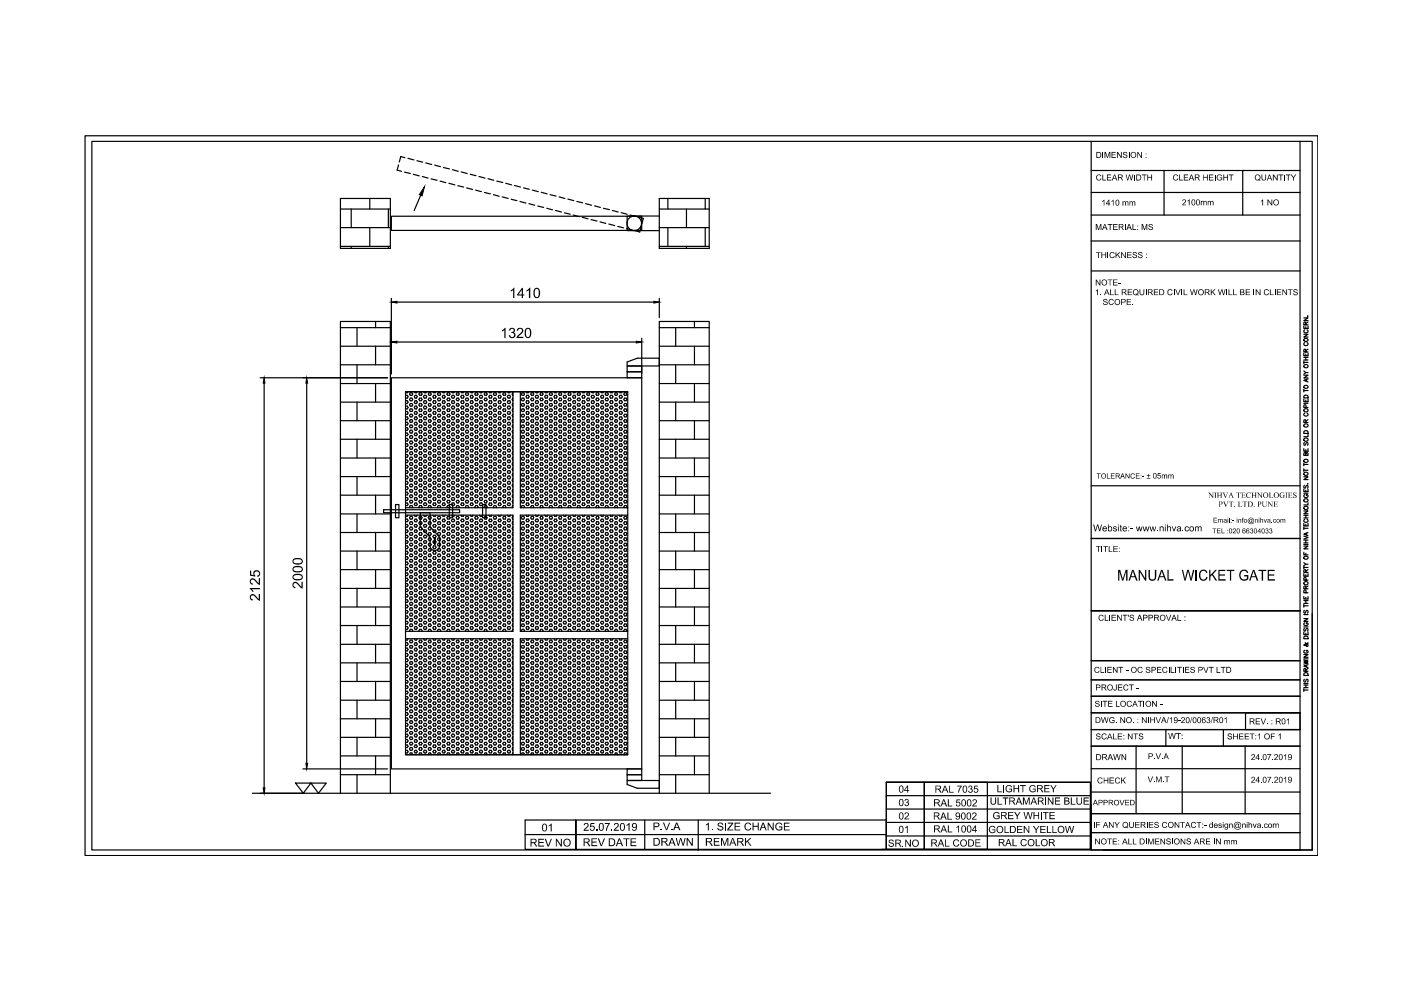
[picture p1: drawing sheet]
<svg xmlns="http://www.w3.org/2000/svg" width="297mm" height="210mm" viewBox="0 0 297 210" stroke-linecap="round" stroke-linejoin="round" font-family="sans-serif">
<!-- layer: 0 -->
<g fill="none" stroke="#000" stroke-width=".25">
<path d="M18 28.8h261.4v152.6h-261.4zM19.5 30h258.7v150.2h-258.7zM84.5 35l-.3 1.1 .9 .2M85.8 36.5l1.2 .3M85.9 33.4l-.9-.2-.3 1.1M86.5 33.6l1.3 .3M87.6 37l1.3 .3M88.4 34.1l1.2 .3M89.5 37.4l1.3 .4M90.3 34.5l1.2 .4M91.4 37.9l1.3 .3M92.2 35l1.2 .3"/>
<path d="M93.3 38.4l1.2 .3M94 35.5l1.3 .3M95.2 38.9l1.2 .3M95.9 36l1.3 .3M97.1 39.4l1.2 .3M97.8 36.4l1.3 .4M98.9 39.8l1.3 .4M99.7 37l1.2 .3M101.6 37.4l1.2 .4M103.5 37.9l1.2 .3M105.3 38.4l1.3 .3M107.2 38.9l1.3 .3"/>
<path d="M109.1 39.3l1.3 .4M111 39.8l1.2 .3M231.4 30v150.2h44.2v-150.2M231.4 36.2h44.2M246.8 36.2v9.4M263.5 36.2v9.4M72.2 42.1h10.6v10.6h-10.6zM72.2 44.3h10.6M72.2 48.3h10.6M72.2 52.2h10.6M74.5 44.3v4M74.5 52.2v.5"/>
<path d="M78.4 42.1v2.2M78.4 48.3v3.9M82.3 44.3v4M82.3 52.2v.5M83 45.8h53.1v3.1h-53.1zM89.2 41.4l-1.4 3.3M100.8 40.3l1.3 .3M102.7 40.8l1.3 .3M104.6 41.3l1.2 .3M106.5 41.7l1.2 .4M108.4 42.2l1.2 .3M110.2 42.7l1.3 .4"/>
<path d="M112.1 43.2l1.3 .3M112.9 40.3l1.2 .3M114 43.7l1.3 .3M114.8 40.8l1.2 .3M115.9 44.2l1.2 .3M116.6 41.3l1.3 .3M117.8 44.6l1.2 .4M118.5 41.7l1.3 .4M119.7 45.1l1.2 .3M120.4 42.2l1.3 .3M121.5 45.6l1.3 .3M122.3 42.7l1.2 .3"/>
<path d="M123.4 46.1l1.3 .3M124.2 43.2l1.2 .3M125.3 46.6l1.3 .3M126.1 43.6l1.2 .4M127.2 47l1.2 .4M127.9 44.2l1.3 .3M129.1 47.5l1.2 .3M129.8 44.6l1.3 .4M131 48l1.2 .3M131.7 45.1l1.3 .3M132.8 48.5l1.3 .3M133.6 45.6l1.2 .3"/>
<path d="M135.5 46.1l.9 .2-.3 1.1M135.9 48l-.3 1.2-.9-.3M139.8 45.8h-6.8v3.1h6.8M139.8 42.1h10.6v10.6h-10.6zM139.8 44.3h10.6M139.8 48.3h10.6M139.8 52.2h10.6M141.6 42.1v2.2M141.6 48.3v3.9M145.5 44.3v4M145.5 52.2v.5M149.5 42.1v2.2"/>
<path d="M149.5 48.3v3.9M231.4 40.8h44.2M231.4 51.1h44.2M231.4 57.4h44.2M231.4 45.6h44.2M72.2 69.5h10.6M72.2 73.4h10.6M72.2 77.3h10.6M75.7 69.5v3.9M75.7 77.3v4M79.6 68.2v1.3M79.6 73.4v3.9"/>
<path d="M83 63.2v16M84.2 72.5h50.7M84.2 64.1h54.4M133 76.8l2.1-.9h4.7v1.7h-6.8zM133 77.6h3.1v1.2h-3.1zM133 78.8h3.1v1.3h-3.1zM136.1 71.7v7.5M139.8 69.5h10.6M139.8 73.4h10.6M139.8 77.3h10.6M139.8 63.2v4.2M143.3 69.5v3.9"/>
<path d="M143.3 77.3v4M147.2 68.2v1.3M147.2 73.4v3.9M276.4 79.5h.9l-.9 .6h.9M276.4 74.9v.5h.9v-.5M276.4 70.9h.9l-.9 .6h.9M276.4 69.1v.5h.9v-.5M276.4 67.4h.9l-.9 .6h.9M276.4 76.5v.6M276.4 78.7l.5 .3M276.4 76.8h.9M276.4 76.3h.9"/>
<path d="M276.4 75.8h.9M276.6 72.6a.33 .33 0 0 0-.2 .4 .33 .33 0 0 0 .4 .3h.2a.33 .33 0 0 0 .3-.3 .33 .33 0 0 0-.2-.4M276.6 69.9a.33 .33 0 0 0-.2 .4 .33 .33 0 0 0 .4 .3h.2a.33 .33 0 0 0 .3-.3 .33 .33 0 0 0-.2-.4M276.9 74.6l-.1-.5h-.3l-.1 .5h.9M276.9 68.9l-.1-.5-.3-.1-.1 .6h.9M276.9 69.3v.3M276.9 75.1v.3M276.9 75.8v.5M277.2 67h.1M277.3 79h-.4l-.5 .3M277.3 74l-.4 .3M277.3 68.3l-.4 .3"/>
<path d="M55.2 80.1h27M56 81.2v85.8M65 81.2v80.6M72.2 81.3h10.6M72.2 85.3h10.6M72.2 89.2h10.6M72.2 93.1h10.6M72.2 97.1h10.6M75.7 85.3v3.9M75.7 93.1v4M79.6 81.3v4M79.6 89.2v3.9"/>
<path d="M79.6 97.1v3.9M83 80.1h53.1v82.9h-53.1zM86 83.1h47.1v76.9h-47.1M86 99.9l.4-.1 .1 .3-.1 .3-.4-.1M86 98.8l.4-.1 .1 .2-.1 .3-.4-.1M86 97.6l.4-.1 .1 .3-.1 .3-.4-.1M86 96.5l.4-.1 .1 .2-.1 .3h-.4M86 83.9l.4-.1 .1 .3-.1 .3-.4-.1M86 85h.4l.1 .3-.1 .3-.4-.1M86 86.2l.4-.1 .1 .3-.1 .3-.4-.1M86 87.3l.4-.1 .1 .3-.1 .3h-.4M86 88.5l.4-.1 .1 .3-.1 .3-.4-.1"/>
<path d="M86 89.6l.4-.1 .1 .3-.1 .3h-.4v-.1M86 90.8l.4-.1 .1 .3-.1 .2-.4-.1M86 91.9l.4-.1 .1 .3-.1 .3-.4-.1M86 93h.4l.1 .3-.1 .2-.4-.1M86 94.2l.4-.1 .1 .3-.1 .3-.4-.1M86 95.3h.4l.1 .2-.1 .3-.4-.1M86.5 83.1l-.1 .2-.4-.1M87 90.1h.3l.2 .3-.2 .3h-.3l-.2-.3zM87 83.3h.3l.2 .3-.2 .2h-.3l-.2-.2zM87 84.4h.3l.2 .3-.2 .3h-.3l-.2-.3zM87 85.6h.3l.2 .3-.2 .2h-.3l-.2-.2zM87 86.7h.3l.2 .3-.2 .2h-.3l-.2-.2z"/>
<path d="M87 87.8h.3l.2 .3-.2 .3h-.3l-.2-.3zM87 89h.3l.2 .2-.2 .3h-.3l-.2-.3zM87 91.2h.3l.2 .3-.2 .3h-.3l-.2-.3zM87 92.4h.3l.2 .3-.2 .3h-.3l-.2-.3zM87 93.5h.3l.2 .3-.2 .3h-.3l-.2-.3zM87 94.7h.3l.2 .3-.2 .3h-.3l-.2-.3zM87 95.8h.3l.2 .3-.2 .3h-.3l-.2-.3zM87 96.9h.3l.2 .3-.2 .3h-.3l-.2-.3zM87 98.1h.3l.2 .3-.2 .3h-.3l-.2-.3zM87 99.2h.3l.2 .3-.2 .3h-.3l-.2-.3zM87.9 83.1l.1 .2h.3l.1-.2M88 98.7h.3l.2 .2-.2 .3h-.3l-.2-.3z"/>
<path d="M88 94.1h.3l.2 .3-.2 .3h-.3l-.2-.3zM88 93h.3l.2 .3-.2 .2h-.3l-.2-.2zM88 83.8h.3l.2 .3-.2 .3h-.3l-.2-.3zM88 85h.3l.2 .3-.2 .3h-.3l-.2-.3zM88 86.1h.3l.2 .3-.2 .3h-.3l-.2-.3zM88 87.2h.3l.2 .3-.2 .3h-.3l-.2-.3zM88 88.4h.3l.2 .3-.2 .3h-.3l-.2-.3zM88 89.5h.3l.2 .3-.2 .3h-.3l-.2-.3zM88 90.7h.3l.2 .3-.2 .2h-.3l-.2-.2zM88 91.8h.3l.2 .3-.2 .3h-.3l-.2-.3zM88 95.3h.3l.2 .2-.2 .3h-.3l-.2-.3zM88 96.4h.3l.2 .2-.2 .3h-.3l-.2-.3z"/>
<path d="M88 97.5h.3l.2 .3-.2 .3h-.3l-.2-.3zM88 99.8h.3l.2 .3-.2 .3h-.3l-.2-.3zM89 90.1h.3l.2 .3-.2 .3h-.3l-.2-.3zM89 89h.3l.2 .2-.2 .3h-.3l-.2-.3zM89 83.3h.3l.2 .3-.2 .2h-.3l-.2-.2zM89 84.4h.3l.2 .3-.2 .3h-.3l-.2-.3zM89 85.6h.3l.2 .3-.2 .2h-.3l-.2-.2zM89 86.7h.3l.2 .3-.2 .2h-.3l-.2-.2zM89 87.8h.3l.2 .3-.2 .3h-.3l-.2-.3zM89 91.2h.3l.2 .3-.2 .3h-.3l-.2-.3zM89 92.4h.3l.2 .3-.2 .3h-.3l-.2-.3zM89 93.5h.3l.2 .3-.2 .3h-.3l-.2-.3z"/>
<path d="M89 94.7h.3l.2 .3-.2 .3h-.3l-.2-.3zM89 95.8h.3l.2 .3-.2 .3h-.3l-.2-.3zM89 96.9h.3l.2 .3-.2 .3h-.3l-.2-.3zM89 98.1h.3l.2 .3-.2 .3h-.3l-.2-.3zM89 99.2h.3l.2 .3-.2 .3h-.3l-.2-.3zM89.8 83.1l.2 .2h.3l.1-.2M90 98.7h.3l.2 .2-.2 .3h-.3l-.2-.3zM90 97.5h.3l.2 .3-.2 .3h-.3l-.2-.3zM90 96.4h.3l.2 .2-.2 .3h-.3l-.2-.3zM90 83.8h.3l.2 .3-.2 .3h-.3l-.2-.3zM90 85h.3l.2 .3-.2 .3h-.3l-.2-.3zM90 86.1h.3l.2 .3-.2 .3h-.3l-.2-.3z"/>
<path d="M90 87.2h.3l.2 .3-.2 .3h-.3l-.2-.3zM90 88.4h.3l.2 .3-.2 .3h-.3l-.2-.3zM90 89.5h.3l.2 .3-.2 .3h-.3l-.2-.3zM90 90.7h.3l.2 .3-.2 .2h-.3l-.2-.2zM90 91.8h.3l.2 .3-.2 .3h-.3l-.2-.3zM90 93h.3l.2 .3-.2 .2h-.3l-.2-.2zM90 94.1h.3l.2 .3-.2 .3h-.3l-.2-.3zM90 95.3h.3l.2 .2-.2 .3h-.3l-.2-.3zM90 99.8h.3l.2 .3-.2 .3h-.3l-.2-.3zM91 85.6h.3l.1 .3-.1 .2h-.3l-.2-.2zM91 83.3h.3l.1 .3-.1 .2h-.3l-.2-.2zM91 84.4h.3l.1 .3-.1 .3h-.3l-.2-.3z"/>
<path d="M91 86.7h.3l.1 .3-.1 .2h-.3l-.2-.2zM91 87.8h.3l.1 .3-.1 .3h-.3l-.2-.3zM91 89h.3l.1 .2-.1 .3h-.3l-.2-.3zM91 90.1h.3l.1 .3-.1 .3h-.3l-.2-.3zM91 91.2h.3l.1 .3-.1 .3h-.3l-.2-.3zM91 92.4h.3l.1 .3-.1 .3h-.3l-.2-.3zM91 93.5h.3l.1 .3-.1 .3h-.3l-.2-.3zM91 94.7h.3l.1 .3-.1 .3h-.3l-.2-.3zM91 95.8h.3l.1 .3-.1 .3h-.3l-.2-.3zM91 96.9h.3l.1 .3-.1 .3h-.3l-.2-.3zM91 98.1h.3l.1 .3-.1 .3h-.3l-.2-.3zM91 99.2h.3l.1 .3-.1 .3h-.3l-.2-.3z"/>
<path d="M91.8 83.1l.1 .2h.4l.1-.2M91.9 99.8h.4l.2 .3-.2 .3h-.4l-.1-.3zM91.9 98.7h.4l.2 .2-.2 .3h-.4l-.1-.3zM91.9 97.5h.4l.2 .3-.2 .3h-.4l-.1-.3zM91.9 96.4h.4l.2 .2-.2 .3h-.4l-.1-.3zM91.9 94.1h.4l.2 .3-.2 .3h-.4l-.1-.3zM91.9 93h.4l.2 .3-.2 .2h-.4l-.1-.2zM91.9 83.8h.4l.2 .3-.2 .3h-.4l-.1-.3zM91.9 85h.4l.2 .3-.2 .3h-.4l-.1-.3zM91.9 86.1h.4l.2 .3-.2 .3h-.4l-.1-.3zM91.9 87.2h.4l.2 .3-.2 .3h-.4l-.1-.3zM91.9 88.4h.4l.2 .3-.2 .3h-.4l-.1-.3z"/>
<path d="M91.9 89.5h.4l.2 .3-.2 .3h-.4l-.1-.3zM91.9 90.7h.4l.2 .3-.2 .2h-.4l-.1-.2zM91.9 91.8h.4l.2 .3-.2 .3h-.4l-.1-.3zM91.9 95.3h.4l.2 .2-.2 .3h-.4l-.1-.3zM92.9 90.1h.4l.1 .3-.1 .3h-.4l-.1-.3zM92.9 89h.4l.1 .2-.1 .3h-.4l-.1-.3zM92.9 83.3h.4l.1 .3-.1 .2h-.4l-.1-.2zM92.9 84.4h.4l.1 .3-.1 .3h-.4l-.1-.3zM92.9 85.6h.4l.1 .3-.1 .2h-.4l-.1-.2zM92.9 86.7h.4l.1 .3-.1 .2h-.4l-.1-.2zM92.9 87.8h.4l.1 .3-.1 .3h-.4l-.1-.3zM92.9 91.2h.4l.1 .3-.1 .3h-.4l-.1-.3z"/>
<path d="M92.9 92.4h.4l.1 .3-.1 .3h-.4l-.1-.3zM92.9 93.5h.4l.1 .3-.1 .3h-.4l-.1-.3zM92.9 94.7h.4l.1 .3-.1 .3h-.4l-.1-.3zM92.9 95.8h.4l.1 .3-.1 .3h-.4l-.1-.3zM92.9 96.9h.4l.1 .3-.1 .3h-.4l-.1-.3zM92.9 98.1h.4l.1 .3-.1 .3h-.4l-.1-.3zM92.9 99.2h.4l.1 .3-.1 .3h-.4l-.1-.3zM93.8 83.1l.1 .2h.3l.2-.2M93.9 98.7h.3l.2 .2-.2 .3h-.3l-.1-.3zM93.9 99.8h.3l.2 .3-.2 .3h-.3l-.1-.3zM93.9 97.5h.3l.2 .3-.2 .3h-.3l-.1-.3zM93.9 96.4h.3l.2 .2-.2 .3h-.3l-.1-.3z"/>
<path d="M93.9 94.1h.3l.2 .3-.2 .3h-.3l-.1-.3zM93.9 83.8h.3l.2 .3-.2 .3h-.3l-.1-.3zM93.9 85h.3l.2 .3-.2 .3h-.3l-.1-.3zM93.9 86.1h.3l.2 .3-.2 .3h-.3l-.1-.3zM93.9 87.2h.3l.2 .3-.2 .3h-.3l-.1-.3zM93.9 88.4h.3l.2 .3-.2 .3h-.3l-.1-.3zM93.9 89.5h.3l.2 .3-.2 .3h-.3l-.1-.3zM93.9 90.7h.3l.2 .3-.2 .2h-.3l-.1-.2zM93.9 91.8h.3l.2 .3-.2 .3h-.3l-.1-.3zM93.9 93h.3l.2 .3-.2 .2h-.3l-.1-.2zM93.9 95.3h.3l.2 .2-.2 .3h-.3l-.1-.3zM94.9 90.1h.4l.1 .3-.1 .3h-.4l-.2-.3z"/>
<path d="M94.9 83.3h.4l.1 .3-.1 .2h-.4l-.2-.2zM94.9 84.4h.4l.1 .3-.1 .3h-.4l-.2-.3zM94.9 85.6h.4l.1 .3-.1 .2h-.4l-.2-.2zM94.9 86.7h.4l.1 .3-.1 .2h-.4l-.2-.2zM94.9 87.8h.4l.1 .3-.1 .3h-.4l-.2-.3zM94.9 89h.4l.1 .2-.1 .3h-.4l-.2-.3zM94.9 91.2h.4l.1 .3-.1 .3h-.4l-.2-.3zM94.9 92.4h.4l.1 .3-.1 .3h-.4l-.2-.3zM94.9 93.5h.4l.1 .3-.1 .3h-.4l-.2-.3zM94.9 94.7h.4l.1 .3-.1 .3h-.4l-.2-.3zM94.9 95.8h.4l.1 .3-.1 .3h-.4l-.2-.3zM94.9 96.9h.4l.1 .3-.1 .3h-.4l-.2-.3z"/>
<path d="M94.9 98.1h.4l.1 .3-.1 .3h-.4l-.2-.3zM94.9 99.2h.4l.1 .3-.1 .3h-.4l-.2-.3zM95.8 83.1l.1 .2h.3l.2-.2M95.9 98.7h.3l.2 .2-.2 .3h-.3l-.2-.3zM95.9 97.5h.3l.2 .3-.2 .3h-.3l-.2-.3zM95.9 96.4h.3l.2 .2-.2 .3h-.3l-.2-.3zM95.9 94.1h.3l.2 .3-.2 .3h-.3l-.2-.3zM95.9 93h.3l.2 .3-.2 .2h-.3l-.2-.2zM95.9 83.8h.3l.2 .3-.2 .3h-.3l-.2-.3zM95.9 85h.3l.2 .3-.2 .3h-.3l-.2-.3zM95.9 86.1h.3l.2 .3-.2 .3h-.3l-.2-.3zM95.9 87.2h.3l.2 .3-.2 .3h-.3l-.2-.3z"/>
<path d="M95.9 88.4h.3l.2 .3-.2 .3h-.3l-.2-.3zM95.9 89.5h.3l.2 .3-.2 .3h-.3l-.2-.3zM95.9 90.7h.3l.2 .3-.2 .2h-.3l-.2-.2zM95.9 91.8h.3l.2 .3-.2 .3h-.3l-.2-.3zM95.9 95.3h.3l.2 .2-.2 .3h-.3l-.2-.3zM95.9 99.8h.3l.2 .3-.2 .3h-.3l-.2-.3zM96.9 98.1h.3l.2 .3-.2 .3h-.3l-.2-.3zM96.9 90.1h.3l.2 .3-.2 .3h-.3l-.2-.3zM96.9 85.6h.3l.2 .3-.2 .2h-.3l-.2-.2zM96.9 83.3h.3l.2 .3-.2 .2h-.3l-.2-.2zM96.9 84.4h.3l.2 .3-.2 .3h-.3l-.2-.3zM96.9 86.7h.3l.2 .3-.2 .2h-.3l-.2-.2z"/>
<path d="M96.9 87.8h.3l.2 .3-.2 .3h-.3l-.2-.3zM96.9 89h.3l.2 .2-.2 .3h-.3l-.2-.3zM96.9 91.2h.3l.2 .3-.2 .3h-.3l-.2-.3zM96.9 92.4h.3l.2 .3-.2 .3h-.3l-.2-.3zM96.9 93.5h.3l.2 .3-.2 .3h-.3l-.2-.3zM96.9 94.7h.3l.2 .3-.2 .3h-.3l-.2-.3zM96.9 95.8h.3l.2 .3-.2 .3h-.3l-.2-.3zM96.9 96.9h.3l.2 .3-.2 .3h-.3l-.2-.3zM96.9 99.2h.3l.2 .3-.2 .3h-.3l-.2-.3zM97.7 83.1l.2 .2h.3l.1-.2M97.9 99.8h.3l.2 .3-.2 .3h-.3l-.2-.3zM97.9 98.7h.3l.2 .2-.2 .3h-.3l-.2-.3z"/>
<path d="M97.9 97.5h.3l.2 .3-.2 .3h-.3l-.2-.3zM97.9 96.4h.3l.2 .2-.2 .3h-.3l-.2-.3zM97.9 94.1h.3l.2 .3-.2 .3h-.3l-.2-.3zM97.9 93h.3l.2 .3-.2 .2h-.3l-.2-.2zM97.9 83.8h.3l.2 .3-.2 .3h-.3l-.2-.3zM97.9 85h.3l.2 .3-.2 .3h-.3l-.2-.3zM97.9 86.1h.3l.2 .3-.2 .3h-.3l-.2-.3zM97.9 87.2h.3l.2 .3-.2 .3h-.3l-.2-.3zM97.9 88.4h.3l.2 .3-.2 .3h-.3l-.2-.3zM97.9 89.5h.3l.2 .3-.2 .3h-.3l-.2-.3zM97.9 90.7h.3l.2 .3-.2 .2h-.3l-.2-.2zM97.9 91.8h.3l.2 .3-.2 .3h-.3l-.2-.3z"/>
<path d="M97.9 95.3h.3l.2 .2-.2 .3h-.3l-.2-.3zM98.8 98.1h.4l.2 .3-.2 .3h-.4l-.1-.3zM98.8 90.1h.4l.2 .3-.2 .3h-.4l-.1-.3zM98.8 89h.4l.2 .2-.2 .3h-.4l-.1-.3zM98.8 83.3h.4l.2 .3-.2 .2h-.4l-.1-.2zM98.8 84.4h.4l.2 .3-.2 .3h-.4l-.1-.3zM98.8 85.6h.4l.2 .3-.2 .2h-.4l-.1-.2zM98.8 86.7h.4l.2 .3-.2 .2h-.4l-.1-.2zM98.8 87.8h.4l.2 .3-.2 .3h-.4l-.1-.3zM98.8 91.2h.4l.2 .3-.2 .3h-.4l-.1-.3zM98.8 92.4h.4l.2 .3-.2 .3h-.4l-.1-.3zM98.8 93.5h.4l.2 .3-.2 .3h-.4l-.1-.3z"/>
<path d="M98.8 94.7h.4l.2 .3-.2 .3h-.4l-.1-.3zM98.8 95.8h.4l.2 .3-.2 .3h-.4l-.1-.3zM98.8 96.9h.4l.2 .3-.2 .3h-.4l-.1-.3zM98.8 99.2h.4l.2 .3-.2 .3h-.4l-.1-.3zM99.7 83.1l.2 .2h.3l.1-.2M99.9 98.7h.3l.1 .2-.1 .3h-.3l-.2-.3zM99.9 99.8h.3l.1 .3-.1 .3h-.3l-.2-.3zM99.9 97.5h.3l.1 .3-.1 .3h-.3l-.2-.3zM99.9 94.1h.3l.1 .3-.1 .3h-.3l-.2-.3zM99.9 96.4h.3l.1 .2-.1 .3h-.3l-.2-.3zM99.9 83.8h.3l.1 .3-.1 .3h-.3l-.2-.3zM99.9 85h.3l.1 .3-.1 .3h-.3l-.2-.3z"/>
<path d="M99.9 86.1h.3l.1 .3-.1 .3h-.3l-.2-.3zM99.9 87.2h.3l.1 .3-.1 .3h-.3l-.2-.3zM99.9 88.4h.3l.1 .3-.1 .3h-.3l-.2-.3zM99.9 89.5h.3l.1 .3-.1 .3h-.3l-.2-.3zM99.9 90.7h.3l.1 .3-.1 .2h-.3l-.2-.2zM99.9 91.8h.3l.1 .3-.1 .3h-.3l-.2-.3zM99.9 93h.3l.1 .3-.1 .2h-.3l-.2-.2zM99.9 95.3h.3l.1 .2-.1 .3h-.3l-.2-.3zM100.8 90.1h.4l.1 .3-.1 .3h-.4l-.1-.3zM100.8 83.3h.4l.1 .3-.1 .2h-.4l-.1-.2zM100.8 84.4h.4l.1 .3-.1 .3h-.4l-.1-.3zM100.8 85.6h.4l.1 .3-.1 .2h-.4l-.1-.2z"/>
<path d="M100.8 86.7h.4l.1 .3-.1 .2h-.4l-.1-.2zM100.8 87.8h.4l.1 .3-.1 .3h-.4l-.1-.3zM100.8 89h.4l.1 .2-.1 .3h-.4l-.1-.3zM100.8 91.2h.4l.1 .3-.1 .3h-.4l-.1-.3zM100.8 92.4h.4l.1 .3-.1 .3h-.4l-.1-.3zM100.8 93.5h.4l.1 .3-.1 .3h-.4l-.1-.3zM100.8 94.7h.4l.1 .3-.1 .3h-.4l-.1-.3zM100.8 95.8h.4l.1 .3-.1 .3h-.4l-.1-.3zM100.8 96.9h.4l.1 .3-.1 .3h-.4l-.1-.3zM100.8 98.1h.4l.1 .3-.1 .3h-.4l-.1-.3zM100.8 99.2h.4l.1 .3-.1 .3h-.4l-.1-.3zM101.7 83.1l.1 .2h.4l.1-.2"/>
<path d="M101.8 98.7h.4l.1 .2-.1 .3h-.4l-.2-.3zM101.8 97.5h.4l.1 .3-.1 .3h-.4l-.2-.3zM101.8 96.4h.4l.1 .2-.1 .3h-.4l-.2-.3zM101.8 94.1h.4l.1 .3-.1 .3h-.4l-.2-.3zM101.8 93h.4l.1 .3-.1 .2h-.4l-.2-.2zM101.8 83.8h.4l.1 .3-.1 .3h-.4l-.2-.3zM101.8 85h.4l.1 .3-.1 .3h-.4l-.2-.3zM101.8 86.1h.4l.1 .3-.1 .3h-.4l-.2-.3zM101.8 87.2h.4l.1 .3-.1 .3h-.4l-.2-.3zM101.8 88.4h.4l.1 .3-.1 .3h-.4l-.2-.3zM101.8 89.5h.4l.1 .3-.1 .3h-.4l-.2-.3zM101.8 90.7h.4l.1 .3-.1 .2h-.4l-.2-.2z"/>
<path d="M101.8 91.8h.4l.1 .3-.1 .3h-.4l-.2-.3zM101.8 95.3h.4l.1 .2-.1 .3h-.4l-.2-.3zM101.8 99.8h.4l.1 .3-.1 .3h-.4l-.2-.3zM102.8 90.1h.3l.2 .3-.2 .3h-.3l-.1-.3zM102.8 89h.3l.2 .2-.2 .3h-.3l-.1-.3zM102.8 85.6h.3l.2 .3-.2 .2h-.3l-.1-.2zM102.8 83.3h.3l.2 .3-.2 .2h-.3l-.1-.2zM102.8 84.4h.3l.2 .3-.2 .3h-.3l-.1-.3zM102.8 86.7h.3l.2 .3-.2 .2h-.3l-.1-.2zM102.8 87.8h.3l.2 .3-.2 .3h-.3l-.1-.3zM102.8 91.2h.3l.2 .3-.2 .3h-.3l-.1-.3zM102.8 92.4h.3l.2 .3-.2 .3h-.3l-.1-.3z"/>
<path d="M102.8 93.5h.3l.2 .3-.2 .3h-.3l-.1-.3zM102.8 94.7h.3l.2 .3-.2 .3h-.3l-.1-.3zM102.8 95.8h.3l.2 .3-.2 .3h-.3l-.1-.3zM102.8 96.9h.3l.2 .3-.2 .3h-.3l-.1-.3zM102.8 98.1h.3l.2 .3-.2 .3h-.3l-.1-.3zM102.8 99.2h.3l.2 .3-.2 .3h-.3l-.1-.3zM103.7 83.1l.1 .2h.3l.1-.2M103.8 99.8h.3l.2 .3-.2 .3h-.3l-.2-.3zM103.8 98.7h.3l.2 .2-.2 .3h-.3l-.2-.3zM103.8 97.5h.3l.2 .3-.2 .3h-.3l-.2-.3zM103.8 96.4h.3l.2 .2-.2 .3h-.3l-.2-.3zM103.8 93h.3l.2 .3-.2 .2h-.3l-.2-.2z"/>
<path d="M103.8 94.1h.3l.2 .3-.2 .3h-.3l-.2-.3zM103.8 83.8h.3l.2 .3-.2 .3h-.3l-.2-.3zM103.8 85h.3l.2 .3-.2 .3h-.3l-.2-.3zM103.8 86.1h.3l.2 .3-.2 .3h-.3l-.2-.3zM103.8 87.2h.3l.2 .3-.2 .3h-.3l-.2-.3zM103.8 88.4h.3l.2 .3-.2 .3h-.3l-.2-.3zM103.8 89.5h.3l.2 .3-.2 .3h-.3l-.2-.3zM103.8 90.7h.3l.2 .3-.2 .2h-.3l-.2-.2zM103.8 91.8h.3l.2 .3-.2 .3h-.3l-.2-.3zM103.8 95.3h.3l.2 .2-.2 .3h-.3l-.2-.3zM104.8 90.1h.3l.2 .3-.2 .3h-.3l-.2-.3zM104.8 89h.3l.2 .2-.2 .3h-.3l-.2-.3z"/>
<path d="M104.8 87.8h.3l.2 .3-.2 .3h-.3l-.2-.3zM104.8 83.3h.3l.2 .3-.2 .2h-.3l-.2-.2zM104.8 84.4h.3l.2 .3-.2 .3h-.3l-.2-.3zM104.8 85.6h.3l.2 .3-.2 .2h-.3l-.2-.2zM104.8 86.7h.3l.2 .3-.2 .2h-.3l-.2-.2zM104.8 91.2h.3l.2 .3-.2 .3h-.3l-.2-.3zM104.8 92.4h.3l.2 .3-.2 .3h-.3l-.2-.3zM104.8 93.5h.3l.2 .3-.2 .3h-.3l-.2-.3zM104.8 94.7h.3l.2 .3-.2 .3h-.3l-.2-.3zM104.8 95.8h.3l.2 .3-.2 .3h-.3l-.2-.3zM104.8 96.9h.3l.2 .3-.2 .3h-.3l-.2-.3zM104.8 98.1h.3l.2 .3-.2 .3h-.3l-.2-.3z"/>
<path d="M104.8 99.2h.3l.2 .3-.2 .3h-.3l-.2-.3zM105.7 83.1l.1 .2h.3l.1-.2M105.8 98.7h.3l.2 .2-.2 .3h-.3l-.2-.3zM105.8 97.5h.3l.2 .3-.2 .3h-.3l-.2-.3zM105.8 94.1h.3l.2 .3-.2 .3h-.3l-.2-.3zM105.8 90.7h.3l.2 .3-.2 .2h-.3l-.2-.2zM105.8 91.8h.3l.2 .3-.2 .3h-.3l-.2-.3zM105.8 93h.3l.2 .3-.2 .2h-.3l-.2-.2zM105.8 95.3h.3l.2 .2-.2 .3h-.3l-.2-.3zM105.8 96.4h.3l.2 .2-.2 .3h-.3l-.2-.3zM105.8 83.8h.3l.2 .3-.2 .3h-.3l-.2-.3zM105.8 85h.3l.2 .3-.2 .3h-.3l-.2-.3z"/>
<path d="M105.8 86.1h.3l.2 .3-.2 .3h-.3l-.2-.3zM105.8 87.2h.3l.2 .3-.2 .3h-.3l-.2-.3zM105.8 88.4h.3l.2 .3-.2 .3h-.3l-.2-.3zM105.8 89.5h.3l.2 .3-.2 .3h-.3l-.2-.3zM105.8 99.8h.3l.2 .3-.2 .3h-.3l-.2-.3zM106.8 98.1h.3l.1 .3-.1 .3h-.3l-.2-.3zM106.8 95.8h.3l.1 .3-.1 .3h-.3l-.2-.3zM106.8 85.6h.3l.1 .3-.1 .2h-.3l-.2-.2zM106.8 90.1h.3l.1 .3-.1 .3h-.3l-.2-.3zM106.8 83.3h.3l.1 .3-.1 .2h-.3l-.2-.2zM106.8 87.8h.3l.1 .3-.1 .3h-.3l-.2-.3zM106.8 86.7h.3l.1 .3-.1 .2h-.3l-.2-.2z"/>
<path d="M106.8 89h.3l.1 .2-.1 .3h-.3l-.2-.3zM106.8 84.4h.3l.1 .3-.1 .3h-.3l-.2-.3zM106.8 91.2h.3l.1 .3-.1 .3h-.3l-.2-.3zM106.8 92.4h.3l.1 .3-.1 .3h-.3l-.2-.3zM106.8 93.5h.3l.1 .3-.1 .3h-.3l-.2-.3zM106.8 94.7h.3l.1 .3-.1 .3h-.3l-.2-.3zM106.8 96.9h.3l.1 .3-.1 .3h-.3l-.2-.3zM106.8 99.2h.3l.1 .3-.1 .3h-.3l-.2-.3zM107.6 83.1l.1 .2h.4l.1-.2M107.7 98.7h.4l.1 .2-.1 .3h-.4l-.1-.3zM107.7 97.5h.4l.1 .3-.1 .3h-.4l-.1-.3zM107.7 96.4h.4l.1 .2-.1 .3h-.4l-.1-.3z"/>
<path d="M107.7 94.1h.4l.1 .3-.1 .3h-.4l-.1-.3zM107.7 93h.4l.1 .3-.1 .2h-.4l-.1-.2zM107.7 95.3h.4l.1 .2-.1 .3h-.4l-.1-.3zM107.7 83.8h.4l.1 .3-.1 .3h-.4l-.1-.3zM107.7 85h.4l.1 .3-.1 .3h-.4l-.1-.3zM107.7 86.1h.4l.1 .3-.1 .3h-.4l-.1-.3zM107.7 87.2h.4l.1 .3-.1 .3h-.4l-.1-.3zM107.7 88.4h.4l.1 .3-.1 .3h-.4l-.1-.3zM107.7 89.5h.4l.1 .3-.1 .3h-.4l-.1-.3zM107.7 90.7h.4l.1 .3-.1 .2h-.4l-.1-.2zM107.7 91.8h.4l.1 .3-.1 .3h-.4l-.1-.3zM107.7 99.8h.4l.1 .3-.1 .3h-.4l-.1-.3z"/>
<path d="M108.8 96.9l-.2 .3 .2 .3M108.8 87.8l-.2 .3 .2 .3M108.8 83.3l-.2 .3 .2 .2M108.8 84.4l-.2 .3 .2 .3M108.8 85.6l-.2 .3 .2 .2M108.8 86.7l-.2 .3 .2 .2M108.8 89l-.2 .2 .2 .3M108.8 90.1l-.2 .3 .2 .3M108.8 91.2l-.2 .3 .2 .3M108.8 92.4l-.2 .3 .2 .3M108.8 93.5l-.2 .3 .2 .3M108.8 94.7l-.2 .3 .2 .3"/>
<path d="M108.8 95.8l-.2 .3 .2 .3M108.8 98.1l-.2 .3 .2 .3M108.8 99.2l-.2 .3 .2 .3M108.8 83.1v24.6h-22.8M110.3 83.1v24.6h22.8M110.7 90.1h.3l.2 .3-.2 .3h-.3l-.2-.3zM110.7 83.3h.3l.2 .3-.2 .2h-.3l-.2-.2zM110.7 84.4h.3l.2 .3-.2 .3h-.3l-.2-.3zM110.7 85.6h.3l.2 .3-.2 .2h-.3l-.2-.2zM110.7 86.7h.3l.2 .3-.2 .2h-.3l-.2-.2zM110.7 87.8h.3l.2 .3-.2 .3h-.3l-.2-.3zM110.7 89h.3l.2 .2-.2 .3h-.3l-.2-.3z"/>
<path d="M110.7 91.2h.3l.2 .3-.2 .3h-.3l-.2-.3zM110.7 92.4h.3l.2 .3-.2 .3h-.3l-.2-.3zM110.7 93.5h.3l.2 .3-.2 .3h-.3l-.2-.3zM110.7 94.7h.3l.2 .3-.2 .3h-.3l-.2-.3zM110.7 95.8h.3l.2 .3-.2 .3h-.3l-.2-.3zM110.7 96.9h.3l.2 .3-.2 .3h-.3l-.2-.3zM110.7 98.1h.3l.2 .3-.2 .3h-.3l-.2-.3zM110.7 99.2h.3l.2 .3-.2 .3h-.3l-.2-.3zM111.6 83.1l.1 .2h.3l.1-.2M111.7 99.8h.3l.2 .3-.2 .3h-.3l-.2-.3zM111.7 97.5h.3l.2 .3-.2 .3h-.3l-.2-.3zM111.7 90.7h.3l.2 .3-.2 .2h-.3l-.2-.2z"/>
<path d="M111.7 91.8h.3l.2 .3-.2 .3h-.3l-.2-.3zM111.7 93h.3l.2 .3-.2 .2h-.3l-.2-.2zM111.7 94.1h.3l.2 .3-.2 .3h-.3l-.2-.3zM111.7 83.8h.3l.2 .3-.2 .3h-.3l-.2-.3zM111.7 85h.3l.2 .3-.2 .3h-.3l-.2-.3zM111.7 86.1h.3l.2 .3-.2 .3h-.3l-.2-.3zM111.7 87.2h.3l.2 .3-.2 .3h-.3l-.2-.3zM111.7 88.4h.3l.2 .3-.2 .3h-.3l-.2-.3zM111.7 89.5h.3l.2 .3-.2 .3h-.3l-.2-.3zM111.7 95.3h.3l.2 .2-.2 .3h-.3l-.2-.3zM111.7 96.4h.3l.2 .2-.2 .3h-.3l-.2-.3zM111.7 98.7h.3l.2 .2-.2 .3h-.3l-.2-.3z"/>
<path d="M112.7 99.2h.3l.2 .3-.2 .3h-.3l-.2-.3zM112.7 96.9h.3l.2 .3-.2 .3h-.3l-.2-.3zM112.7 91.2h.3l.2 .3-.2 .3h-.3l-.2-.3zM112.7 85.6h.3l.2 .3-.2 .2h-.3l-.2-.2zM112.7 89h.3l.2 .2-.2 .3h-.3l-.2-.3zM112.7 90.1h.3l.2 .3-.2 .3h-.3l-.2-.3zM112.7 83.3h.3l.2 .3-.2 .2h-.3l-.2-.2zM112.7 84.4h.3l.2 .3-.2 .3h-.3l-.2-.3zM112.7 86.7h.3l.2 .3-.2 .2h-.3l-.2-.2zM112.7 87.8h.3l.2 .3-.2 .3h-.3l-.2-.3zM112.7 92.4h.3l.2 .3-.2 .3h-.3l-.2-.3zM112.7 93.5h.3l.2 .3-.2 .3h-.3l-.2-.3z"/>
<path d="M112.7 94.7h.3l.2 .3-.2 .3h-.3l-.2-.3zM112.7 95.8h.3l.2 .3-.2 .3h-.3l-.2-.3zM112.7 98.1h.3l.2 .3-.2 .3h-.3l-.2-.3zM113.5 83.1l.2 .2h.3l.1-.2M113.7 98.7h.3l.2 .2-.2 .3h-.3l-.2-.3zM113.7 97.5h.3l.2 .3-.2 .3h-.3l-.2-.3zM113.7 96.4h.3l.2 .2-.2 .3h-.3l-.2-.3zM113.7 93h.3l.2 .3-.2 .2h-.3l-.2-.2zM113.7 94.1h.3l.2 .3-.2 .3h-.3l-.2-.3zM113.7 95.3h.3l.2 .2-.2 .3h-.3l-.2-.3zM113.7 83.8h.3l.2 .3-.2 .3h-.3l-.2-.3zM113.7 85h.3l.2 .3-.2 .3h-.3l-.2-.3z"/>
<path d="M113.7 86.1h.3l.2 .3-.2 .3h-.3l-.2-.3zM113.7 87.2h.3l.2 .3-.2 .3h-.3l-.2-.3zM113.7 88.4h.3l.2 .3-.2 .3h-.3l-.2-.3zM113.7 89.5h.3l.2 .3-.2 .3h-.3l-.2-.3zM113.7 90.7h.3l.2 .3-.2 .2h-.3l-.2-.2zM113.7 91.8h.3l.2 .3-.2 .3h-.3l-.2-.3zM113.7 99.8h.3l.2 .3-.2 .3h-.3l-.2-.3zM114.6 98.1h.4l.1 .3-.1 .3h-.4l-.1-.3zM114.6 95.8h.4l.1 .3-.1 .3h-.4l-.1-.3zM114.6 90.1h.4l.1 .3-.1 .3h-.4l-.1-.3zM114.6 87.8h.4l.1 .3-.1 .3h-.4l-.1-.3zM114.6 89h.4l.1 .2-.1 .3h-.4l-.1-.3z"/>
<path d="M114.6 83.3h.4l.1 .3-.1 .2h-.4l-.1-.2zM114.6 84.4h.4l.1 .3-.1 .3h-.4l-.1-.3zM114.6 85.6h.4l.1 .3-.1 .2h-.4l-.1-.2zM114.6 86.7h.4l.1 .3-.1 .2h-.4l-.1-.2zM114.6 91.2h.4l.1 .3-.1 .3h-.4l-.1-.3zM114.6 92.4h.4l.1 .3-.1 .3h-.4l-.1-.3zM114.6 93.5h.4l.1 .3-.1 .3h-.4l-.1-.3zM114.6 94.7h.4l.1 .3-.1 .3h-.4l-.1-.3zM114.6 96.9h.4l.1 .3-.1 .3h-.4l-.1-.3zM114.6 99.2h.4l.1 .3-.1 .3h-.4l-.1-.3zM115.5 83.1l.2 .2h.3l.1-.2M115.7 94.1h.3l.1 .3-.1 .3h-.3l-.2-.3z"/>
<path d="M115.7 98.7h.3l.1 .2-.1 .3h-.3l-.2-.3zM115.7 97.5h.3l.1 .3-.1 .3h-.3l-.2-.3zM115.7 96.4h.3l.1 .2-.1 .3h-.3l-.2-.3zM115.7 83.8h.3l.1 .3-.1 .3h-.3l-.2-.3zM115.7 85h.3l.1 .3-.1 .3h-.3l-.2-.3zM115.7 86.1h.3l.1 .3-.1 .3h-.3l-.2-.3zM115.7 87.2h.3l.1 .3-.1 .3h-.3l-.2-.3zM115.7 88.4h.3l.1 .3-.1 .3h-.3l-.2-.3zM115.7 89.5h.3l.1 .3-.1 .3h-.3l-.2-.3zM115.7 90.7h.3l.1 .3-.1 .2h-.3l-.2-.2zM115.7 91.8h.3l.1 .3-.1 .3h-.3l-.2-.3zM115.7 93h.3l.1 .3-.1 .2h-.3l-.2-.2z"/>
<path d="M115.7 95.3h.3l.1 .2-.1 .3h-.3l-.2-.3zM115.7 99.8h.3l.1 .3-.1 .3h-.3l-.2-.3zM116.6 83.3h.4l.1 .3-.1 .2h-.4l-.1-.2zM116.6 86.7h.4l.1 .3-.1 .2h-.4l-.1-.2zM116.6 84.4h.4l.1 .3-.1 .3h-.4l-.1-.3zM116.6 87.8h.4l.1 .3-.1 .3h-.4l-.1-.3zM116.6 85.6h.4l.1 .3-.1 .2h-.4l-.1-.2zM116.6 89h.4l.1 .2-.1 .3h-.4l-.1-.3zM116.6 90.1h.4l.1 .3-.1 .3h-.4l-.1-.3zM116.6 91.2h.4l.1 .3-.1 .3h-.4l-.1-.3zM116.6 92.4h.4l.1 .3-.1 .3h-.4l-.1-.3zM116.6 93.5h.4l.1 .3-.1 .3h-.4l-.1-.3z"/>
<path d="M116.6 94.7h.4l.1 .3-.1 .3h-.4l-.1-.3zM116.6 95.8h.4l.1 .3-.1 .3h-.4l-.1-.3zM116.6 96.9h.4l.1 .3-.1 .3h-.4l-.1-.3zM116.6 98.1h.4l.1 .3-.1 .3h-.4l-.1-.3zM116.6 99.2h.4l.1 .3-.1 .3h-.4l-.1-.3zM117.5 83.1l.1 .2h.3l.2-.2M117.6 90.7h.3l.2 .3-.2 .2h-.3l-.1-.2zM117.6 91.8h.3l.2 .3-.2 .3h-.3l-.1-.3zM117.6 93h.3l.2 .3-.2 .2h-.3l-.1-.2zM117.6 94.1h.3l.2 .3-.2 .3h-.3l-.1-.3zM117.6 83.8h.3l.2 .3-.2 .3h-.3l-.1-.3zM117.6 85h.3l.2 .3-.2 .3h-.3l-.1-.3z"/>
<path d="M117.6 86.1h.3l.2 .3-.2 .3h-.3l-.1-.3zM117.6 87.2h.3l.2 .3-.2 .3h-.3l-.1-.3zM117.6 88.4h.3l.2 .3-.2 .3h-.3l-.1-.3zM117.6 89.5h.3l.2 .3-.2 .3h-.3l-.1-.3zM117.6 95.3h.3l.2 .2-.2 .3h-.3l-.1-.3zM117.6 96.4h.3l.2 .2-.2 .3h-.3l-.1-.3zM117.6 97.5h.3l.2 .3-.2 .3h-.3l-.1-.3zM117.6 98.7h.3l.2 .2-.2 .3h-.3l-.1-.3zM117.6 99.8h.3l.2 .3-.2 .3h-.3l-.1-.3zM118.6 87.8h.4l.1 .3-.1 .3h-.4l-.2-.3zM118.6 86.7h.4l.1 .3-.1 .2h-.4l-.2-.2zM118.6 89h.4l.1 .2-.1 .3h-.4l-.2-.3z"/>
<path d="M118.6 90.1h.4l.1 .3-.1 .3h-.4l-.2-.3zM118.6 83.3h.4l.1 .3-.1 .2h-.4l-.2-.2zM118.6 84.4h.4l.1 .3-.1 .3h-.4l-.2-.3zM118.6 85.6h.4l.1 .3-.1 .2h-.4l-.2-.2zM118.6 91.2h.4l.1 .3-.1 .3h-.4l-.2-.3zM118.6 92.4h.4l.1 .3-.1 .3h-.4l-.2-.3zM118.6 93.5h.4l.1 .3-.1 .3h-.4l-.2-.3zM118.6 94.7h.4l.1 .3-.1 .3h-.4l-.2-.3zM118.6 95.8h.4l.1 .3-.1 .3h-.4l-.2-.3zM118.6 96.9h.4l.1 .3-.1 .3h-.4l-.2-.3zM118.6 98.1h.4l.1 .3-.1 .3h-.4l-.2-.3zM118.6 99.2h.4l.1 .3-.1 .3h-.4l-.2-.3z"/>
<path d="M119.5 83.1l.1 .2h.3l.2-.2M119.6 99.8h.3l.2 .3-.2 .3h-.3l-.2-.3zM119.6 97.5h.3l.2 .3-.2 .3h-.3l-.2-.3zM119.6 96.4h.3l.2 .2-.2 .3h-.3l-.2-.3zM119.6 94.1h.3l.2 .3-.2 .3h-.3l-.2-.3zM119.6 95.3h.3l.2 .2-.2 .3h-.3l-.2-.3zM119.6 93h.3l.2 .3-.2 .2h-.3l-.2-.2zM119.6 98.7h.3l.2 .2-.2 .3h-.3l-.2-.3zM119.6 83.8h.3l.2 .3-.2 .3h-.3l-.2-.3zM119.6 85h.3l.2 .3-.2 .3h-.3l-.2-.3zM119.6 86.1h.3l.2 .3-.2 .3h-.3l-.2-.3zM119.6 87.2h.3l.2 .3-.2 .3h-.3l-.2-.3z"/>
<path d="M119.6 88.4h.3l.2 .3-.2 .3h-.3l-.2-.3zM119.6 89.5h.3l.2 .3-.2 .3h-.3l-.2-.3zM119.6 90.7h.3l.2 .3-.2 .2h-.3l-.2-.2zM119.6 91.8h.3l.2 .3-.2 .3h-.3l-.2-.3zM120.6 83.3h.3l.2 .3-.2 .2h-.3l-.2-.2zM120.6 84.4h.3l.2 .3-.2 .3h-.3l-.2-.3zM120.6 85.6h.3l.2 .3-.2 .2h-.3l-.2-.2zM120.6 99.2h.3l.2 .3-.2 .3h-.3l-.2-.3zM120.6 91.2h.3l.2 .3-.2 .3h-.3l-.2-.3zM120.6 92.4h.3l.2 .3-.2 .3h-.3l-.2-.3zM120.6 93.5h.3l.2 .3-.2 .3h-.3l-.2-.3zM120.6 94.7h.3l.2 .3-.2 .3h-.3l-.2-.3z"/>
<path d="M120.6 95.8h.3l.2 .3-.2 .3h-.3l-.2-.3zM120.6 96.9h.3l.2 .3-.2 .3h-.3l-.2-.3zM120.6 98.1h.3l.2 .3-.2 .3h-.3l-.2-.3zM120.6 86.7h.3l.2 .3-.2 .2h-.3l-.2-.2zM120.6 87.8h.3l.2 .3-.2 .3h-.3l-.2-.3zM120.6 89h.3l.2 .2-.2 .3h-.3l-.2-.3zM120.6 90.1h.3l.2 .3-.2 .3h-.3l-.2-.3zM121.5 83.1l.1 .2h.3l.1-.2M121.6 94.1h.3l.1 .3-.1 .3h-.3l-.2-.3zM121.6 83.8h.3l.1 .3-.1 .3h-.3l-.2-.3zM121.6 98.7h.3l.1 .2-.1 .3h-.3l-.2-.3zM121.6 97.5h.3l.1 .3-.1 .3h-.3l-.2-.3z"/>
<path d="M121.6 85h.3l.1 .3-.1 .3h-.3l-.2-.3zM121.6 86.1h.3l.1 .3-.1 .3h-.3l-.2-.3zM121.6 87.2h.3l.1 .3-.1 .3h-.3l-.2-.3zM121.6 93h.3l.1 .3-.1 .2h-.3l-.2-.2zM121.6 95.3h.3l.1 .2-.1 .3h-.3l-.2-.3zM121.6 96.4h.3l.1 .2-.1 .3h-.3l-.2-.3zM121.6 99.8h.3l.1 .3-.1 .3h-.3l-.2-.3zM121.6 88.4h.3l.1 .3-.1 .3h-.3l-.2-.3zM121.6 89.5h.3l.1 .3-.1 .3h-.3l-.2-.3zM121.6 90.7h.3l.1 .3-.1 .2h-.3l-.2-.2zM121.6 91.8h.3l.1 .3-.1 .3h-.3l-.2-.3zM122.6 83.3h.3l.2 .3-.2 .2h-.3l-.2-.2z"/>
<path d="M122.6 86.7h.3l.2 .3-.2 .2h-.3l-.2-.2zM122.6 84.4h.3l.2 .3-.2 .3h-.3l-.2-.3zM122.6 87.8h.3l.2 .3-.2 .3h-.3l-.2-.3zM122.6 85.6h.3l.2 .3-.2 .2h-.3l-.2-.2zM122.6 89h.3l.2 .2-.2 .3h-.3l-.2-.3zM122.6 90.1h.3l.2 .3-.2 .3h-.3l-.2-.3zM122.6 91.2h.3l.2 .3-.2 .3h-.3l-.2-.3zM122.6 92.4h.3l.2 .3-.2 .3h-.3l-.2-.3zM122.6 93.5h.3l.2 .3-.2 .3h-.3l-.2-.3zM122.6 94.7h.3l.2 .3-.2 .3h-.3l-.2-.3zM122.6 95.8h.3l.2 .3-.2 .3h-.3l-.2-.3zM122.6 96.9h.3l.2 .3-.2 .3h-.3l-.2-.3z"/>
<path d="M122.6 98.1h.3l.2 .3-.2 .3h-.3l-.2-.3zM122.6 99.2h.3l.2 .3-.2 .3h-.3l-.2-.3zM123.4 83.1l.1 .2h.4l.1-.2M123.5 90.7h.4l.1 .3-.1 .2h-.4l-.1-.2zM123.5 91.8h.4l.1 .3-.1 .3h-.4l-.1-.3zM123.5 93h.4l.1 .3-.1 .2h-.4l-.1-.2zM123.5 94.1h.4l.1 .3-.1 .3h-.4l-.1-.3zM123.5 83.8h.4l.1 .3-.1 .3h-.4l-.1-.3zM123.5 85h.4l.1 .3-.1 .3h-.4l-.1-.3zM123.5 86.1h.4l.1 .3-.1 .3h-.4l-.1-.3zM123.5 87.2h.4l.1 .3-.1 .3h-.4l-.1-.3zM123.5 88.4h.4l.1 .3-.1 .3h-.4l-.1-.3z"/>
<path d="M123.5 89.5h.4l.1 .3-.1 .3h-.4l-.1-.3zM123.5 95.3h.4l.1 .2-.1 .3h-.4l-.1-.3zM123.5 96.4h.4l.1 .2-.1 .3h-.4l-.1-.3zM123.5 97.5h.4l.1 .3-.1 .3h-.4l-.1-.3zM123.5 98.7h.4l.1 .2-.1 .3h-.4l-.1-.3zM123.5 99.8h.4l.1 .3-.1 .3h-.4l-.1-.3zM124.5 87.8h.4l.1 .3-.1 .3h-.4l-.1-.3zM124.5 86.7h.4l.1 .3-.1 .2h-.4l-.1-.2zM124.5 89h.4l.1 .2-.1 .3h-.4l-.1-.3zM124.5 90.1h.4l.1 .3-.1 .3h-.4l-.1-.3zM124.5 85.6h.4l.1 .3-.1 .2h-.4l-.1-.2zM124.5 91.2h.4l.1 .3-.1 .3h-.4l-.1-.3z"/>
<path d="M124.5 92.4h.4l.1 .3-.1 .3h-.4l-.1-.3zM124.5 93.5h.4l.1 .3-.1 .3h-.4l-.1-.3zM124.5 94.7h.4l.1 .3-.1 .3h-.4l-.1-.3zM124.5 95.8h.4l.1 .3-.1 .3h-.4l-.1-.3zM124.5 83.3h.4l.1 .3-.1 .2h-.4l-.1-.2zM124.5 84.4h.4l.1 .3-.1 .3h-.4l-.1-.3zM124.5 96.9h.4l.1 .3-.1 .3h-.4l-.1-.3zM124.5 98.1h.4l.1 .3-.1 .3h-.4l-.1-.3zM124.5 99.2h.4l.1 .3-.1 .3h-.4l-.1-.3zM125.4 83.1l.1 .2h.4l.1-.2M125.5 99.8h.4l.1 .3-.1 .3h-.4l-.2-.3zM125.5 91.8h.4l.1 .3-.1 .3h-.4l-.2-.3z"/>
<path d="M125.5 93h.4l.1 .3-.1 .2h-.4l-.2-.2zM125.5 94.1h.4l.1 .3-.1 .3h-.4l-.2-.3zM125.5 95.3h.4l.1 .2-.1 .3h-.4l-.2-.3zM125.5 96.4h.4l.1 .2-.1 .3h-.4l-.2-.3zM125.5 97.5h.4l.1 .3-.1 .3h-.4l-.2-.3zM125.5 98.7h.4l.1 .2-.1 .3h-.4l-.2-.3zM125.5 83.8h.4l.1 .3-.1 .3h-.4l-.2-.3zM125.5 85h.4l.1 .3-.1 .3h-.4l-.2-.3zM125.5 86.1h.4l.1 .3-.1 .3h-.4l-.2-.3zM125.5 87.2h.4l.1 .3-.1 .3h-.4l-.2-.3zM125.5 88.4h.4l.1 .3-.1 .3h-.4l-.2-.3zM125.5 89.5h.4l.1 .3-.1 .3h-.4l-.2-.3z"/>
<path d="M125.5 90.7h.4l.1 .3-.1 .2h-.4l-.2-.2zM126.5 83.3h.3l.2 .3-.2 .2h-.3l-.1-.2zM126.5 84.4h.3l.2 .3-.2 .3h-.3l-.1-.3zM126.5 85.6h.3l.2 .3-.2 .2h-.3l-.1-.2zM126.5 87.8h.3l.2 .3-.2 .3h-.3l-.1-.3zM126.5 99.2h.3l.2 .3-.2 .3h-.3l-.1-.3zM126.5 91.2h.3l.2 .3-.2 .3h-.3l-.1-.3zM126.5 92.4h.3l.2 .3-.2 .3h-.3l-.1-.3zM126.5 93.5h.3l.2 .3-.2 .3h-.3l-.1-.3zM126.5 94.7h.3l.2 .3-.2 .3h-.3l-.1-.3zM126.5 95.8h.3l.2 .3-.2 .3h-.3l-.1-.3zM126.5 96.9h.3l.2 .3-.2 .3h-.3l-.1-.3z"/>
<path d="M126.5 98.1h.3l.2 .3-.2 .3h-.3l-.1-.3zM126.5 86.7h.3l.2 .3-.2 .2h-.3l-.1-.2zM126.5 89h.3l.2 .2-.2 .3h-.3l-.1-.3zM126.5 90.1h.3l.2 .3-.2 .3h-.3l-.1-.3zM127.4 83.1l.1 .2h.3l.1-.2M127.5 83.8h.3l.2 .3-.2 .3h-.3l-.2-.3zM127.5 98.7h.3l.2 .2-.2 .3h-.3l-.2-.3zM127.5 97.5h.3l.2 .3-.2 .3h-.3l-.2-.3zM127.5 85h.3l.2 .3-.2 .3h-.3l-.2-.3zM127.5 86.1h.3l.2 .3-.2 .3h-.3l-.2-.3zM127.5 87.2h.3l.2 .3-.2 .3h-.3l-.2-.3zM127.5 93h.3l.2 .3-.2 .2h-.3l-.2-.2z"/>
<path d="M127.5 95.3h.3l.2 .2-.2 .3h-.3l-.2-.3zM127.5 96.4h.3l.2 .2-.2 .3h-.3l-.2-.3zM127.5 99.8h.3l.2 .3-.2 .3h-.3l-.2-.3zM127.5 88.4h.3l.2 .3-.2 .3h-.3l-.2-.3zM127.5 89.5h.3l.2 .3-.2 .3h-.3l-.2-.3zM127.5 90.7h.3l.2 .3-.2 .2h-.3l-.2-.2zM127.5 91.8h.3l.2 .3-.2 .3h-.3l-.2-.3zM127.5 94.1h.3l.2 .3-.2 .3h-.3l-.2-.3zM128.5 83.3h.3l.2 .3-.2 .2h-.3l-.2-.2zM128.5 86.7h.3l.2 .3-.2 .2h-.3l-.2-.2zM128.5 84.4h.3l.2 .3-.2 .3h-.3l-.2-.3zM128.5 87.8h.3l.2 .3-.2 .3h-.3l-.2-.3z"/>
<path d="M128.5 85.6h.3l.2 .3-.2 .2h-.3l-.2-.2zM128.5 89h.3l.2 .2-.2 .3h-.3l-.2-.3zM128.5 90.1h.3l.2 .3-.2 .3h-.3l-.2-.3zM128.5 91.2h.3l.2 .3-.2 .3h-.3l-.2-.3zM128.5 92.4h.3l.2 .3-.2 .3h-.3l-.2-.3zM128.5 93.5h.3l.2 .3-.2 .3h-.3l-.2-.3zM128.5 94.7h.3l.2 .3-.2 .3h-.3l-.2-.3zM128.5 95.8h.3l.2 .3-.2 .3h-.3l-.2-.3zM128.5 96.9h.3l.2 .3-.2 .3h-.3l-.2-.3zM128.5 98.1h.3l.2 .3-.2 .3h-.3l-.2-.3zM128.5 99.2h.3l.2 .3-.2 .3h-.3l-.2-.3zM129.4 83.1l.1 .2h.3l.1-.2"/>
<path d="M129.5 90.7h.3l.2 .3-.2 .2h-.3l-.2-.2zM129.5 91.8h.3l.2 .3-.2 .3h-.3l-.2-.3zM129.5 95.3h.3l.2 .2-.2 .3h-.3l-.2-.3zM129.5 93h.3l.2 .3-.2 .2h-.3l-.2-.2zM129.5 96.4h.3l.2 .2-.2 .3h-.3l-.2-.3zM129.5 94.1h.3l.2 .3-.2 .3h-.3l-.2-.3zM129.5 97.5h.3l.2 .3-.2 .3h-.3l-.2-.3zM129.5 83.8h.3l.2 .3-.2 .3h-.3l-.2-.3zM129.5 85h.3l.2 .3-.2 .3h-.3l-.2-.3zM129.5 86.1h.3l.2 .3-.2 .3h-.3l-.2-.3zM129.5 87.2h.3l.2 .3-.2 .3h-.3l-.2-.3zM129.5 88.4h.3l.2 .3-.2 .3h-.3l-.2-.3z"/>
<path d="M129.5 89.5h.3l.2 .3-.2 .3h-.3l-.2-.3zM129.5 98.7h.3l.2 .2-.2 .3h-.3l-.2-.3zM129.5 99.8h.3l.2 .3-.2 .3h-.3l-.2-.3zM130.5 84.4h.3l.1 .3-.1 .3h-.3l-.2-.3zM130.5 83.3h.3l.1 .3-.1 .2h-.3l-.2-.2zM130.5 85.6h.3l.1 .3-.1 .2h-.3l-.2-.2zM130.5 87.8h.3l.1 .3-.1 .3h-.3l-.2-.3zM130.5 86.7h.3l.1 .3-.1 .2h-.3l-.2-.2zM130.5 89h.3l.1 .2-.1 .3h-.3l-.2-.3zM130.5 90.1h.3l.1 .3-.1 .3h-.3l-.2-.3zM130.5 99.2h.3l.1 .3-.1 .3h-.3l-.2-.3zM130.5 91.2h.3l.1 .3-.1 .3h-.3l-.2-.3z"/>
<path d="M130.5 92.4h.3l.1 .3-.1 .3h-.3l-.2-.3zM130.5 93.5h.3l.1 .3-.1 .3h-.3l-.2-.3zM130.5 94.7h.3l.1 .3-.1 .3h-.3l-.2-.3zM130.5 95.8h.3l.1 .3-.1 .3h-.3l-.2-.3zM130.5 96.9h.3l.1 .3-.1 .3h-.3l-.2-.3zM130.5 98.1h.3l.1 .3-.1 .3h-.3l-.2-.3zM131.3 83.1l.1 .2h.4l.1-.2M131.4 91.8h.4l.2 .3-.2 .3h-.4l-.1-.3zM131.4 90.7h.4l.2 .3-.2 .2h-.4l-.1-.2zM131.4 93h.4l.2 .3-.2 .2h-.4l-.1-.2zM131.4 94.1h.4l.2 .3-.2 .3h-.4l-.1-.3zM131.4 95.3h.4l.2 .2-.2 .3h-.4l-.1-.3z"/>
<path d="M131.4 96.4h.4l.2 .2-.2 .3h-.4l-.1-.3zM131.4 97.5h.4l.2 .3-.2 .3h-.4l-.1-.3zM131.4 98.7h.4l.2 .2-.2 .3h-.4l-.1-.3zM131.4 83.8h.4l.2 .3-.2 .3h-.4l-.1-.3zM131.4 85h.4l.2 .3-.2 .3h-.4l-.1-.3zM131.4 86.1h.4l.2 .3-.2 .3h-.4l-.1-.3zM131.4 87.2h.4l.2 .3-.2 .3h-.4l-.1-.3zM131.4 88.4h.4l.2 .3-.2 .3h-.4l-.1-.3zM131.4 89.5h.4l.2 .3-.2 .3h-.4l-.1-.3zM131.4 99.8h.4l.2 .3-.2 .3h-.4l-.1-.3zM132.4 84.4h.4l.1 .3-.1 .3h-.4l-.2-.3zM132.4 85.6h.4l.1 .3-.1 .2h-.4l-.2-.2z"/>
<path d="M132.4 83.3h.4l.1 .3-.1 .2h-.4l-.2-.2zM132.4 89h.4l.1 .2-.1 .3h-.4l-.2-.3zM132.4 87.8h.4l.1 .3-.1 .3h-.4l-.2-.3zM132.4 90.1h.4l.1 .3-.1 .3h-.4l-.2-.3zM132.4 99.2h.4l.1 .3-.1 .3h-.4l-.2-.3zM132.4 86.7h.4l.1 .3-.1 .2h-.4l-.2-.2zM132.4 91.2h.4l.1 .3-.1 .3h-.4l-.2-.3zM132.4 92.4h.4l.1 .3-.1 .3h-.4l-.2-.3zM132.4 93.5h.4l.1 .3-.1 .3h-.4l-.2-.3zM132.4 94.7h.4l.1 .3-.1 .3h-.4l-.2-.3zM132.4 95.8h.4l.1 .3-.1 .3h-.4l-.2-.3zM132.4 96.9h.4l.1 .3-.1 .3h-.4l-.2-.3z"/>
<path d="M132.4 98.1h.4l.1 .3-.1 .3h-.4l-.2-.3zM133.1 83.1h-47.1v76.9h47.1M139.8 81.3h10.6M139.8 85.3h10.6M139.8 89.2h10.6M139.8 93.1h10.6M139.8 97.1h10.6M143.3 85.3v3.9M143.3 93.1v4M147.2 81.3v4M147.2 89.2v3.9M147.2 97.1v3.9"/>
<path d="M276.4 95.1v.6h.9v-.6M276.4 84.6v.6h.9v-.6M276.4 82.5v.6M276.4 98.2v.6M276.4 99.4v.5M276.4 99.7h.9M276.4 98.5h.9M276.4 85.5h.9M276.4 82.8h.9M276.5 91.5a.5 .5 0 0 1 .8 .1v.3h-.9zM276.5 83.9a.5 .5 0 0 1 .8 .2v.3h-.9zM276.6 93.8l-.2 .2 .2 .4 .5-.6 .2 .2-.1 .4"/>
<path d="M276.6 81.8a.43 .43 0 0 1 .5-.1 .43 .43 0 0 1 .2 .5 .41 .41 0 0 1-.6 .2 .41 .41 0 0 1-.1-.6zM276.6 87.6a.33 .33 0 0 0-.2 .4 .33 .33 0 0 0 .4 .2h.2a.33 .33 0 0 0 .3-.2 .33 .33 0 0 0-.2-.4M276.9 96.2l.1-.2 .3 .2v.4h-.9l.1-.6 .3 .1 .1 .5M276.9 89.6l-.1-.5-.3-.1-.1 .6h.9M276.9 84.8v.4M276.9 95.3v.4M276.9 86.4v-.5h-.4l-.1 .5h.9M277 80.5v.4M277.3 92.1v.5h-.9M277.3 80.3l-.9 .3 .9 .4M277.3 89l-.4 .3M72.2 112.9h10.6"/>
<path d="M72.2 101h10.6M72.2 105h10.6M72.2 109h10.6M72.2 116.8h10.6M75.7 101v4M75.7 109v3.9M75.7 116.8v4M79.6 105v4M79.6 112.9v3.9M81.3 108.1h16.2v.6h-16.2zM83.9 107h.7v2.8h-.7zM86 110.2l.4-.1 .1 .3-.1 .2-.4-.1"/>
<path d="M86 111.3l.4-.1 .1 .3-.1 .3-.4-.1M86 112.4h.4l.1 .2-.1 .3-.4-.1M86 113.6l.4-.1 .1 .2-.1 .3h-.4M86 114.7l.4-.1 .1 .3-.1 .3-.4-.1M86 115.9v-.2h.4l.1 .3-.1 .3-.4-.1M86 117l.4-.1 .1 .3-.1 .3-.4-.1M86 118.1l.4-.1 .1 .3-.1 .3-.4-.1M86 119.3l.4-.1 .1 .3-.1 .3-.4-.1M86 106.7l.4-.1 .1 .3-.1 .3-.4-.1M86 105.6l.4-.1 .1 .3-.1 .3-.4-.1M86 104.4h.4l.1 .2-.1 .3h-.4M86 101l.4-.1 .1 .3-.1 .3-.4-.1"/>
<path d="M86 102.2l.4-.1 .1 .3-.1 .3-.4-.1M86 103.3l.4-.1 .1 .3-.1 .3-.4-.1M86 109.2h22.8v24.7h-22.8M86.5 109.2l-.1 .3-.4-.1M86.9 107.7l-.1-.2 .2-.3h.3l.2 .3-.1 .2M87 109.5h.3l.2 .3-.2 .3h-.3l-.2-.3zM87 110.6h.3l.2 .3-.2 .3h-.3l-.2-.3zM87 111.8h.3l.2 .3-.2 .3h-.3l-.2-.3zM87 112.9h.3l.2 .3-.2 .3h-.3l-.2-.3zM87 114h.3l.2 .3-.2 .3h-.3l-.2-.3zM87 115.2h.3l.2 .3-.2 .2h-.3l-.2-.2zM87 116.3h.3l.2 .3-.2 .3h-.3l-.2-.3z"/>
<path d="M87 117.5h.3l.2 .3-.2 .2h-.3l-.2-.2zM87 118.6h.3l.2 .3-.2 .3h-.3l-.2-.3zM87 119.8h.3l.2 .2-.2 .3h-.3l-.2-.3zM87 106.1h.3l.2 .2-.2 .3h-.3l-.2-.3zM87 104.9h.3l.2 .3-.2 .3h-.3l-.2-.3zM87 103.8h.3l.2 .3-.2 .3h-.3l-.2-.3zM87 101.5h.3l.2 .3-.2 .3h-.3l-.2-.3zM87 100.4h.3l.2 .3-.2 .2h-.3l-.2-.2zM87 102.7h.3l.2 .2-.2 .3h-.3l-.2-.3zM87.8 109.2l.2 .3h.3l.2-.3M88 110.1h.3l.2 .3-.2 .2h-.3l-.2-.2zM88 111.2h.3l.2 .3-.2 .3h-.3l-.2-.3z"/>
<path d="M88 112.4h.3l.2 .2-.2 .3h-.3l-.2-.3zM88 113.5h.3l.2 .2-.2 .3h-.3l-.2-.3zM88 114.6h.3l.2 .3-.2 .3h-.3l-.2-.3zM88 115.7h.3l.2 .3-.2 .3h-.3l-.2-.3zM88 116.9h.3l.2 .3-.2 .3h-.3l-.2-.3zM88 118h.3l.2 .3-.2 .3h-.3l-.2-.3zM88 119.2h.3l.2 .3-.2 .3h-.3l-.2-.3zM88 105.5h.3l.2 .3-.2 .3h-.3l-.2-.3zM88 103.2h.3l.2 .3-.2 .3h-.3l-.2-.3zM88 104.4h.3l.2 .2-.2 .3h-.3l-.2-.3zM88 102.1h.3l.2 .3-.2 .3h-.3l-.2-.3zM88 100.9h.3l.2 .3-.2 .3h-.3l-.2-.3z"/>
<path d="M88 106.6h.3l.2 .3-.2 .3h-.3l-.2-.3zM88.9 107.7l-.1-.2 .2-.3h.3l.2 .3-.1 .2M89 109.5h.3l.2 .3-.2 .3h-.3l-.2-.3zM89 110.6h.3l.2 .3-.2 .3h-.3l-.2-.3zM89 111.8h.3l.2 .3-.2 .3h-.3l-.2-.3zM89 112.9h.3l.2 .3-.2 .3h-.3l-.2-.3zM89 114h.3l.2 .3-.2 .3h-.3l-.2-.3zM89 115.2h.3l.2 .3-.2 .2h-.3l-.2-.2zM89 116.3h.3l.2 .3-.2 .3h-.3l-.2-.3zM89 117.5h.3l.2 .3-.2 .2h-.3l-.2-.2zM89 118.6h.3l.2 .3-.2 .3h-.3l-.2-.3zM89 119.8h.3l.2 .2-.2 .3h-.3l-.2-.3z"/>
<path d="M89 104.9h.3l.2 .3-.2 .3h-.3l-.2-.3zM89 106.1h.3l.2 .2-.2 .3h-.3l-.2-.3zM89 103.8h.3l.2 .3-.2 .3h-.3l-.2-.3zM89 101.5h.3l.2 .3-.2 .3h-.3l-.2-.3zM89 100.4h.3l.2 .3-.2 .2h-.3l-.2-.2zM89 102.7h.3l.2 .2-.2 .3h-.3l-.2-.3zM89.8 109.2l.2 .3h.3l.2-.3M90 110.1h.3l.2 .3-.2 .2h-.3l-.2-.2zM90 111.2h.3l.2 .3-.2 .3h-.3l-.2-.3zM90 112.4h.3l.2 .2-.2 .3h-.3l-.2-.3zM90 113.5h.3l.2 .2-.2 .3h-.3l-.2-.3zM90 114.6h.3l.2 .3-.2 .3h-.3l-.2-.3z"/>
<path d="M90 115.7h.3l.2 .3-.2 .3h-.3l-.2-.3zM90 116.9h.3l.2 .3-.2 .3h-.3l-.2-.3zM90 118h.3l.2 .3-.2 .3h-.3l-.2-.3zM90 119.2h.3l.2 .3-.2 .3h-.3l-.2-.3zM90 106.6h.3l.2 .3-.2 .3h-.3l-.2-.3zM90 105.5h.3l.2 .3-.2 .3h-.3l-.2-.3zM90 102.1h.3l.2 .3-.2 .3h-.3l-.2-.3zM90 103.2h.3l.2 .3-.2 .3h-.3l-.2-.3zM90 100.9h.3l.2 .3-.2 .3h-.3l-.2-.3zM90 104.4h.3l.2 .2-.2 .3h-.3l-.2-.3zM90.9 107.7l-.1-.2 .2-.3h.3l.1 .3v.2M91 109.5h.3l.1 .3-.1 .3h-.3l-.2-.3z"/>
<path d="M91 110.6h.3l.1 .3-.1 .3h-.3l-.2-.3zM91 111.8h.3l.1 .3-.1 .3h-.3l-.2-.3zM91 112.9h.3l.1 .3-.1 .3h-.3l-.2-.3zM91 114h.3l.1 .3-.1 .3h-.3l-.2-.3zM91 115.2h.3l.1 .3-.1 .2h-.3l-.2-.2zM91 116.3h.3l.1 .3-.1 .3h-.3l-.2-.3zM91 117.5h.3l.1 .3-.1 .2h-.3l-.2-.2zM91 118.6h.3l.1 .3-.1 .3h-.3l-.2-.3zM91 119.8h.3l.1 .2-.1 .3h-.3l-.2-.3zM91 106.1h.3l.1 .2-.1 .3h-.3l-.2-.3zM91 104.9h.3l.1 .3-.1 .3h-.3l-.2-.3zM91 103.8h.3l.1 .3-.1 .3h-.3l-.2-.3z"/>
<path d="M91 102.7h.3l.1 .2-.1 .3h-.3l-.2-.3zM91 101.5h.3l.1 .3-.1 .3h-.3l-.2-.3zM91 100.4h.3l.1 .3-.1 .2h-.3l-.2-.2zM91.1 115.7a1.04 1.04 0 0 0 1.1 1 1.04 1.04 0 0 0 1-1M91.2 115.7v-1.8l-2.1-2.2v-3h2.1v3l2 2.2v1.8M91.8 109.2l.1 .3h.4l.1-.3M91.9 110.1h.4l.2 .3-.2 .2h-.4l-.1-.2zM91.9 111.2h.4l.2 .3-.2 .3h-.4l-.1-.3zM91.9 112.4h.4l.2 .2-.2 .3h-.4l-.1-.3zM91.9 113.5h.4l.2 .2-.2 .3h-.4l-.1-.3zM91.9 114.6h.4l.2 .3-.2 .3h-.4l-.1-.3zM91.9 115.7h.4l.2 .3-.2 .3h-.4l-.1-.3z"/>
<path d="M91.9 116.9h.4l.2 .3-.2 .3h-.4l-.1-.3zM91.9 118h.4l.2 .3-.2 .3h-.4l-.1-.3zM91.9 119.2h.4l.2 .3-.2 .3h-.4l-.1-.3zM91.9 105.5h.4l.2 .3-.2 .3h-.4l-.1-.3zM91.9 106.6h.4l.2 .3-.2 .3h-.4l-.1-.3zM91.9 104.4h.4l.2 .2-.2 .3h-.4l-.1-.3zM91.9 103.2h.4l.2 .3-.2 .3h-.4l-.1-.3zM91.9 100.9h.4l.2 .3-.2 .3h-.4l-.1-.3zM91.9 102.1h.4l.2 .3-.2 .3h-.4l-.1-.3zM92.1 114h.2v1.4h-.2zM92.8 107.7v-.2l.1-.3h.4l.1 .3-.1 .2M92.9 109.5h.4l.1 .3-.1 .3h-.4l-.1-.3z"/>
<path d="M92.9 110.6h.4l.1 .3-.1 .3h-.4l-.1-.3zM92.9 111.8h.4l.1 .3-.1 .3h-.4l-.1-.3zM92.9 112.9h.4l.1 .3-.1 .3h-.4l-.1-.3zM92.9 114h.4l.1 .3-.1 .3h-.4l-.1-.3zM92.9 115.2h.4l.1 .3-.1 .2h-.4l-.1-.2zM92.9 116.3h.4l.1 .3-.1 .3h-.4l-.1-.3zM92.9 117.5h.4l.1 .3-.1 .2h-.4l-.1-.2zM92.9 118.6h.4l.1 .3-.1 .3h-.4l-.1-.3zM92.9 119.8h.4l.1 .2-.1 .3h-.4l-.1-.3zM92.9 106.1h.4l.1 .2-.1 .3h-.4l-.1-.3zM92.9 104.9h.4l.1 .3-.1 .3h-.4l-.1-.3zM92.9 103.8h.4l.1 .3-.1 .3h-.4l-.1-.3z"/>
<path d="M92.9 101.5h.4l.1 .3-.1 .3h-.4l-.1-.3zM92.9 100.4h.4l.1 .3-.1 .2h-.4l-.1-.2zM92.9 102.7h.4l.1 .2-.1 .3h-.4l-.1-.3zM93.8 109.2l.1 .3h.3l.2-.3M93.9 110.1h.3l.2 .3-.2 .2h-.3l-.1-.2zM93.9 111.2h.3l.2 .3-.2 .3h-.3l-.1-.3zM93.9 112.4h.3l.2 .2-.2 .3h-.3l-.1-.3zM93.9 113.5h.3l.2 .2-.2 .3h-.3l-.1-.3zM93.9 114.6h.3l.2 .3-.2 .3h-.3l-.1-.3zM93.9 115.7h.3l.2 .3-.2 .3h-.3l-.1-.3zM93.9 116.9h.3l.2 .3-.2 .3h-.3l-.1-.3zM93.9 118h.3l.2 .3-.2 .3h-.3l-.1-.3z"/>
<path d="M93.9 119.2h.3l.2 .3-.2 .3h-.3l-.1-.3zM93.9 105.5h.3l.2 .3-.2 .3h-.3l-.1-.3zM93.9 103.2h.3l.2 .3-.2 .3h-.3l-.1-.3zM93.9 104.4h.3l.2 .2-.2 .3h-.3l-.1-.3zM93.9 102.1h.3l.2 .3-.2 .3h-.3l-.1-.3zM93.9 100.9h.3l.2 .3-.2 .3h-.3l-.1-.3zM93.9 106.6h.3l.2 .3-.2 .3h-.3l-.1-.3zM94.8 107.7l-.1-.2 .2-.3h.4l.1 .3-.1 .2M94.9 109.5h.4l.1 .3-.1 .3h-.4l-.2-.3zM94.9 110.6h.4l.1 .3-.1 .3h-.4l-.2-.3zM94.9 111.8h.4l.1 .3-.1 .3h-.4l-.2-.3zM94.9 112.9h.4l.1 .3-.1 .3h-.4l-.2-.3z"/>
<path d="M94.9 114h.4l.1 .3-.1 .3h-.4l-.2-.3zM94.9 115.2h.4l.1 .3-.1 .2h-.4l-.2-.2zM94.9 116.3h.4l.1 .3-.1 .3h-.4l-.2-.3zM94.9 117.5h.4l.1 .3-.1 .2h-.4l-.2-.2zM94.9 118.6h.4l.1 .3-.1 .3h-.4l-.2-.3zM94.9 119.8h.4l.1 .2-.1 .3h-.4l-.2-.3zM94.9 104.9h.4l.1 .3-.1 .3h-.4l-.2-.3zM94.9 106.1h.4l.1 .2-.1 .3h-.4l-.2-.3zM94.9 103.8h.4l.1 .3-.1 .3h-.4l-.2-.3zM94.9 102.7h.4l.1 .2-.1 .3h-.4l-.2-.3zM94.9 101.5h.4l.1 .3-.1 .3h-.4l-.2-.3zM94.9 100.4h.4l.1 .3-.1 .2h-.4l-.2-.2z"/>
<path d="M95.3 107h.7v2.8h-.7zM95.8 109.2l.1 .3h.3l.2-.3M95.9 110.1h.3l.2 .3-.2 .2h-.3l-.2-.2zM95.9 111.2h.3l.2 .3-.2 .3h-.3l-.2-.3zM95.9 112.4h.3l.2 .2-.2 .3h-.3l-.2-.3zM95.9 113.5h.3l.2 .2-.2 .3h-.3l-.2-.3zM95.9 114.6h.3l.2 .3-.2 .3h-.3l-.2-.3zM95.9 115.7h.3l.2 .3-.2 .3h-.3l-.2-.3zM95.9 116.9h.3l.2 .3-.2 .3h-.3l-.2-.3zM95.9 118h.3l.2 .3-.2 .3h-.3l-.2-.3zM95.9 119.2h.3l.2 .3-.2 .3h-.3l-.2-.3zM95.9 105.5h.3l.2 .3-.2 .3h-.3l-.2-.3z"/>
<path d="M95.9 106.6h.3l.2 .3-.2 .3h-.3l-.2-.3zM95.9 102.1h.3l.2 .3-.2 .3h-.3l-.2-.3zM95.9 103.2h.3l.2 .3-.2 .3h-.3l-.2-.3zM95.9 100.9h.3l.2 .3-.2 .3h-.3l-.2-.3zM95.9 104.4h.3l.2 .2-.2 .3h-.3l-.2-.3zM96.8 107.7l-.1-.2 .2-.3h.3l.2 .3-.1 .2M96.9 109.5h.3l.2 .3-.2 .3h-.3l-.2-.3zM96.9 110.6h.3l.2 .3-.2 .3h-.3l-.2-.3zM96.9 111.8h.3l.2 .3-.2 .3h-.3l-.2-.3zM96.9 112.9h.3l.2 .3-.2 .3h-.3l-.2-.3zM96.9 114h.3l.2 .3-.2 .3h-.3l-.2-.3zM96.9 115.2h.3l.2 .3-.2 .2h-.3l-.2-.2z"/>
<path d="M96.9 116.3h.3l.2 .3-.2 .3h-.3l-.2-.3zM96.9 117.5h.3l.2 .3-.2 .2h-.3l-.2-.2zM96.9 118.6h.3l.2 .3-.2 .3h-.3l-.2-.3zM96.9 119.8h.3l.2 .2-.2 .3h-.3l-.2-.3zM96.9 106.1h.3l.2 .2-.2 .3h-.3l-.2-.3zM96.9 104.9h.3l.2 .3-.2 .3h-.3l-.2-.3zM96.9 103.8h.3l.2 .3-.2 .3h-.3l-.2-.3zM96.9 102.7h.3l.2 .2-.2 .3h-.3l-.2-.3zM96.9 101.5h.3l.2 .3-.2 .3h-.3l-.2-.3zM96.9 100.4h.3l.2 .3-.2 .2h-.3l-.2-.2zM97.7 109.2l.2 .3h.3l.1-.3M97.9 110.1h.3l.2 .3-.2 .2h-.3l-.2-.2z"/>
<path d="M97.9 111.2h.3l.2 .3-.2 .3h-.3l-.2-.3zM97.9 112.4h.3l.2 .2-.2 .3h-.3l-.2-.3zM97.9 113.5h.3l.2 .2-.2 .3h-.3l-.2-.3zM97.9 114.6h.3l.2 .3-.2 .3h-.3l-.2-.3zM97.9 115.7h.3l.2 .3-.2 .3h-.3l-.2-.3zM97.9 116.9h.3l.2 .3-.2 .3h-.3l-.2-.3zM97.9 118h.3l.2 .3-.2 .3h-.3l-.2-.3zM97.9 119.2h.3l.2 .3-.2 .3h-.3l-.2-.3zM97.9 106.6h.3l.2 .3-.2 .3h-.3l-.2-.3zM97.9 105.5h.3l.2 .3-.2 .3h-.3l-.2-.3zM97.9 104.4h.3l.2 .2-.2 .3h-.3l-.2-.3zM97.9 103.2h.3l.2 .3-.2 .3h-.3l-.2-.3z"/>
<path d="M97.9 100.9h.3l.2 .3-.2 .3h-.3l-.2-.3zM97.9 102.1h.3l.2 .3-.2 .3h-.3l-.2-.3zM98.8 107.7l-.1-.2 .1-.3h.4l.2 .3-.1 .2M98.8 109.5h.4l.2 .3-.2 .3h-.4l-.1-.3zM98.8 110.6h.4l.2 .3-.2 .3h-.4l-.1-.3zM98.8 111.8h.4l.2 .3-.2 .3h-.4l-.1-.3zM98.8 112.9h.4l.2 .3-.2 .3h-.4l-.1-.3zM98.8 114h.4l.2 .3-.2 .3h-.4l-.1-.3zM98.8 115.2h.4l.2 .3-.2 .2h-.4l-.1-.2zM98.8 116.3h.4l.2 .3-.2 .3h-.4l-.1-.3zM98.8 117.5h.4l.2 .3-.2 .2h-.4l-.1-.2zM98.8 118.6h.4l.2 .3-.2 .3h-.4l-.1-.3z"/>
<path d="M98.8 119.8h.4l.2 .2-.2 .3h-.4l-.1-.3zM98.8 106.1h.4l.2 .2-.2 .3h-.4l-.1-.3zM98.8 104.9h.4l.2 .3-.2 .3h-.4l-.1-.3zM98.8 103.8h.4l.2 .3-.2 .3h-.4l-.1-.3zM98.8 101.5h.4l.2 .3-.2 .3h-.4l-.1-.3zM98.8 100.4h.4l.2 .3-.2 .2h-.4l-.1-.2zM98.8 102.7h.4l.2 .2-.2 .3h-.4l-.1-.3zM99.7 109.2l.2 .3h.3l.1-.3M99.9 110.1h.3l.1 .3-.1 .2h-.3l-.2-.2zM99.9 111.2h.3l.1 .3-.1 .3h-.3l-.2-.3zM99.9 112.4h.3l.1 .2-.1 .3h-.3l-.2-.3zM99.9 113.5h.3l.1 .2-.1 .3h-.3l-.2-.3z"/>
<path d="M99.9 114.6h.3l.1 .3-.1 .3h-.3l-.2-.3zM99.9 115.7h.3l.1 .3-.1 .3h-.3l-.2-.3zM99.9 116.9h.3l.1 .3-.1 .3h-.3l-.2-.3zM99.9 118h.3l.1 .3-.1 .3h-.3l-.2-.3zM99.9 119.2h.3l.1 .3-.1 .3h-.3l-.2-.3zM99.9 105.5h.3l.1 .3-.1 .3h-.3l-.2-.3zM99.9 103.2h.3l.1 .3-.1 .3h-.3l-.2-.3zM99.9 104.4h.3l.1 .2-.1 .3h-.3l-.2-.3zM99.9 102.1h.3l.1 .3-.1 .3h-.3l-.2-.3zM99.9 100.9h.3l.1 .3-.1 .3h-.3l-.2-.3zM99.9 106.6h.3l.1 .3-.1 .3h-.3l-.2-.3zM100.8 107.7l-.1-.2 .1-.3h.4l.1 .3-.1 .2"/>
<path d="M100.8 109.5h.4l.1 .3-.1 .3h-.4l-.1-.3zM100.8 110.6h.4l.1 .3-.1 .3h-.4l-.1-.3zM100.8 111.8h.4l.1 .3-.1 .3h-.4l-.1-.3zM100.8 112.9h.4l.1 .3-.1 .3h-.4l-.1-.3zM100.8 114h.4l.1 .3-.1 .3h-.4l-.1-.3zM100.8 115.2h.4l.1 .3-.1 .2h-.4l-.1-.2zM100.8 116.3h.4l.1 .3-.1 .3h-.4l-.1-.3zM100.8 117.5h.4l.1 .3-.1 .2h-.4l-.1-.2zM100.8 118.6h.4l.1 .3-.1 .3h-.4l-.1-.3zM100.8 119.8h.4l.1 .2-.1 .3h-.4l-.1-.3zM100.8 106.1h.4l.1 .2-.1 .3h-.4l-.1-.3zM100.8 104.9h.4l.1 .3-.1 .3h-.4l-.1-.3z"/>
<path d="M100.8 103.8h.4l.1 .3-.1 .3h-.4l-.1-.3zM100.8 102.7h.4l.1 .2-.1 .3h-.4l-.1-.3zM100.8 101.5h.4l.1 .3-.1 .3h-.4l-.1-.3zM100.8 100.4h.4l.1 .3-.1 .2h-.4l-.1-.2zM101.7 109.2l.1 .3h.4l.1-.3M101.8 110.1h.4l.1 .3-.1 .2h-.4l-.2-.2zM101.8 111.2h.4l.1 .3-.1 .3h-.4l-.2-.3zM101.8 112.4h.4l.1 .2-.1 .3h-.4l-.2-.3zM101.8 113.5h.4l.1 .2-.1 .3h-.4l-.2-.3zM101.8 114.6h.4l.1 .3-.1 .3h-.4l-.2-.3zM101.8 115.7h.4l.1 .3-.1 .3h-.4l-.2-.3zM101.8 116.9h.4l.1 .3-.1 .3h-.4l-.2-.3z"/>
<path d="M101.8 118h.4l.1 .3-.1 .3h-.4l-.2-.3zM101.8 119.2h.4l.1 .3-.1 .3h-.4l-.2-.3zM101.8 105.5h.4l.1 .3-.1 .3h-.4l-.2-.3zM101.8 106.6h.4l.1 .3-.1 .3h-.4l-.2-.3zM101.8 102.1h.4l.1 .3-.1 .3h-.4l-.2-.3zM101.8 103.2h.4l.1 .3-.1 .3h-.4l-.2-.3zM101.8 100.9h.4l.1 .3-.1 .3h-.4l-.2-.3zM101.8 104.4h.4l.1 .2-.1 .3h-.4l-.2-.3zM102.3 107h.7v2.8h-.7zM102.7 107.7v-.2l.1-.3h.3l.2 .3-.1 .2M102.8 109.5h.3l.2 .3-.2 .3h-.3l-.1-.3zM102.8 110.6h.3l.2 .3-.2 .3h-.3l-.1-.3z"/>
<path d="M102.8 111.8h.3l.2 .3-.2 .3h-.3l-.1-.3zM102.8 112.9h.3l.2 .3-.2 .3h-.3l-.1-.3zM102.8 114h.3l.2 .3-.2 .3h-.3l-.1-.3zM102.8 115.2h.3l.2 .3-.2 .2h-.3l-.1-.2zM102.8 116.3h.3l.2 .3-.2 .3h-.3l-.1-.3zM102.8 117.5h.3l.2 .3-.2 .2h-.3l-.1-.2zM102.8 118.6h.3l.2 .3-.2 .3h-.3l-.1-.3zM102.8 119.8h.3l.2 .2-.2 .3h-.3l-.1-.3zM102.8 106.1h.3l.2 .2-.2 .3h-.3l-.1-.3zM102.8 104.9h.3l.2 .3-.2 .3h-.3l-.1-.3zM102.8 103.8h.3l.2 .3-.2 .3h-.3l-.1-.3zM102.8 101.5h.3l.2 .3-.2 .3h-.3l-.1-.3z"/>
<path d="M102.8 100.4h.3l.2 .3-.2 .2h-.3l-.1-.2zM102.8 102.7h.3l.2 .2-.2 .3h-.3l-.1-.3zM103.6 109.2l.2 .3h.3l.2-.3M103.8 110.1h.3l.2 .3-.2 .2h-.3l-.2-.2zM103.8 111.2h.3l.2 .3-.2 .3h-.3l-.2-.3zM103.8 112.4h.3l.2 .2-.2 .3h-.3l-.2-.3zM103.8 113.5h.3l.2 .2-.2 .3h-.3l-.2-.3zM103.8 114.6h.3l.2 .3-.2 .3h-.3l-.2-.3zM103.8 115.7h.3l.2 .3-.2 .3h-.3l-.2-.3zM103.8 116.9h.3l.2 .3-.2 .3h-.3l-.2-.3zM103.8 118h.3l.2 .3-.2 .3h-.3l-.2-.3zM103.8 119.2h.3l.2 .3-.2 .3h-.3l-.2-.3z"/>
<path d="M103.8 106.6h.3l.2 .3-.2 .3h-.3l-.2-.3zM103.8 105.5h.3l.2 .3-.2 .3h-.3l-.2-.3zM103.8 103.2h.3l.2 .3-.2 .3h-.3l-.2-.3zM103.8 100.9h.3l.2 .3-.2 .3h-.3l-.2-.3zM103.8 102.1h.3l.2 .3-.2 .3h-.3l-.2-.3zM103.8 104.4h.3l.2 .2-.2 .3h-.3l-.2-.3zM104.7 107.7l-.1-.2 .2-.3h.3l.2 .3-.1 .2M104.8 109.5h.3l.2 .3-.2 .3h-.3l-.2-.3zM104.8 110.6h.3l.2 .3-.2 .3h-.3l-.2-.3zM104.8 111.8h.3l.2 .3-.2 .3h-.3l-.2-.3zM104.8 112.9h.3l.2 .3-.2 .3h-.3l-.2-.3zM104.8 114h.3l.2 .3-.2 .3h-.3l-.2-.3z"/>
<path d="M104.8 115.2h.3l.2 .3-.2 .2h-.3l-.2-.2zM104.8 116.3h.3l.2 .3-.2 .3h-.3l-.2-.3zM104.8 117.5h.3l.2 .3-.2 .2h-.3l-.2-.2zM104.8 118.6h.3l.2 .3-.2 .3h-.3l-.2-.3zM104.8 119.8h.3l.2 .2-.2 .3h-.3l-.2-.3zM104.8 106.1h.3l.2 .2-.2 .3h-.3l-.2-.3zM104.8 104.9h.3l.2 .3-.2 .3h-.3l-.2-.3zM104.8 101.5h.3l.2 .3-.2 .3h-.3l-.2-.3zM104.8 100.4h.3l.2 .3-.2 .2h-.3l-.2-.2zM104.8 103.8h.3l.2 .3-.2 .3h-.3l-.2-.3zM104.8 102.7h.3l.2 .2-.2 .3h-.3l-.2-.3zM105.6 109.2l.2 .3h.3l.2-.3"/>
<path d="M105.8 110.1h.3l.2 .3-.2 .2h-.3l-.2-.2zM105.8 111.2h.3l.2 .3-.2 .3h-.3l-.2-.3zM105.8 112.4h.3l.2 .2-.2 .3h-.3l-.2-.3zM105.8 113.5h.3l.2 .2-.2 .3h-.3l-.2-.3zM105.8 114.6h.3l.2 .3-.2 .3h-.3l-.2-.3zM105.8 115.7h.3l.2 .3-.2 .3h-.3l-.2-.3zM105.8 116.9h.3l.2 .3-.2 .3h-.3l-.2-.3zM105.8 118h.3l.2 .3-.2 .3h-.3l-.2-.3zM105.8 119.2h.3l.2 .3-.2 .3h-.3l-.2-.3zM105.8 105.5h.3l.2 .3-.2 .3h-.3l-.2-.3zM105.8 106.6h.3l.2 .3-.2 .3h-.3l-.2-.3zM105.8 104.4h.3l.2 .2-.2 .3h-.3l-.2-.3z"/>
<path d="M105.8 102.1h.3l.2 .3-.2 .3h-.3l-.2-.3zM105.8 103.2h.3l.2 .3-.2 .3h-.3l-.2-.3zM105.8 100.9h.3l.2 .3-.2 .3h-.3l-.2-.3zM106.7 107.7l-.1-.2 .2-.3h.3v.5M106.8 109.5h.3l.1 .3-.1 .3h-.3l-.2-.3zM106.8 110.6h.3l.1 .3-.1 .3h-.3l-.2-.3zM106.8 111.8h.3l.1 .3-.1 .3h-.3l-.2-.3zM106.8 112.9h.3l.1 .3-.1 .3h-.3l-.2-.3zM106.8 114h.3l.1 .3-.1 .3h-.3l-.2-.3zM106.8 115.2h.3l.1 .3-.1 .2h-.3l-.2-.2zM106.8 116.3h.3l.1 .3-.1 .3h-.3l-.2-.3zM106.8 117.5h.3l.1 .3-.1 .2h-.3l-.2-.2z"/>
<path d="M106.8 118.6h.3l.1 .3-.1 .3h-.3l-.2-.3zM106.8 119.8h.3l.1 .2-.1 .3h-.3l-.2-.3zM106.8 100.4h.3l.1 .3-.1 .2h-.3l-.2-.2zM106.8 106.1h.3l.1 .2-.1 .3h-.3l-.2-.3zM106.8 103.8h.3l.1 .3-.1 .3h-.3l-.2-.3zM106.8 102.7h.3l.1 .2-.1 .3h-.3l-.2-.3zM106.8 101.5h.3l.1 .3-.1 .3h-.3l-.2-.3zM106.8 104.9h.3l.1 .3-.1 .3h-.3l-.2-.3zM107.6 109.2l.1 .3h.4l.1-.3M107.7 110.1h.4l.1 .3-.1 .2h-.4l-.1-.2zM107.7 111.2h.4l.1 .3-.1 .3h-.4l-.1-.3zM107.7 112.4h.4l.1 .2-.1 .3h-.4l-.1-.3z"/>
<path d="M107.7 113.5h.4l.1 .2-.1 .3h-.4l-.1-.3zM107.7 114.6h.4l.1 .3-.1 .3h-.4l-.1-.3zM107.7 115.7h.4l.1 .3-.1 .3h-.4l-.1-.3zM107.7 116.9h.4l.1 .3-.1 .3h-.4l-.1-.3zM107.7 118h.4l.1 .3-.1 .3h-.4l-.1-.3zM107.7 119.2h.4l.1 .3-.1 .3h-.4l-.1-.3zM107.7 105.5h.4l.1 .3-.1 .3h-.4l-.1-.3zM107.7 106.6h.4l.1 .3-.1 .3h-.4l-.1-.3zM107.7 104.4h.4l.1 .2-.1 .3h-.4l-.1-.3zM107.7 100.9h.4l.1 .3-.1 .3h-.4l-.1-.3zM107.7 102.1h.4l.1 .3-.1 .3h-.4l-.1-.3zM107.7 103.2h.4l.1 .3-.1 .3h-.4l-.1-.3z"/>
<path d="M108.8 109.5l-.2 .3 .2 .3M108.8 110.6l-.2 .3 .2 .3M108.8 111.8l-.2 .3 .2 .3M108.8 112.9l-.2 .3 .2 .3M108.8 114l-.2 .3 .2 .3M108.8 115.2l-.2 .3 .2 .2M108.8 116.3l-.2 .3 .2 .3M108.8 117.5l-.2 .3 .2 .2M108.8 118.6l-.2 .3 .2 .3M108.8 119.8l-.2 .2 .2 .3M108.8 106.1l-.2 .2 .2 .3M108.8 100.4l-.2 .3 .2 .2"/>
<path d="M108.8 101.5l-.2 .3 .2 .3M108.8 102.7l-.2 .2 .2 .3M108.8 103.8l-.2 .3 .2 .3M108.8 104.9l-.2 .3 .2 .3M108.8 107.2l-.2 .3 .1 .2M110.6 107.7l-.1-.2 .2-.3h.3l.2 .3-.1 .2M110.7 109.5h.3l.2 .3-.2 .3h-.3l-.2-.3zM110.7 110.6h.3l.2 .3-.2 .3h-.3l-.2-.3zM110.7 111.8h.3l.2 .3-.2 .3h-.3l-.2-.3zM110.7 112.9h.3l.2 .3-.2 .3h-.3l-.2-.3zM110.7 114h.3l.2 .3-.2 .3h-.3l-.2-.3zM110.7 115.2h.3l.2 .3-.2 .2h-.3l-.2-.2z"/>
<path d="M110.7 116.3h.3l.2 .3-.2 .3h-.3l-.2-.3zM110.7 117.5h.3l.2 .3-.2 .2h-.3l-.2-.2zM110.7 118.6h.3l.2 .3-.2 .3h-.3l-.2-.3zM110.7 119.8h.3l.2 .2-.2 .3h-.3l-.2-.3zM110.7 103.8h.3l.2 .3-.2 .3h-.3l-.2-.3zM110.7 106.1h.3l.2 .2-.2 .3h-.3l-.2-.3zM110.7 104.9h.3l.2 .3-.2 .3h-.3l-.2-.3zM110.7 101.5h.3l.2 .3-.2 .3h-.3l-.2-.3zM110.7 100.4h.3l.2 .3-.2 .2h-.3l-.2-.2zM110.7 102.7h.3l.2 .2-.2 .3h-.3l-.2-.3zM111.5 109.2l.2 .3h.3l.2-.3M111.7 110.1h.3l.2 .3-.2 .2h-.3l-.2-.2z"/>
<path d="M111.7 111.2h.3l.2 .3-.2 .3h-.3l-.2-.3zM111.7 112.4h.3l.2 .2-.2 .3h-.3l-.2-.3zM111.7 113.5h.3l.2 .2-.2 .3h-.3l-.2-.3zM111.7 114.6h.3l.2 .3-.2 .3h-.3l-.2-.3zM111.7 115.7h.3l.2 .3-.2 .3h-.3l-.2-.3zM111.7 116.9h.3l.2 .3-.2 .3h-.3l-.2-.3zM111.7 118h.3l.2 .3-.2 .3h-.3l-.2-.3zM111.7 119.2h.3l.2 .3-.2 .3h-.3l-.2-.3zM111.7 104.4h.3l.2 .2-.2 .3h-.3l-.2-.3zM111.7 102.1h.3l.2 .3-.2 .3h-.3l-.2-.3zM111.7 106.6h.3l.2 .3-.2 .3h-.3l-.2-.3zM111.7 103.2h.3l.2 .3-.2 .3h-.3l-.2-.3z"/>
<path d="M111.7 100.9h.3l.2 .3-.2 .3h-.3l-.2-.3zM111.7 105.5h.3l.2 .3-.2 .3h-.3l-.2-.3zM112.6 107.7l-.1-.2 .2-.3h.3l.1 .5M112.7 109.5h.3l.2 .3-.2 .3h-.3l-.2-.3zM112.7 110.6h.3l.2 .3-.2 .3h-.3l-.2-.3zM112.7 111.8h.3l.2 .3-.2 .3h-.3l-.2-.3zM112.7 112.9h.3l.2 .3-.2 .3h-.3l-.2-.3zM112.7 114h.3l.2 .3-.2 .3h-.3l-.2-.3zM112.7 115.2h.3l.2 .3-.2 .2h-.3l-.2-.2zM112.7 116.3h.3l.2 .3-.2 .3h-.3l-.2-.3zM112.7 117.5h.3l.2 .3-.2 .2h-.3l-.2-.2zM112.7 118.6h.3l.2 .3-.2 .3h-.3l-.2-.3z"/>
<path d="M112.7 119.8h.3l.2 .2-.2 .3h-.3l-.2-.3zM112.7 106.1h.3l.2 .2-.2 .3h-.3l-.2-.3zM112.7 101.5h.3l.2 .3-.2 .3h-.3l-.2-.3zM112.7 103.8h.3l.2 .3-.2 .3h-.3l-.2-.3zM112.7 102.7h.3l.2 .2-.2 .3h-.3l-.2-.3zM112.7 100.4h.3l.2 .3-.2 .2h-.3l-.2-.2zM112.7 104.9h.3l.2 .3-.2 .3h-.3l-.2-.3zM113.5 109.2l.2 .3h.3l.2-.3M113.7 110.1h.3l.2 .3-.2 .2h-.3l-.2-.2zM113.7 111.2h.3l.2 .3-.2 .3h-.3l-.2-.3zM113.7 112.4h.3l.2 .2-.2 .3h-.3l-.2-.3zM113.7 113.5h.3l.2 .2-.2 .3h-.3l-.2-.3z"/>
<path d="M113.7 114.6h.3l.2 .3-.2 .3h-.3l-.2-.3zM113.7 115.7h.3l.2 .3-.2 .3h-.3l-.2-.3zM113.7 116.9h.3l.2 .3-.2 .3h-.3l-.2-.3zM113.7 118h.3l.2 .3-.2 .3h-.3l-.2-.3zM113.7 119.2h.3l.2 .3-.2 .3h-.3l-.2-.3zM113.7 105.5h.3l.2 .3-.2 .3h-.3l-.2-.3zM113.7 106.6h.3l.2 .3-.2 .3h-.3l-.2-.3zM113.7 104.4h.3l.2 .2-.2 .3h-.3l-.2-.3zM113.7 100.9h.3l.2 .3-.2 .3h-.3l-.2-.3zM113.7 102.1h.3l.2 .3-.2 .3h-.3l-.2-.3zM113.7 103.2h.3l.2 .3-.2 .3h-.3l-.2-.3zM114.6 107.7v-.5h.4l.1 .3v.2"/>
<path d="M114.6 109.5h.4l.1 .3-.1 .3h-.4l-.1-.3zM114.6 110.6h.4l.1 .3-.1 .3h-.4l-.1-.3zM114.6 111.8h.4l.1 .3-.1 .3h-.4l-.1-.3zM114.6 112.9h.4l.1 .3-.1 .3h-.4l-.1-.3zM114.6 114h.4l.1 .3-.1 .3h-.4l-.1-.3zM114.6 115.2h.4l.1 .3-.1 .2h-.4l-.1-.2zM114.6 116.3h.4l.1 .3-.1 .3h-.4l-.1-.3zM114.6 117.5h.4l.1 .3-.1 .2h-.4l-.1-.2zM114.6 118.6h.4l.1 .3-.1 .3h-.4l-.1-.3zM114.6 119.8h.4l.1 .2-.1 .3h-.4l-.1-.3zM114.6 104.9h.4l.1 .3-.1 .3h-.4l-.1-.3zM114.6 103.8h.4l.1 .3-.1 .3h-.4l-.1-.3z"/>
<path d="M114.6 100.4h.4l.1 .3-.1 .2h-.4l-.1-.2zM114.6 101.5h.4l.1 .3-.1 .3h-.4l-.1-.3zM114.6 102.7h.4l.1 .2-.1 .3h-.4l-.1-.3zM114.6 106.1h.4l.1 .2-.1 .3h-.4l-.1-.3zM115.5 109.2l.2 .3h.3l.1-.3M115.7 110.1h.3l.1 .3-.1 .2h-.3l-.2-.2zM115.7 111.2h.3l.1 .3-.1 .3h-.3l-.2-.3zM115.7 112.4h.3l.1 .2-.1 .3h-.3l-.2-.3zM115.7 113.5h.3l.1 .2-.1 .3h-.3l-.2-.3zM115.7 114.6h.3l.1 .3-.1 .3h-.3l-.2-.3zM115.7 115.7h.3l.1 .3-.1 .3h-.3l-.2-.3zM115.7 116.9h.3l.1 .3-.1 .3h-.3l-.2-.3z"/>
<path d="M115.7 118h.3l.1 .3-.1 .3h-.3l-.2-.3zM115.7 119.2h.3l.1 .3-.1 .3h-.3l-.2-.3zM115.7 106.6h.3l.1 .3-.1 .3h-.3l-.2-.3zM115.7 104.4h.3l.1 .2-.1 .3h-.3l-.2-.3zM115.7 102.1h.3l.1 .3-.1 .3h-.3l-.2-.3zM115.7 100.9h.3l.1 .3-.1 .3h-.3l-.2-.3zM115.7 103.2h.3l.1 .3-.1 .3h-.3l-.2-.3zM115.7 105.5h.3l.1 .3-.1 .3h-.3l-.2-.3zM116.5 107.7v-.2l.1-.3h.4l.1 .3v.2M116.6 109.5h.4l.1 .3-.1 .3h-.4l-.1-.3zM116.6 110.6h.4l.1 .3-.1 .3h-.4l-.1-.3zM116.6 111.8h.4l.1 .3-.1 .3h-.4l-.1-.3z"/>
<path d="M116.6 112.9h.4l.1 .3-.1 .3h-.4l-.1-.3zM116.6 114h.4l.1 .3-.1 .3h-.4l-.1-.3zM116.6 115.2h.4l.1 .3-.1 .2h-.4l-.1-.2zM116.6 116.3h.4l.1 .3-.1 .3h-.4l-.1-.3zM116.6 117.5h.4l.1 .3-.1 .2h-.4l-.1-.2zM116.6 118.6h.4l.1 .3-.1 .3h-.4l-.1-.3zM116.6 119.8h.4l.1 .2-.1 .3h-.4l-.1-.3zM116.6 103.8h.4l.1 .3-.1 .3h-.4l-.1-.3zM116.6 101.5h.4l.1 .3-.1 .3h-.4l-.1-.3zM116.6 106.1h.4l.1 .2-.1 .3h-.4l-.1-.3zM116.6 104.9h.4l.1 .3-.1 .3h-.4l-.1-.3zM116.6 100.4h.4l.1 .3-.1 .2h-.4l-.1-.2z"/>
<path d="M116.6 102.7h.4l.1 .2-.1 .3h-.4l-.1-.3zM117.5 109.2l.1 .3h.3l.2-.3M117.6 110.1h.3l.2 .3-.2 .2h-.3l-.1-.2zM117.6 111.2h.3l.2 .3-.2 .3h-.3l-.1-.3zM117.6 112.4h.3l.2 .2-.2 .3h-.3l-.1-.3zM117.6 113.5h.3l.2 .2-.2 .3h-.3l-.1-.3zM117.6 114.6h.3l.2 .3-.2 .3h-.3l-.1-.3zM117.6 115.7h.3l.2 .3-.2 .3h-.3l-.1-.3zM117.6 116.9h.3l.2 .3-.2 .3h-.3l-.1-.3zM117.6 118h.3l.2 .3-.2 .3h-.3l-.1-.3zM117.6 119.2h.3l.2 .3-.2 .3h-.3l-.1-.3zM117.6 105.5h.3l.2 .3-.2 .3h-.3l-.1-.3z"/>
<path d="M117.6 103.2h.3l.2 .3-.2 .3h-.3l-.1-.3zM117.6 106.6h.3l.2 .3-.2 .3h-.3l-.1-.3zM117.6 100.9h.3l.2 .3-.2 .3h-.3l-.1-.3zM117.6 102.1h.3l.2 .3-.2 .3h-.3l-.1-.3zM117.6 104.4h.3l.2 .2-.2 .3h-.3l-.1-.3zM118.5 107.7l-.1-.2 .2-.3h.4v.5M118.6 109.5h.4l.1 .3-.1 .3h-.4l-.2-.3zM118.6 110.6h.4l.1 .3-.1 .3h-.4l-.2-.3zM118.6 111.8h.4l.1 .3-.1 .3h-.4l-.2-.3zM118.6 112.9h.4l.1 .3-.1 .3h-.4l-.2-.3zM118.6 114h.4l.1 .3-.1 .3h-.4l-.2-.3zM118.6 115.2h.4l.1 .3-.1 .2h-.4l-.2-.2z"/>
<path d="M118.6 116.3h.4l.1 .3-.1 .3h-.4l-.2-.3zM118.6 117.5h.4l.1 .3-.1 .2h-.4l-.2-.2zM118.6 118.6h.4l.1 .3-.1 .3h-.4l-.2-.3zM118.6 119.8h.4l.1 .2-.1 .3h-.4l-.2-.3zM118.6 106.1h.4l.1 .2-.1 .3h-.4l-.2-.3zM118.6 104.9h.4l.1 .3-.1 .3h-.4l-.2-.3zM118.6 100.4h.4l.1 .3-.1 .2h-.4l-.2-.2zM118.6 102.7h.4l.1 .2-.1 .3h-.4l-.2-.3zM118.6 103.8h.4l.1 .3-.1 .3h-.4l-.2-.3zM118.6 101.5h.4l.1 .3-.1 .3h-.4l-.2-.3zM119.4 109.2l.2 .3h.3l.2-.3M119.6 110.1h.3l.2 .3-.2 .2h-.3l-.2-.2z"/>
<path d="M119.6 111.2h.3l.2 .3-.2 .3h-.3l-.2-.3zM119.6 112.4h.3l.2 .2-.2 .3h-.3l-.2-.3zM119.6 113.5h.3l.2 .2-.2 .3h-.3l-.2-.3zM119.6 114.6h.3l.2 .3-.2 .3h-.3l-.2-.3zM119.6 115.7h.3l.2 .3-.2 .3h-.3l-.2-.3zM119.6 116.9h.3l.2 .3-.2 .3h-.3l-.2-.3zM119.6 118h.3l.2 .3-.2 .3h-.3l-.2-.3zM119.6 119.2h.3l.2 .3-.2 .3h-.3l-.2-.3zM119.6 104.4h.3l.2 .2-.2 .3h-.3l-.2-.3zM119.6 105.5h.3l.2 .3-.2 .3h-.3l-.2-.3zM119.6 106.6h.3l.2 .3-.2 .3h-.3l-.2-.3zM119.6 100.9h.3l.2 .3-.2 .3h-.3l-.2-.3z"/>
<path d="M119.6 102.1h.3l.2 .3-.2 .3h-.3l-.2-.3zM119.6 103.2h.3l.2 .3-.2 .3h-.3l-.2-.3zM120.5 107.7l.1-.5h.3l.2 .3-.1 .2M120.6 109.5h.3l.2 .3-.2 .3h-.3l-.2-.3zM120.6 110.6h.3l.2 .3-.2 .3h-.3l-.2-.3zM120.6 111.8h.3l.2 .3-.2 .3h-.3l-.2-.3zM120.6 112.9h.3l.2 .3-.2 .3h-.3l-.2-.3zM120.6 114h.3l.2 .3-.2 .3h-.3l-.2-.3zM120.6 115.2h.3l.2 .3-.2 .2h-.3l-.2-.2zM120.6 116.3h.3l.2 .3-.2 .3h-.3l-.2-.3zM120.6 117.5h.3l.2 .3-.2 .2h-.3l-.2-.2zM120.6 118.6h.3l.2 .3-.2 .3h-.3l-.2-.3z"/>
<path d="M120.6 119.8h.3l.2 .2-.2 .3h-.3l-.2-.3zM120.6 106.1h.3l.2 .2-.2 .3h-.3l-.2-.3zM120.6 104.9h.3l.2 .3-.2 .3h-.3l-.2-.3zM120.6 100.4h.3l.2 .3-.2 .2h-.3l-.2-.2zM120.6 101.5h.3l.2 .3-.2 .3h-.3l-.2-.3zM120.6 102.7h.3l.2 .2-.2 .3h-.3l-.2-.3zM120.6 103.8h.3l.2 .3-.2 .3h-.3l-.2-.3zM121.4 109.2l.2 .3h.3l.1-.3M121.6 110.1h.3l.1 .3-.1 .2h-.3l-.2-.2zM121.6 111.2h.3l.1 .3-.1 .3h-.3l-.2-.3zM121.6 112.4h.3l.1 .2-.1 .3h-.3l-.2-.3zM121.6 113.5h.3l.1 .2-.1 .3h-.3l-.2-.3z"/>
<path d="M121.6 114.6h.3l.1 .3-.1 .3h-.3l-.2-.3zM121.6 115.7h.3l.1 .3-.1 .3h-.3l-.2-.3zM121.6 116.9h.3l.1 .3-.1 .3h-.3l-.2-.3zM121.6 118h.3l.1 .3-.1 .3h-.3l-.2-.3zM121.6 119.2h.3l.1 .3-.1 .3h-.3l-.2-.3zM121.6 105.5h.3l.1 .3-.1 .3h-.3l-.2-.3zM121.6 102.1h.3l.1 .3-.1 .3h-.3l-.2-.3zM121.6 100.9h.3l.1 .3-.1 .3h-.3l-.2-.3zM121.6 103.2h.3l.1 .3-.1 .3h-.3l-.2-.3zM121.6 104.4h.3l.1 .2-.1 .3h-.3l-.2-.3zM121.6 106.6h.3l.1 .3-.1 .3h-.3l-.2-.3zM122.5 107.7l-.1-.2 .2-.3h.3l.2 .3-.1 .2"/>
<path d="M122.6 109.5h.3l.2 .3-.2 .3h-.3l-.2-.3zM122.6 110.6h.3l.2 .3-.2 .3h-.3l-.2-.3zM122.6 111.8h.3l.2 .3-.2 .3h-.3l-.2-.3zM122.6 112.9h.3l.2 .3-.2 .3h-.3l-.2-.3zM122.6 114h.3l.2 .3-.2 .3h-.3l-.2-.3zM122.6 115.2h.3l.2 .3-.2 .2h-.3l-.2-.2zM122.6 116.3h.3l.2 .3-.2 .3h-.3l-.2-.3zM122.6 117.5h.3l.2 .3-.2 .2h-.3l-.2-.2zM122.6 118.6h.3l.2 .3-.2 .3h-.3l-.2-.3zM122.6 119.8h.3l.2 .2-.2 .3h-.3l-.2-.3zM122.6 103.8h.3l.2 .3-.2 .3h-.3l-.2-.3zM122.6 101.5h.3l.2 .3-.2 .3h-.3l-.2-.3z"/>
<path d="M122.6 100.4h.3l.2 .3-.2 .2h-.3l-.2-.2zM122.6 106.1h.3l.2 .2-.2 .3h-.3l-.2-.3zM122.6 104.9h.3l.2 .3-.2 .3h-.3l-.2-.3zM122.6 102.7h.3l.2 .2-.2 .3h-.3l-.2-.3zM123.4 109.2l.1 .3h.4l.1-.3M123.5 110.1h.4l.1 .3-.1 .2h-.4l-.1-.2zM123.5 111.2h.4l.1 .3-.1 .3h-.4l-.1-.3zM123.5 112.4h.4l.1 .2-.1 .3h-.4l-.1-.3zM123.5 113.5h.4l.1 .2-.1 .3h-.4l-.1-.3zM123.5 114.6h.4l.1 .3-.1 .3h-.4l-.1-.3zM123.5 115.7h.4l.1 .3-.1 .3h-.4l-.1-.3zM123.5 116.9h.4l.1 .3-.1 .3h-.4l-.1-.3z"/>
<path d="M123.5 118h.4l.1 .3-.1 .3h-.4l-.1-.3zM123.5 119.2h.4l.1 .3-.1 .3h-.4l-.1-.3zM123.5 106.6h.4l.1 .3-.1 .3h-.4l-.1-.3zM123.5 105.5h.4l.1 .3-.1 .3h-.4l-.1-.3zM123.5 102.1h.4l.1 .3-.1 .3h-.4l-.1-.3zM123.5 100.9h.4l.1 .3-.1 .3h-.4l-.1-.3zM123.5 103.2h.4l.1 .3-.1 .3h-.4l-.1-.3zM123.5 104.4h.4l.1 .2-.1 .3h-.4l-.1-.3zM124.5 107.7l-.1-.2 .1-.3h.4v.5M124.5 109.5h.4l.1 .3-.1 .3h-.4l-.1-.3zM124.5 110.6h.4l.1 .3-.1 .3h-.4l-.1-.3zM124.5 111.8h.4l.1 .3-.1 .3h-.4l-.1-.3z"/>
<path d="M124.5 112.9h.4l.1 .3-.1 .3h-.4l-.1-.3zM124.5 114h.4l.1 .3-.1 .3h-.4l-.1-.3zM124.5 115.2h.4l.1 .3-.1 .2h-.4l-.1-.2zM124.5 116.3h.4l.1 .3-.1 .3h-.4l-.1-.3zM124.5 117.5h.4l.1 .3-.1 .2h-.4l-.1-.2zM124.5 118.6h.4l.1 .3-.1 .3h-.4l-.1-.3zM124.5 119.8h.4l.1 .2-.1 .3h-.4l-.1-.3zM124.5 106.1h.4l.1 .2-.1 .3h-.4l-.1-.3zM124.5 104.9h.4l.1 .3-.1 .3h-.4l-.1-.3zM124.5 102.7h.4l.1 .2-.1 .3h-.4l-.1-.3zM124.5 103.8h.4l.1 .3-.1 .3h-.4l-.1-.3zM124.5 100.4h.4l.1 .3-.1 .2h-.4l-.1-.2z"/>
<path d="M124.5 101.5h.4l.1 .3-.1 .3h-.4l-.1-.3zM125.3 109.2l.2 .3h.4l.1-.3M125.5 110.1h.4l.1 .3-.1 .2h-.4l-.2-.2zM125.5 111.2h.4l.1 .3-.1 .3h-.4l-.2-.3zM125.5 112.4h.4l.1 .2-.1 .3h-.4l-.2-.3zM125.5 113.5h.4l.1 .2-.1 .3h-.4l-.2-.3zM125.5 114.6h.4l.1 .3-.1 .3h-.4l-.2-.3zM125.5 115.7h.4l.1 .3-.1 .3h-.4l-.2-.3zM125.5 116.9h.4l.1 .3-.1 .3h-.4l-.2-.3zM125.5 118h.4l.1 .3-.1 .3h-.4l-.2-.3zM125.5 119.2h.4l.1 .3-.1 .3h-.4l-.2-.3zM125.5 104.4h.4l.1 .2-.1 .3h-.4l-.2-.3z"/>
<path d="M125.5 105.5h.4l.1 .3-.1 .3h-.4l-.2-.3zM125.5 103.2h.4l.1 .3-.1 .3h-.4l-.2-.3zM125.5 100.9h.4l.1 .3-.1 .3h-.4l-.2-.3zM125.5 106.6h.4l.1 .3-.1 .3h-.4l-.2-.3zM125.5 102.1h.4l.1 .3-.1 .3h-.4l-.2-.3zM126.4 107.7l.1-.5h.3l.2 .3-.1 .2M126.5 109.5h.3l.2 .3-.2 .3h-.3l-.1-.3zM126.5 110.6h.3l.2 .3-.2 .3h-.3l-.1-.3zM126.5 111.8h.3l.2 .3-.2 .3h-.3l-.1-.3zM126.5 112.9h.3l.2 .3-.2 .3h-.3l-.1-.3zM126.5 114h.3l.2 .3-.2 .3h-.3l-.1-.3zM126.5 115.2h.3l.2 .3-.2 .2h-.3l-.1-.2z"/>
<path d="M126.5 116.3h.3l.2 .3-.2 .3h-.3l-.1-.3zM126.5 117.5h.3l.2 .3-.2 .2h-.3l-.1-.2zM126.5 118.6h.3l.2 .3-.2 .3h-.3l-.1-.3zM126.5 119.8h.3l.2 .2-.2 .3h-.3l-.1-.3zM126.5 100.4h.3l.2 .3-.2 .2h-.3l-.1-.2zM126.5 101.5h.3l.2 .3-.2 .3h-.3l-.1-.3zM126.5 103.8h.3l.2 .3-.2 .3h-.3l-.1-.3zM126.5 104.9h.3l.2 .3-.2 .3h-.3l-.1-.3zM126.5 102.7h.3l.2 .2-.2 .3h-.3l-.1-.3zM126.5 106.1h.3l.2 .2-.2 .3h-.3l-.1-.3zM127.3 109.2l.2 .3h.3l.2-.3M127.5 110.1h.3l.2 .3-.2 .2h-.3l-.2-.2z"/>
<path d="M127.5 111.2h.3l.2 .3-.2 .3h-.3l-.2-.3zM127.5 112.4h.3l.2 .2-.2 .3h-.3l-.2-.3zM127.5 113.5h.3l.2 .2-.2 .3h-.3l-.2-.3zM127.5 114.6h.3l.2 .3-.2 .3h-.3l-.2-.3zM127.5 115.7h.3l.2 .3-.2 .3h-.3l-.2-.3zM127.5 116.9h.3l.2 .3-.2 .3h-.3l-.2-.3zM127.5 118h.3l.2 .3-.2 .3h-.3l-.2-.3zM127.5 119.2h.3l.2 .3-.2 .3h-.3l-.2-.3zM127.5 105.5h.3l.2 .3-.2 .3h-.3l-.2-.3zM127.5 103.2h.3l.2 .3-.2 .3h-.3l-.2-.3zM127.5 102.1h.3l.2 .3-.2 .3h-.3l-.2-.3zM127.5 104.4h.3l.2 .2-.2 .3h-.3l-.2-.3z"/>
<path d="M127.5 100.9h.3l.2 .3-.2 .3h-.3l-.2-.3zM127.5 106.6h.3l.2 .3-.2 .3h-.3l-.2-.3zM128.4 107.7l-.1-.2 .2-.3h.3l.2 .3-.1 .2M128.5 109.5h.3l.2 .3-.2 .3h-.3l-.2-.3zM128.5 110.6h.3l.2 .3-.2 .3h-.3l-.2-.3zM128.5 111.8h.3l.2 .3-.2 .3h-.3l-.2-.3zM128.5 112.9h.3l.2 .3-.2 .3h-.3l-.2-.3zM128.5 114h.3l.2 .3-.2 .3h-.3l-.2-.3zM128.5 115.2h.3l.2 .3-.2 .2h-.3l-.2-.2zM128.5 116.3h.3l.2 .3-.2 .3h-.3l-.2-.3zM128.5 117.5h.3l.2 .3-.2 .2h-.3l-.2-.2zM128.5 118.6h.3l.2 .3-.2 .3h-.3l-.2-.3z"/>
<path d="M128.5 119.8h.3l.2 .2-.2 .3h-.3l-.2-.3zM128.5 104.9h.3l.2 .3-.2 .3h-.3l-.2-.3zM128.5 103.8h.3l.2 .3-.2 .3h-.3l-.2-.3zM128.5 102.7h.3l.2 .2-.2 .3h-.3l-.2-.3zM128.5 101.5h.3l.2 .3-.2 .3h-.3l-.2-.3zM128.5 106.1h.3l.2 .2-.2 .3h-.3l-.2-.3zM128.5 100.4h.3l.2 .3-.2 .2h-.3l-.2-.2zM129.3 109.2l.2 .3h.3l.2-.3M129.5 110.1h.3l.2 .3-.2 .2h-.3l-.2-.2zM129.5 111.2h.3l.2 .3-.2 .3h-.3l-.2-.3zM129.5 112.4h.3l.2 .2-.2 .3h-.3l-.2-.3zM129.5 113.5h.3l.2 .2-.2 .3h-.3l-.2-.3z"/>
<path d="M129.5 114.6h.3l.2 .3-.2 .3h-.3l-.2-.3zM129.5 115.7h.3l.2 .3-.2 .3h-.3l-.2-.3zM129.5 116.9h.3l.2 .3-.2 .3h-.3l-.2-.3zM129.5 118h.3l.2 .3-.2 .3h-.3l-.2-.3zM129.5 119.2h.3l.2 .3-.2 .3h-.3l-.2-.3zM129.5 105.5h.3l.2 .3-.2 .3h-.3l-.2-.3zM129.5 106.6h.3l.2 .3-.2 .3h-.3l-.2-.3zM129.5 100.9h.3l.2 .3-.2 .3h-.3l-.2-.3zM129.5 104.4h.3l.2 .2-.2 .3h-.3l-.2-.3zM129.5 102.1h.3l.2 .3-.2 .3h-.3l-.2-.3zM129.5 103.2h.3l.2 .3-.2 .3h-.3l-.2-.3zM130.4 107.7l-.1-.2 .2-.3h.3l.1 .3v.2"/>
<path d="M130.5 109.5h.3l.1 .3-.1 .3h-.3l-.2-.3zM130.5 110.6h.3l.1 .3-.1 .3h-.3l-.2-.3zM130.5 111.8h.3l.1 .3-.1 .3h-.3l-.2-.3zM130.5 112.9h.3l.1 .3-.1 .3h-.3l-.2-.3zM130.5 114h.3l.1 .3-.1 .3h-.3l-.2-.3zM130.5 115.2h.3l.1 .3-.1 .2h-.3l-.2-.2zM130.5 116.3h.3l.1 .3-.1 .3h-.3l-.2-.3zM130.5 117.5h.3l.1 .3-.1 .2h-.3l-.2-.2zM130.5 118.6h.3l.1 .3-.1 .3h-.3l-.2-.3zM130.5 119.8h.3l.1 .2-.1 .3h-.3l-.2-.3zM130.5 106.1h.3l.1 .2-.1 .3h-.3l-.2-.3zM130.5 104.9h.3l.1 .3-.1 .3h-.3l-.2-.3z"/>
<path d="M130.5 100.4h.3l.1 .3-.1 .2h-.3l-.2-.2zM130.5 101.5h.3l.1 .3-.1 .3h-.3l-.2-.3zM130.5 103.8h.3l.1 .3-.1 .3h-.3l-.2-.3zM130.5 102.7h.3l.1 .2-.1 .3h-.3l-.2-.3zM131.3 109.2l.1 .3h.4l.1-.3M131.4 110.1h.4l.2 .3-.2 .2h-.4l-.1-.2zM131.4 111.2h.4l.2 .3-.2 .3h-.4l-.1-.3zM131.4 112.4h.4l.2 .2-.2 .3h-.4l-.1-.3zM131.4 113.5h.4l.2 .2-.2 .3h-.4l-.1-.3zM131.4 114.6h.4l.2 .3-.2 .3h-.4l-.1-.3zM131.4 115.7h.4l.2 .3-.2 .3h-.4l-.1-.3zM131.4 116.9h.4l.2 .3-.2 .3h-.4l-.1-.3z"/>
<path d="M131.4 118h.4l.2 .3-.2 .3h-.4l-.1-.3zM131.4 119.2h.4l.2 .3-.2 .3h-.4l-.1-.3zM131.4 103.2h.4l.2 .3-.2 .3h-.4l-.1-.3zM131.4 106.6h.4l.2 .3-.2 .3h-.4l-.1-.3zM131.4 100.9h.4l.2 .3-.2 .3h-.4l-.1-.3zM131.4 102.1h.4l.2 .3-.2 .3h-.4l-.1-.3zM131.4 104.4h.4l.2 .2-.2 .3h-.4l-.1-.3zM131.4 105.5h.4l.2 .3-.2 .3h-.4l-.1-.3zM132.4 107.7l-.2-.2 .2-.3h.4l.1 .3-.1 .2M132.4 109.5h.4l.1 .3-.1 .3h-.4l-.2-.3zM132.4 110.6h.4l.1 .3-.1 .3h-.4l-.2-.3zM132.4 111.8h.4l.1 .3-.1 .3h-.4l-.2-.3z"/>
<path d="M132.4 112.9h.4l.1 .3-.1 .3h-.4l-.2-.3zM132.4 114h.4l.1 .3-.1 .3h-.4l-.2-.3zM132.4 115.2h.4l.1 .3-.1 .2h-.4l-.2-.2zM132.4 116.3h.4l.1 .3-.1 .3h-.4l-.2-.3zM132.4 117.5h.4l.1 .3-.1 .2h-.4l-.2-.2zM132.4 118.6h.4l.1 .3-.1 .3h-.4l-.2-.3zM132.4 119.8h.4l.1 .2-.1 .3h-.4l-.2-.3zM132.4 100.4h.4l.1 .3-.1 .2h-.4l-.2-.2zM132.4 101.5h.4l.1 .3-.1 .3h-.4l-.2-.3zM132.4 102.7h.4l.1 .2-.1 .3h-.4l-.2-.3zM132.4 103.8h.4l.1 .3-.1 .3h-.4l-.2-.3zM132.4 104.9h.4l.1 .3-.1 .3h-.4l-.2-.3z"/>
<path d="M132.4 106.1h.4l.1 .2-.1 .3h-.4l-.2-.3zM133.1 109.2h-22.8v24.7h22.8M139.8 112.9h10.6M139.8 101h10.6M139.8 105h10.6M139.8 109h10.6M139.8 116.8h10.6M143.3 101v4M143.3 109v3.9M143.3 116.8v4M147.2 105v4M147.2 112.9v3.9"/>
<path d="M231.4 114.2h44.2M231.4 103h44.2M276.4 117.1v.5h.9M276.4 115.8h.9l-.9 .6h.9M276.4 113.7l.9 .3-.9 .3M276.4 111v.5h.9v-.5M276.4 108.3h.9l-.9 .6h.9M276.4 103.7v.5h.9v-.5M276.4 101.1h.9l-.9 .6h.9M276.4 109.3h.9M276.4 111.7v.6M276.4 119.3l.5 .3"/>
<path d="M276.4 115.4h.9M276.4 115.1h.9M276.4 114.5h.9M276.4 112h.9M276.4 109.8h.9M276.4 104.6h.9M276.5 118.1a.42 .42 0 0 1 .5-.2 .42 .42 0 0 1 .2 .6 .43 .43 0 0 1-.5 .1 .43 .43 0 0 1-.2-.5zM276.6 102.9l-.2 .2 .2 .4 .5-.6 .2 .2-.1 .4M276.6 110.1a.33 .33 0 0 0-.2 .4 .33 .33 0 0 0 .4 .2h.2a.33 .33 0 0 0 .3-.2 .33 .33 0 0 0-.2-.4M276.6 104.9a.33 .33 0 0 0-.2 .3 .33 .33 0 0 0 .4 .3h.2a.32 .32 0 0 0 .3-.3 .32 .32 0 0 0-.3-.3v.2M276.9 103.9v.3M276.9 109.3v.5"/>
<path d="M276.9 111.2v.3M276.9 114.5v.6M276.9 117.3v.3M277 113v.5M277.2 102.6h.1M277.3 119.6h-.4l-.5 .3M277.3 112.9l-.9 .3 .9 .4M277.3 106.6v.5h-.9M72.2 120.8h10.6M72.2 124.8h10.6M72.2 128.7h10.6M72.2 132.6h10.6"/>
<path d="M72.2 136.6h10.6M75.7 124.8v3.9M75.7 132.6v4M79.6 120.8v4M79.6 128.7v3.9M79.6 136.6v3.9M86 120.4l.4-.1 .1 .3-.1 .3-.4-.1M86 121.5h.4l.1 .3-.1 .2h-.4M86 122.7l.4-.1 .1 .3-.1 .3-.4-.1M86 123.8l.4-.1 .1 .3-.1 .3-.4-.1M86 125l.4-.1 .1 .3-.1 .2-.4-.1M86 126.1l.4-.1 .1 .3-.1 .3-.4-.1"/>
<path d="M86 127.3l.4-.1 .1 .3-.1 .2-.4-.1M86 128.4l.4-.1 .1 .3-.1 .3-.4-.1M86 129.5h.4l.1 .2-.1 .3-.4-.1M86 130.7l.4-.1 .1 .3-.1 .2h-.4M86 131.8l.4-.1 .1 .3-.1 .3-.4-.1M86 132.9l.4-.1 .1 .3-.1 .3h-.4M86 136.4l.4-.1 .1 .3-.1 .3-.4-.1M86 137.5l.4-.1 .1 .3-.1 .3-.4-.1M86 138.6h.4l.1 .3-.1 .2h-.4M86 139.8l.4-.1 .1 .3-.1 .3-.4-.1M86 135.4h22.8v24.6M86.5 135.4l-.1 .3-.4-.1"/>
<path d="M86.9 133.9l-.1-.2 .2-.3h.3l.2 .3-.1 .2M87 120.9h.3l.2 .3-.2 .3h-.3l-.2-.3zM87 122h.3l.2 .3-.2 .3h-.3l-.2-.3zM87 123.2h.3l.2 .2-.2 .3h-.3l-.2-.3zM87 124.3h.3l.2 .3-.2 .3h-.3l-.2-.3zM87 125.4h.3l.2 .3-.2 .3h-.3l-.2-.3zM87 126.6h.3l.2 .3-.2 .3h-.3l-.2-.3zM87 127.7h.3l.2 .3-.2 .3h-.3l-.2-.3zM87 128.9h.3l.2 .3-.2 .3h-.3l-.2-.3zM87 130h.3l.2 .3-.2 .3h-.3l-.2-.3zM87 131.1h.3l.2 .3-.2 .3h-.3l-.2-.3zM87 132.3h.3l.2 .3-.2 .2h-.3l-.2-.2z"/>
<path d="M87 135.7h.3l.2 .3-.2 .3h-.3l-.2-.3zM87 136.9h.3l.2 .2-.2 .3h-.3l-.2-.3zM87 138h.3l.2 .3-.2 .3h-.3l-.2-.3zM87 139.1h.3l.2 .3-.2 .3h-.3l-.2-.3zM87.8 135.4l.2 .3h.3l.2-.3M88 120.3h.3l.2 .3-.2 .3h-.3l-.2-.3zM88 121.5h.3l.2 .3-.2 .2h-.3l-.2-.2zM88 122.6h.3l.2 .3-.2 .3h-.3l-.2-.3zM88 123.7h.3l.2 .3-.2 .3h-.3l-.2-.3zM88 124.9h.3l.2 .3-.2 .2h-.3l-.2-.2zM88 126h.3l.2 .3-.2 .3h-.3l-.2-.3zM88 127.2h.3l.2 .3-.2 .2h-.3l-.2-.2z"/>
<path d="M88 128.3h.3l.2 .3-.2 .3h-.3l-.2-.3zM88 129.5h.3l.2 .2-.2 .3h-.3l-.2-.3zM88 130.6h.3l.2 .3-.2 .2h-.3l-.2-.2zM88 131.7h.3l.2 .3-.2 .3h-.3l-.2-.3zM88 132.8h.3l.2 .3-.2 .3h-.3l-.2-.3zM88 136.3h.3l.2 .3-.2 .3h-.3l-.2-.3zM88 137.4h.3l.2 .3-.2 .3h-.3l-.2-.3zM88 138.6h.3l.2 .3-.2 .2h-.3l-.2-.2zM88 139.7h.3l.2 .3-.2 .3h-.3l-.2-.3zM88.9 133.9l-.1-.2 .2-.3h.3l.2 .3-.1 .2M89 120.9h.3l.2 .3-.2 .3h-.3l-.2-.3zM89 122h.3l.2 .3-.2 .3h-.3l-.2-.3z"/>
<path d="M89 123.2h.3l.2 .2-.2 .3h-.3l-.2-.3zM89 124.3h.3l.2 .3-.2 .3h-.3l-.2-.3zM89 125.4h.3l.2 .3-.2 .3h-.3l-.2-.3zM89 126.6h.3l.2 .3-.2 .3h-.3l-.2-.3zM89 127.7h.3l.2 .3-.2 .3h-.3l-.2-.3zM89 128.9h.3l.2 .3-.2 .3h-.3l-.2-.3zM89 130h.3l.2 .3-.2 .3h-.3l-.2-.3zM89 131.1h.3l.2 .3-.2 .3h-.3l-.2-.3zM89 132.3h.3l.2 .3-.2 .2h-.3l-.2-.2zM89 136.9h.3l.2 .2-.2 .3h-.3l-.2-.3zM89 135.7h.3l.2 .3-.2 .3h-.3l-.2-.3zM89 138h.3l.2 .3-.2 .3h-.3l-.2-.3z"/>
<path d="M89 139.1h.3l.2 .3-.2 .3h-.3l-.2-.3zM89.8 135.4l.2 .3h.3l.2-.3M90 120.3h.3l.2 .3-.2 .3h-.3l-.2-.3zM90 121.5h.3l.2 .3-.2 .2h-.3l-.2-.2zM90 122.6h.3l.2 .3-.2 .3h-.3l-.2-.3zM90 123.7h.3l.2 .3-.2 .3h-.3l-.2-.3zM90 124.9h.3l.2 .3-.2 .2h-.3l-.2-.2zM90 126h.3l.2 .3-.2 .3h-.3l-.2-.3zM90 127.2h.3l.2 .3-.2 .2h-.3l-.2-.2zM90 128.3h.3l.2 .3-.2 .3h-.3l-.2-.3zM90 129.5h.3l.2 .2-.2 .3h-.3l-.2-.3zM90 130.6h.3l.2 .3-.2 .2h-.3l-.2-.2z"/>
<path d="M90 131.7h.3l.2 .3-.2 .3h-.3l-.2-.3zM90 132.8h.3l.2 .3-.2 .3h-.3l-.2-.3zM90 138.6h.3l.2 .3-.2 .2h-.3l-.2-.2zM90 137.4h.3l.2 .3-.2 .3h-.3l-.2-.3zM90 136.3h.3l.2 .3-.2 .3h-.3l-.2-.3zM90 139.7h.3l.2 .3-.2 .3h-.3l-.2-.3zM90.9 133.9l-.1-.2 .2-.3h.3l.1 .3v.2M91 120.9h.3l.1 .3-.1 .3h-.3l-.2-.3zM91 122h.3l.1 .3-.1 .3h-.3l-.2-.3zM91 123.2h.3l.1 .2-.1 .3h-.3l-.2-.3zM91 124.3h.3l.1 .3-.1 .3h-.3l-.2-.3zM91 125.4h.3l.1 .3-.1 .3h-.3l-.2-.3z"/>
<path d="M91 126.6h.3l.1 .3-.1 .3h-.3l-.2-.3zM91 127.7h.3l.1 .3-.1 .3h-.3l-.2-.3zM91 128.9h.3l.1 .3-.1 .3h-.3l-.2-.3zM91 130h.3l.1 .3-.1 .3h-.3l-.2-.3zM91 131.1h.3l.1 .3-.1 .3h-.3l-.2-.3zM91 132.3h.3l.1 .3-.1 .2h-.3l-.2-.2zM91 138h.3l.1 .3-.1 .3h-.3l-.2-.3zM91 136.9h.3l.1 .2-.1 .3h-.3l-.2-.3zM91 135.7h.3l.1 .3-.1 .3h-.3l-.2-.3zM91 139.1h.3l.1 .3-.1 .3h-.3l-.2-.3zM91.8 135.4l.1 .3h.4l.2-.3M91.9 120.3h.4l.2 .3-.2 .3h-.4l-.1-.3z"/>
<path d="M91.9 121.5h.4l.2 .3-.2 .2h-.4l-.1-.2zM91.9 122.6h.4l.2 .3-.2 .3h-.4l-.1-.3zM91.9 123.7h.4l.2 .3-.2 .3h-.4l-.1-.3zM91.9 124.9h.4l.2 .3-.2 .2h-.4l-.1-.2zM91.9 126h.4l.2 .3-.2 .3h-.4l-.1-.3zM91.9 127.2h.4l.2 .3-.2 .2h-.4l-.1-.2zM91.9 128.3h.4l.2 .3-.2 .3h-.4l-.1-.3zM91.9 129.5h.4l.2 .2-.2 .3h-.4l-.1-.3zM91.9 130.6h.4l.2 .3-.2 .2h-.4l-.1-.2zM91.9 131.7h.4l.2 .3-.2 .3h-.4l-.1-.3zM91.9 132.8h.4l.2 .3-.2 .3h-.4l-.1-.3zM91.9 139.7h.4l.2 .3-.2 .3h-.4l-.1-.3z"/>
<path d="M91.9 137.4h.4l.2 .3-.2 .3h-.4l-.1-.3zM91.9 136.3h.4l.2 .3-.2 .3h-.4l-.1-.3zM91.9 138.6h.4l.2 .3-.2 .2h-.4l-.1-.2zM92.8 133.9v-.2l.1-.3h.4l.1 .3-.1 .2M92.9 120.9h.4l.1 .3-.1 .3h-.4l-.1-.3zM92.9 122h.4l.1 .3-.1 .3h-.4l-.1-.3zM92.9 123.2h.4l.1 .2-.1 .3h-.4l-.1-.3zM92.9 124.3h.4l.1 .3-.1 .3h-.4l-.1-.3zM92.9 125.4h.4l.1 .3-.1 .3h-.4l-.1-.3zM92.9 126.6h.4l.1 .3-.1 .3h-.4l-.1-.3zM92.9 127.7h.4l.1 .3-.1 .3h-.4l-.1-.3zM92.9 128.9h.4l.1 .3-.1 .3h-.4l-.1-.3z"/>
<path d="M92.9 130h.4l.1 .3-.1 .3h-.4l-.1-.3zM92.9 131.1h.4l.1 .3-.1 .3h-.4l-.1-.3zM92.9 132.3h.4l.1 .3-.1 .2h-.4l-.1-.2zM92.9 138h.4l.1 .3-.1 .3h-.4l-.1-.3zM92.9 136.9h.4l.1 .2-.1 .3h-.4l-.1-.3zM92.9 135.7h.4l.1 .3-.1 .3h-.4l-.1-.3zM92.9 139.1h.4l.1 .3-.1 .3h-.4l-.1-.3zM93.8 135.4l.1 .3h.3l.2-.3M93.9 120.3h.3l.2 .3-.2 .3h-.3l-.1-.3zM93.9 121.5h.3l.2 .3-.2 .2h-.3l-.1-.2zM93.9 122.6h.3l.2 .3-.2 .3h-.3l-.1-.3zM93.9 123.7h.3l.2 .3-.2 .3h-.3l-.1-.3z"/>
<path d="M93.9 124.9h.3l.2 .3-.2 .2h-.3l-.1-.2zM93.9 126h.3l.2 .3-.2 .3h-.3l-.1-.3zM93.9 127.2h.3l.2 .3-.2 .2h-.3l-.1-.2zM93.9 128.3h.3l.2 .3-.2 .3h-.3l-.1-.3zM93.9 129.5h.3l.2 .2-.2 .3h-.3l-.1-.3zM93.9 130.6h.3l.2 .3-.2 .2h-.3l-.1-.2zM93.9 131.7h.3l.2 .3-.2 .3h-.3l-.1-.3zM93.9 132.8h.3l.2 .3-.2 .3h-.3l-.1-.3zM93.9 138.6h.3l.2 .3-.2 .2h-.3l-.1-.2zM93.9 139.7h.3l.2 .3-.2 .3h-.3l-.1-.3zM93.9 137.4h.3l.2 .3-.2 .3h-.3l-.1-.3zM93.9 136.3h.3l.2 .3-.2 .3h-.3l-.1-.3z"/>
<path d="M94.8 133.9l-.1-.2 .2-.3h.4l.1 .3-.1 .2M94.9 120.9h.4l.1 .3-.1 .3h-.4l-.2-.3zM94.9 122h.4l.1 .3-.1 .3h-.4l-.2-.3zM94.9 123.2h.4l.1 .2-.1 .3h-.4l-.2-.3zM94.9 124.3h.4l.1 .3-.1 .3h-.4l-.2-.3zM94.9 125.4h.4l.1 .3-.1 .3h-.4l-.2-.3zM94.9 126.6h.4l.1 .3-.1 .3h-.4l-.2-.3zM94.9 127.7h.4l.1 .3-.1 .3h-.4l-.2-.3zM94.9 128.9h.4l.1 .3-.1 .3h-.4l-.2-.3zM94.9 130h.4l.1 .3-.1 .3h-.4l-.2-.3zM94.9 131.1h.4l.1 .3-.1 .3h-.4l-.2-.3zM94.9 132.3h.4l.1 .3-.1 .2h-.4l-.2-.2z"/>
<path d="M94.9 135.7h.4l.1 .3-.1 .3h-.4l-.2-.3zM94.9 136.9h.4l.1 .2-.1 .3h-.4l-.2-.3zM94.9 138h.4l.1 .3-.1 .3h-.4l-.2-.3zM94.9 139.1h.4l.1 .3-.1 .3h-.4l-.2-.3zM95.7 135.4l.2 .3h.3l.2-.3M95.9 120.3h.3l.2 .3-.2 .3h-.3l-.2-.3zM95.9 121.5h.3l.2 .3-.2 .2h-.3l-.2-.2zM95.9 122.6h.3l.2 .3-.2 .3h-.3l-.2-.3zM95.9 123.7h.3l.2 .3-.2 .3h-.3l-.2-.3zM95.9 124.9h.3l.2 .3-.2 .2h-.3l-.2-.2zM95.9 126h.3l.2 .3-.2 .3h-.3l-.2-.3zM95.9 127.2h.3l.2 .3-.2 .2h-.3l-.2-.2z"/>
<path d="M95.9 128.3h.3l.2 .3-.2 .3h-.3l-.2-.3zM95.9 129.5h.3l.2 .2-.2 .3h-.3l-.2-.3zM95.9 130.6h.3l.2 .3-.2 .2h-.3l-.2-.2zM95.9 131.7h.3l.2 .3-.2 .3h-.3l-.2-.3zM95.9 132.8h.3l.2 .3-.2 .3h-.3l-.2-.3zM95.9 138.6h.3l.2 .3-.2 .2h-.3l-.2-.2zM95.9 137.4h.3l.2 .3-.2 .3h-.3l-.2-.3zM95.9 136.3h.3l.2 .3-.2 .3h-.3l-.2-.3zM95.9 139.7h.3l.2 .3-.2 .3h-.3l-.2-.3zM96.8 133.9l-.1-.2 .2-.3h.3l.2 .3-.1 .2M96.9 120.9h.3l.2 .3-.2 .3h-.3l-.2-.3zM96.9 122h.3l.2 .3-.2 .3h-.3l-.2-.3z"/>
<path d="M96.9 123.2h.3l.2 .2-.2 .3h-.3l-.2-.3zM96.9 124.3h.3l.2 .3-.2 .3h-.3l-.2-.3zM96.9 125.4h.3l.2 .3-.2 .3h-.3l-.2-.3zM96.9 126.6h.3l.2 .3-.2 .3h-.3l-.2-.3zM96.9 127.7h.3l.2 .3-.2 .3h-.3l-.2-.3zM96.9 128.9h.3l.2 .3-.2 .3h-.3l-.2-.3zM96.9 130h.3l.2 .3-.2 .3h-.3l-.2-.3zM96.9 131.1h.3l.2 .3-.2 .3h-.3l-.2-.3zM96.9 132.3h.3l.2 .3-.2 .2h-.3l-.2-.2zM96.9 138h.3l.2 .3-.2 .3h-.3l-.2-.3zM96.9 136.9h.3l.2 .2-.2 .3h-.3l-.2-.3zM96.9 135.7h.3l.2 .3-.2 .3h-.3l-.2-.3z"/>
<path d="M96.9 139.1h.3l.2 .3-.2 .3h-.3l-.2-.3zM97.7 135.4l.2 .3h.3l.1-.3M97.9 120.3h.3l.2 .3-.2 .3h-.3l-.2-.3zM97.9 121.5h.3l.2 .3-.2 .2h-.3l-.2-.2zM97.9 122.6h.3l.2 .3-.2 .3h-.3l-.2-.3zM97.9 123.7h.3l.2 .3-.2 .3h-.3l-.2-.3zM97.9 124.9h.3l.2 .3-.2 .2h-.3l-.2-.2zM97.9 126h.3l.2 .3-.2 .3h-.3l-.2-.3zM97.9 127.2h.3l.2 .3-.2 .2h-.3l-.2-.2zM97.9 128.3h.3l.2 .3-.2 .3h-.3l-.2-.3zM97.9 129.5h.3l.2 .2-.2 .3h-.3l-.2-.3zM97.9 130.6h.3l.2 .3-.2 .2h-.3l-.2-.2z"/>
<path d="M97.9 131.7h.3l.2 .3-.2 .3h-.3l-.2-.3zM97.9 132.8h.3l.2 .3-.2 .3h-.3l-.2-.3zM97.9 139.7h.3l.2 .3-.2 .3h-.3l-.2-.3zM97.9 138.6h.3l.2 .3-.2 .2h-.3l-.2-.2zM97.9 136.3h.3l.2 .3-.2 .3h-.3l-.2-.3zM97.9 137.4h.3l.2 .3-.2 .3h-.3l-.2-.3zM98.8 133.9l-.1-.2 .1-.3h.4l.2 .3-.1 .2M98.8 120.9h.4l.2 .3-.2 .3h-.4l-.1-.3zM98.8 122h.4l.2 .3-.2 .3h-.4l-.1-.3zM98.8 123.2h.4l.2 .2-.2 .3h-.4l-.1-.3zM98.8 124.3h.4l.2 .3-.2 .3h-.4l-.1-.3zM98.8 125.4h.4l.2 .3-.2 .3h-.4l-.1-.3z"/>
<path d="M98.8 126.6h.4l.2 .3-.2 .3h-.4l-.1-.3zM98.8 127.7h.4l.2 .3-.2 .3h-.4l-.1-.3zM98.8 128.9h.4l.2 .3-.2 .3h-.4l-.1-.3zM98.8 130h.4l.2 .3-.2 .3h-.4l-.1-.3zM98.8 131.1h.4l.2 .3-.2 .3h-.4l-.1-.3zM98.8 132.3h.4l.2 .3-.2 .2h-.4l-.1-.2zM98.8 138h.4l.2 .3-.2 .3h-.4l-.1-.3zM98.8 136.9h.4l.2 .2-.2 .3h-.4l-.1-.3zM98.8 135.7h.4l.2 .3-.2 .3h-.4l-.1-.3zM98.8 139.1h.4l.2 .3-.2 .3h-.4l-.1-.3zM99.7 135.4l.2 .3h.3l.1-.3M99.9 120.3h.3l.1 .3-.1 .3h-.3l-.2-.3z"/>
<path d="M99.9 121.5h.3l.1 .3-.1 .2h-.3l-.2-.2zM99.9 122.6h.3l.1 .3-.1 .3h-.3l-.2-.3zM99.9 123.7h.3l.1 .3-.1 .3h-.3l-.2-.3zM99.9 124.9h.3l.1 .3-.1 .2h-.3l-.2-.2zM99.9 126h.3l.1 .3-.1 .3h-.3l-.2-.3zM99.9 127.2h.3l.1 .3-.1 .2h-.3l-.2-.2zM99.9 128.3h.3l.1 .3-.1 .3h-.3l-.2-.3zM99.9 129.5h.3l.1 .2-.1 .3h-.3l-.2-.3zM99.9 130.6h.3l.1 .3-.1 .2h-.3l-.2-.2zM99.9 131.7h.3l.1 .3-.1 .3h-.3l-.2-.3zM99.9 132.8h.3l.1 .3-.1 .3h-.3l-.2-.3zM99.9 138.6h.3l.1 .3-.1 .2h-.3l-.2-.2z"/>
<path d="M99.9 139.7h.3l.1 .3-.1 .3h-.3l-.2-.3zM99.9 136.3h.3l.1 .3-.1 .3h-.3l-.2-.3zM99.9 137.4h.3l.1 .3-.1 .3h-.3l-.2-.3zM100.8 133.9l-.1-.2 .1-.3h.4l.1 .3v.2M100.8 120.9h.4l.1 .3-.1 .3h-.4l-.1-.3zM100.8 122h.4l.1 .3-.1 .3h-.4l-.1-.3zM100.8 123.2h.4l.1 .2-.1 .3h-.4l-.1-.3zM100.8 124.3h.4l.1 .3-.1 .3h-.4l-.1-.3zM100.8 125.4h.4l.1 .3-.1 .3h-.4l-.1-.3zM100.8 126.6h.4l.1 .3-.1 .3h-.4l-.1-.3zM100.8 127.7h.4l.1 .3-.1 .3h-.4l-.1-.3zM100.8 128.9h.4l.1 .3-.1 .3h-.4l-.1-.3z"/>
<path d="M100.8 130h.4l.1 .3-.1 .3h-.4l-.1-.3zM100.8 131.1h.4l.1 .3-.1 .3h-.4l-.1-.3zM100.8 132.3h.4l.1 .3-.1 .2h-.4l-.1-.2zM100.8 139.1h.4l.1 .3-.1 .3h-.4l-.1-.3zM100.8 135.7h.4l.1 .3-.1 .3h-.4l-.1-.3zM100.8 136.9h.4l.1 .2-.1 .3h-.4l-.1-.3zM100.8 138h.4l.1 .3-.1 .3h-.4l-.1-.3zM101.6 135.4l.2 .3h.4l.1-.3M101.8 120.3h.4l.1 .3-.1 .3h-.4l-.2-.3zM101.8 121.5h.4l.1 .3-.1 .2h-.4l-.2-.2zM101.8 122.6h.4l.1 .3-.1 .3h-.4l-.2-.3zM101.8 123.7h.4l.1 .3-.1 .3h-.4l-.2-.3z"/>
<path d="M101.8 124.9h.4l.1 .3-.1 .2h-.4l-.2-.2zM101.8 126h.4l.1 .3-.1 .3h-.4l-.2-.3zM101.8 127.2h.4l.1 .3-.1 .2h-.4l-.2-.2zM101.8 128.3h.4l.1 .3-.1 .3h-.4l-.2-.3zM101.8 129.5h.4l.1 .2-.1 .3h-.4l-.2-.3zM101.8 130.6h.4l.1 .3-.1 .2h-.4l-.2-.2zM101.8 131.7h.4l.1 .3-.1 .3h-.4l-.2-.3zM101.8 132.8h.4l.1 .3-.1 .3h-.4l-.2-.3zM101.8 138.6h.4l.1 .3-.1 .2h-.4l-.2-.2zM101.8 137.4h.4l.1 .3-.1 .3h-.4l-.2-.3zM101.8 136.3h.4l.1 .3-.1 .3h-.4l-.2-.3zM101.8 139.7h.4l.1 .3-.1 .3h-.4l-.2-.3z"/>
<path d="M102.7 133.9v-.2l.1-.3h.3l.2 .3-.1 .2M102.8 120.9h.3l.2 .3-.2 .3h-.3l-.1-.3zM102.8 122h.3l.2 .3-.2 .3h-.3l-.1-.3zM102.8 123.2h.3l.2 .2-.2 .3h-.3l-.1-.3zM102.8 124.3h.3l.2 .3-.2 .3h-.3l-.1-.3zM102.8 125.4h.3l.2 .3-.2 .3h-.3l-.1-.3zM102.8 126.6h.3l.2 .3-.2 .3h-.3l-.1-.3zM102.8 127.7h.3l.2 .3-.2 .3h-.3l-.1-.3zM102.8 128.9h.3l.2 .3-.2 .3h-.3l-.1-.3zM102.8 130h.3l.2 .3-.2 .3h-.3l-.1-.3zM102.8 131.1h.3l.2 .3-.2 .3h-.3l-.1-.3zM102.8 132.3h.3l.2 .3-.2 .2h-.3l-.1-.2z"/>
<path d="M102.8 139.1h.3l.2 .3-.2 .3h-.3l-.1-.3zM102.8 138h.3l.2 .3-.2 .3h-.3l-.1-.3zM102.8 136.9h.3l.2 .2-.2 .3h-.3l-.1-.3zM102.8 135.7h.3l.2 .3-.2 .3h-.3l-.1-.3zM103.6 135.4l.2 .3h.3l.2-.3M103.8 120.3h.3l.2 .3-.2 .3h-.3l-.2-.3zM103.8 121.5h.3l.2 .3-.2 .2h-.3l-.2-.2zM103.8 122.6h.3l.2 .3-.2 .3h-.3l-.2-.3zM103.8 123.7h.3l.2 .3-.2 .3h-.3l-.2-.3zM103.8 124.9h.3l.2 .3-.2 .2h-.3l-.2-.2zM103.8 126h.3l.2 .3-.2 .3h-.3l-.2-.3zM103.8 127.2h.3l.2 .3-.2 .2h-.3l-.2-.2z"/>
<path d="M103.8 128.3h.3l.2 .3-.2 .3h-.3l-.2-.3zM103.8 129.5h.3l.2 .2-.2 .3h-.3l-.2-.3zM103.8 130.6h.3l.2 .3-.2 .2h-.3l-.2-.2zM103.8 131.7h.3l.2 .3-.2 .3h-.3l-.2-.3zM103.8 132.8h.3l.2 .3-.2 .3h-.3l-.2-.3zM103.8 139.7h.3l.2 .3-.2 .3h-.3l-.2-.3zM103.8 138.6h.3l.2 .3-.2 .2h-.3l-.2-.2zM103.8 136.3h.3l.2 .3-.2 .3h-.3l-.2-.3zM103.8 137.4h.3l.2 .3-.2 .3h-.3l-.2-.3zM104.7 133.9l-.1-.2 .2-.3h.3l.2 .3-.1 .2M104.8 120.9h.3l.2 .3-.2 .3h-.3l-.2-.3zM104.8 122h.3l.2 .3-.2 .3h-.3l-.2-.3z"/>
<path d="M104.8 123.2h.3l.2 .2-.2 .3h-.3l-.2-.3zM104.8 124.3h.3l.2 .3-.2 .3h-.3l-.2-.3zM104.8 125.4h.3l.2 .3-.2 .3h-.3l-.2-.3zM104.8 126.6h.3l.2 .3-.2 .3h-.3l-.2-.3zM104.8 127.7h.3l.2 .3-.2 .3h-.3l-.2-.3zM104.8 128.9h.3l.2 .3-.2 .3h-.3l-.2-.3zM104.8 130h.3l.2 .3-.2 .3h-.3l-.2-.3zM104.8 131.1h.3l.2 .3-.2 .3h-.3l-.2-.3zM104.8 132.3h.3l.2 .3-.2 .2h-.3l-.2-.2zM104.8 138h.3l.2 .3-.2 .3h-.3l-.2-.3zM104.8 136.9h.3l.2 .2-.2 .3h-.3l-.2-.3zM104.8 135.7h.3l.2 .3-.2 .3h-.3l-.2-.3z"/>
<path d="M104.8 139.1h.3l.2 .3-.2 .3h-.3l-.2-.3zM105.6 135.4l.2 .3h.3l.2-.3M105.8 120.3h.3l.2 .3-.2 .3h-.3l-.2-.3zM105.8 121.5h.3l.2 .3-.2 .2h-.3l-.2-.2zM105.8 122.6h.3l.2 .3-.2 .3h-.3l-.2-.3zM105.8 123.7h.3l.2 .3-.2 .3h-.3l-.2-.3zM105.8 124.9h.3l.2 .3-.2 .2h-.3l-.2-.2zM105.8 126h.3l.2 .3-.2 .3h-.3l-.2-.3zM105.8 127.2h.3l.2 .3-.2 .2h-.3l-.2-.2zM105.8 128.3h.3l.2 .3-.2 .3h-.3l-.2-.3zM105.8 129.5h.3l.2 .2-.2 .3h-.3l-.2-.3zM105.8 130.6h.3l.2 .3-.2 .2h-.3l-.2-.2z"/>
<path d="M105.8 131.7h.3l.2 .3-.2 .3h-.3l-.2-.3zM105.8 132.8h.3l.2 .3-.2 .3h-.3l-.2-.3zM105.8 139.7h.3l.2 .3-.2 .3h-.3l-.2-.3zM105.8 137.4h.3l.2 .3-.2 .3h-.3l-.2-.3zM105.8 138.6h.3l.2 .3-.2 .2h-.3l-.2-.2zM105.8 136.3h.3l.2 .3-.2 .3h-.3l-.2-.3zM106.7 133.9l-.1-.2 .2-.3h.3l.1 .5M106.8 120.9h.3l.1 .3-.1 .3h-.3l-.2-.3zM106.8 122h.3l.1 .3-.1 .3h-.3l-.2-.3zM106.8 123.2h.3l.1 .2-.1 .3h-.3l-.2-.3zM106.8 124.3h.3l.1 .3-.1 .3h-.3l-.2-.3zM106.8 125.4h.3l.1 .3-.1 .3h-.3l-.2-.3z"/>
<path d="M106.8 126.6h.3l.1 .3-.1 .3h-.3l-.2-.3zM106.8 127.7h.3l.1 .3-.1 .3h-.3l-.2-.3zM106.8 128.9h.3l.1 .3-.1 .3h-.3l-.2-.3zM106.8 130h.3l.1 .3-.1 .3h-.3l-.2-.3zM106.8 131.1h.3l.1 .3-.1 .3h-.3l-.2-.3zM106.8 132.3h.3l.1 .3-.1 .2h-.3l-.2-.2zM106.8 139.1h.3l.1 .3-.1 .3h-.3l-.2-.3zM106.8 136.9h.3l.1 .2-.1 .3h-.3l-.2-.3zM106.8 135.7h.3l.1 .3-.1 .3h-.3l-.2-.3zM106.8 138h.3l.1 .3-.1 .3h-.3l-.2-.3zM107.6 135.4l.1 .3h.4l.1-.3M107.7 120.3h.4l.1 .3-.1 .3h-.4l-.1-.3z"/>
<path d="M107.7 121.5h.4l.1 .3-.1 .2h-.4l-.1-.2zM107.7 122.6h.4l.1 .3-.1 .3h-.4l-.1-.3zM107.7 123.7h.4l.1 .3-.1 .3h-.4l-.1-.3zM107.7 124.9h.4l.1 .3-.1 .2h-.4l-.1-.2zM107.7 126h.4l.1 .3-.1 .3h-.4l-.1-.3zM107.7 127.2h.4l.1 .3-.1 .2h-.4l-.1-.2zM107.7 128.3h.4l.1 .3-.1 .3h-.4l-.1-.3zM107.7 129.5h.4l.1 .2-.1 .3h-.4l-.1-.3zM107.7 130.6h.4l.1 .3-.1 .2h-.4l-.1-.2zM107.7 131.7h.4l.1 .3-.1 .3h-.4l-.1-.3zM107.7 132.8h.4l.1 .3-.1 .3h-.4l-.1-.3zM107.7 139.7h.4l.1 .3-.1 .3h-.4l-.1-.3z"/>
<path d="M107.7 138.6h.4l.1 .3-.1 .2h-.4l-.1-.2zM107.7 137.4h.4l.1 .3-.1 .3h-.4l-.1-.3zM107.7 136.3h.4l.1 .3-.1 .3h-.4l-.1-.3zM108.8 120.9l-.2 .3 .2 .3M108.8 122l-.2 .3 .2 .3M108.8 123.2l-.2 .2 .2 .3M108.8 124.3l-.2 .3 .2 .3M108.8 125.4l-.2 .3 .2 .3M108.8 126.6l-.2 .3 .2 .3M108.8 127.7l-.2 .3 .2 .3M108.8 128.9l-.2 .3 .2 .3M108.8 130l-.2 .3 .2 .3"/>
<path d="M108.8 131.1l-.2 .3 .2 .3M108.8 132.3l-.2 .3 .2 .2M108.8 133.4l-.2 .5M108.8 135.7l-.2 .3 .2 .3M108.8 139.1l-.2 .3 .2 .3M108.8 136.9l-.2 .2 .2 .3M108.8 138l-.2 .3 .2 .3M110.6 133.9l-.1-.2 .2-.3h.3l.2 .3-.1 .2M110.7 120.9h.3l.2 .3-.2 .3h-.3l-.2-.3zM110.7 122h.3l.2 .3-.2 .3h-.3l-.2-.3zM110.7 123.2h.3l.2 .2-.2 .3h-.3l-.2-.3zM110.7 124.3h.3l.2 .3-.2 .3h-.3l-.2-.3z"/>
<path d="M110.7 125.4h.3l.2 .3-.2 .3h-.3l-.2-.3zM110.7 126.6h.3l.2 .3-.2 .3h-.3l-.2-.3zM110.7 127.7h.3l.2 .3-.2 .3h-.3l-.2-.3zM110.7 128.9h.3l.2 .3-.2 .3h-.3l-.2-.3zM110.7 130h.3l.2 .3-.2 .3h-.3l-.2-.3zM110.7 131.1h.3l.2 .3-.2 .3h-.3l-.2-.3zM110.7 132.3h.3l.2 .3-.2 .2h-.3l-.2-.2zM110.7 138h.3l.2 .3-.2 .3h-.3l-.2-.3zM110.7 136.9h.3l.2 .2-.2 .3h-.3l-.2-.3zM110.7 139.1h.3l.2 .3-.2 .3h-.3l-.2-.3zM110.7 135.7h.3l.2 .3-.2 .3h-.3l-.2-.3zM111.5 135.4l.2 .3h.3l.2-.3"/>
<path d="M111.7 120.3h.3l.2 .3-.2 .3h-.3l-.2-.3zM111.7 121.5h.3l.2 .3-.2 .2h-.3l-.2-.2zM111.7 122.6h.3l.2 .3-.2 .3h-.3l-.2-.3zM111.7 123.7h.3l.2 .3-.2 .3h-.3l-.2-.3zM111.7 124.9h.3l.2 .3-.2 .2h-.3l-.2-.2zM111.7 126h.3l.2 .3-.2 .3h-.3l-.2-.3zM111.7 127.2h.3l.2 .3-.2 .2h-.3l-.2-.2zM111.7 128.3h.3l.2 .3-.2 .3h-.3l-.2-.3zM111.7 129.5h.3l.2 .2-.2 .3h-.3l-.2-.3zM111.7 130.6h.3l.2 .3-.2 .2h-.3l-.2-.2zM111.7 131.7h.3l.2 .3-.2 .3h-.3l-.2-.3zM111.7 132.8h.3l.2 .3-.2 .3h-.3l-.2-.3z"/>
<path d="M111.7 139.7h.3l.2 .3-.2 .3h-.3l-.2-.3zM111.7 136.3h.3l.2 .3-.2 .3h-.3l-.2-.3zM111.7 137.4h.3l.2 .3-.2 .3h-.3l-.2-.3zM111.7 138.6h.3l.2 .3-.2 .2h-.3l-.2-.2zM112.6 133.9l-.1-.2 .2-.3h.3l.1 .5M112.7 120.9h.3l.2 .3-.2 .3h-.3l-.2-.3zM112.7 122h.3l.2 .3-.2 .3h-.3l-.2-.3zM112.7 123.2h.3l.2 .2-.2 .3h-.3l-.2-.3zM112.7 124.3h.3l.2 .3-.2 .3h-.3l-.2-.3zM112.7 125.4h.3l.2 .3-.2 .3h-.3l-.2-.3zM112.7 126.6h.3l.2 .3-.2 .3h-.3l-.2-.3zM112.7 127.7h.3l.2 .3-.2 .3h-.3l-.2-.3z"/>
<path d="M112.7 128.9h.3l.2 .3-.2 .3h-.3l-.2-.3zM112.7 130h.3l.2 .3-.2 .3h-.3l-.2-.3zM112.7 131.1h.3l.2 .3-.2 .3h-.3l-.2-.3zM112.7 132.3h.3l.2 .3-.2 .2h-.3l-.2-.2zM112.7 135.7h.3l.2 .3-.2 .3h-.3l-.2-.3zM112.7 136.9h.3l.2 .2-.2 .3h-.3l-.2-.3zM112.7 138h.3l.2 .3-.2 .3h-.3l-.2-.3zM112.7 139.1h.3l.2 .3-.2 .3h-.3l-.2-.3zM113.5 135.4l.2 .3h.3l.2-.3M113.7 120.3h.3l.2 .3-.2 .3h-.3l-.2-.3zM113.7 121.5h.3l.2 .3-.2 .2h-.3l-.2-.2zM113.7 122.6h.3l.2 .3-.2 .3h-.3l-.2-.3z"/>
<path d="M113.7 123.7h.3l.2 .3-.2 .3h-.3l-.2-.3zM113.7 124.9h.3l.2 .3-.2 .2h-.3l-.2-.2zM113.7 126h.3l.2 .3-.2 .3h-.3l-.2-.3zM113.7 127.2h.3l.2 .3-.2 .2h-.3l-.2-.2zM113.7 128.3h.3l.2 .3-.2 .3h-.3l-.2-.3zM113.7 129.5h.3l.2 .2-.2 .3h-.3l-.2-.3zM113.7 130.6h.3l.2 .3-.2 .2h-.3l-.2-.2zM113.7 131.7h.3l.2 .3-.2 .3h-.3l-.2-.3zM113.7 132.8h.3l.2 .3-.2 .3h-.3l-.2-.3zM113.7 137.4h.3l.2 .3-.2 .3h-.3l-.2-.3zM113.7 136.3h.3l.2 .3-.2 .3h-.3l-.2-.3zM113.7 138.6h.3l.2 .3-.2 .2h-.3l-.2-.2z"/>
<path d="M113.7 139.7h.3l.2 .3-.2 .3h-.3l-.2-.3zM114.6 133.9v-.5h.4l.1 .3v.2M114.6 120.9h.4l.1 .3-.1 .3h-.4l-.1-.3zM114.6 122h.4l.1 .3-.1 .3h-.4l-.1-.3zM114.6 123.2h.4l.1 .2-.1 .3h-.4l-.1-.3zM114.6 124.3h.4l.1 .3-.1 .3h-.4l-.1-.3zM114.6 125.4h.4l.1 .3-.1 .3h-.4l-.1-.3zM114.6 126.6h.4l.1 .3-.1 .3h-.4l-.1-.3zM114.6 127.7h.4l.1 .3-.1 .3h-.4l-.1-.3zM114.6 128.9h.4l.1 .3-.1 .3h-.4l-.1-.3zM114.6 130h.4l.1 .3-.1 .3h-.4l-.1-.3zM114.6 131.1h.4l.1 .3-.1 .3h-.4l-.1-.3z"/>
<path d="M114.6 132.3h.4l.1 .3-.1 .2h-.4l-.1-.2zM114.6 138h.4l.1 .3-.1 .3h-.4l-.1-.3zM114.6 139.1h.4l.1 .3-.1 .3h-.4l-.1-.3zM114.6 135.7h.4l.1 .3-.1 .3h-.4l-.1-.3zM114.6 136.9h.4l.1 .2-.1 .3h-.4l-.1-.3zM115.5 135.4l.2 .3h.3l.1-.3M115.7 120.3h.3l.1 .3-.1 .3h-.3l-.2-.3zM115.7 121.5h.3l.1 .3-.1 .2h-.3l-.2-.2zM115.7 122.6h.3l.1 .3-.1 .3h-.3l-.2-.3zM115.7 123.7h.3l.1 .3-.1 .3h-.3l-.2-.3zM115.7 124.9h.3l.1 .3-.1 .2h-.3l-.2-.2zM115.7 126h.3l.1 .3-.1 .3h-.3l-.2-.3z"/>
<path d="M115.7 127.2h.3l.1 .3-.1 .2h-.3l-.2-.2zM115.7 128.3h.3l.1 .3-.1 .3h-.3l-.2-.3zM115.7 129.5h.3l.1 .2-.1 .3h-.3l-.2-.3zM115.7 130.6h.3l.1 .3-.1 .2h-.3l-.2-.2zM115.7 131.7h.3l.1 .3-.1 .3h-.3l-.2-.3zM115.7 132.8h.3l.1 .3-.1 .3h-.3l-.2-.3zM115.7 139.7h.3l.1 .3-.1 .3h-.3l-.2-.3zM115.7 138.6h.3l.1 .3-.1 .2h-.3l-.2-.2zM115.7 136.3h.3l.1 .3-.1 .3h-.3l-.2-.3zM115.7 137.4h.3l.1 .3-.1 .3h-.3l-.2-.3zM116.5 133.9v-.2l.1-.3h.4l.1 .3v.2M116.6 120.9h.4l.1 .3-.1 .3h-.4l-.1-.3z"/>
<path d="M116.6 122h.4l.1 .3-.1 .3h-.4l-.1-.3zM116.6 123.2h.4l.1 .2-.1 .3h-.4l-.1-.3zM116.6 124.3h.4l.1 .3-.1 .3h-.4l-.1-.3zM116.6 125.4h.4l.1 .3-.1 .3h-.4l-.1-.3zM116.6 126.6h.4l.1 .3-.1 .3h-.4l-.1-.3zM116.6 127.7h.4l.1 .3-.1 .3h-.4l-.1-.3zM116.6 128.9h.4l.1 .3-.1 .3h-.4l-.1-.3zM116.6 130h.4l.1 .3-.1 .3h-.4l-.1-.3zM116.6 131.1h.4l.1 .3-.1 .3h-.4l-.1-.3zM116.6 132.3h.4l.1 .3-.1 .2h-.4l-.1-.2zM116.6 139.1h.4l.1 .3-.1 .3h-.4l-.1-.3zM116.6 138h.4l.1 .3-.1 .3h-.4l-.1-.3z"/>
<path d="M116.6 136.9h.4l.1 .2-.1 .3h-.4l-.1-.3zM116.6 135.7h.4l.1 .3-.1 .3h-.4l-.1-.3zM117.5 135.4l.1 .3h.3l.2-.3M117.6 120.3h.3l.2 .3-.2 .3h-.3l-.1-.3zM117.6 121.5h.3l.2 .3-.2 .2h-.3l-.1-.2zM117.6 122.6h.3l.2 .3-.2 .3h-.3l-.1-.3zM117.6 123.7h.3l.2 .3-.2 .3h-.3l-.1-.3zM117.6 124.9h.3l.2 .3-.2 .2h-.3l-.1-.2zM117.6 126h.3l.2 .3-.2 .3h-.3l-.1-.3zM117.6 127.2h.3l.2 .3-.2 .2h-.3l-.1-.2zM117.6 128.3h.3l.2 .3-.2 .3h-.3l-.1-.3zM117.6 129.5h.3l.2 .2-.2 .3h-.3l-.1-.3z"/>
<path d="M117.6 130.6h.3l.2 .3-.2 .2h-.3l-.1-.2zM117.6 131.7h.3l.2 .3-.2 .3h-.3l-.1-.3zM117.6 132.8h.3l.2 .3-.2 .3h-.3l-.1-.3zM117.6 139.7h.3l.2 .3-.2 .3h-.3l-.1-.3zM117.6 138.6h.3l.2 .3-.2 .2h-.3l-.1-.2zM117.6 137.4h.3l.2 .3-.2 .3h-.3l-.1-.3zM117.6 136.3h.3l.2 .3-.2 .3h-.3l-.1-.3zM118.5 133.9l-.1-.2 .2-.3h.4v.5M118.6 120.9h.4l.1 .3-.1 .3h-.4l-.2-.3zM118.6 122h.4l.1 .3-.1 .3h-.4l-.2-.3zM118.6 123.2h.4l.1 .2-.1 .3h-.4l-.2-.3zM118.6 124.3h.4l.1 .3-.1 .3h-.4l-.2-.3z"/>
<path d="M118.6 125.4h.4l.1 .3-.1 .3h-.4l-.2-.3zM118.6 126.6h.4l.1 .3-.1 .3h-.4l-.2-.3zM118.6 127.7h.4l.1 .3-.1 .3h-.4l-.2-.3zM118.6 128.9h.4l.1 .3-.1 .3h-.4l-.2-.3zM118.6 130h.4l.1 .3-.1 .3h-.4l-.2-.3zM118.6 131.1h.4l.1 .3-.1 .3h-.4l-.2-.3zM118.6 132.3h.4l.1 .3-.1 .2h-.4l-.2-.2zM118.6 138h.4l.1 .3-.1 .3h-.4l-.2-.3zM118.6 135.7h.4l.1 .3-.1 .3h-.4l-.2-.3zM118.6 136.9h.4l.1 .2-.1 .3h-.4l-.2-.3zM118.6 139.1h.4l.1 .3-.1 .3h-.4l-.2-.3zM119.4 135.4l.2 .3h.3l.2-.3"/>
<path d="M119.6 120.3h.3l.2 .3-.2 .3h-.3l-.2-.3zM119.6 121.5h.3l.2 .3-.2 .2h-.3l-.2-.2zM119.6 122.6h.3l.2 .3-.2 .3h-.3l-.2-.3zM119.6 123.7h.3l.2 .3-.2 .3h-.3l-.2-.3zM119.6 124.9h.3l.2 .3-.2 .2h-.3l-.2-.2zM119.6 126h.3l.2 .3-.2 .3h-.3l-.2-.3zM119.6 127.2h.3l.2 .3-.2 .2h-.3l-.2-.2zM119.6 128.3h.3l.2 .3-.2 .3h-.3l-.2-.3zM119.6 129.5h.3l.2 .2-.2 .3h-.3l-.2-.3zM119.6 130.6h.3l.2 .3-.2 .2h-.3l-.2-.2zM119.6 131.7h.3l.2 .3-.2 .3h-.3l-.2-.3zM119.6 132.8h.3l.2 .3-.2 .3h-.3l-.2-.3z"/>
<path d="M119.6 139.7h.3l.2 .3-.2 .3h-.3l-.2-.3zM119.6 137.4h.3l.2 .3-.2 .3h-.3l-.2-.3zM119.6 136.3h.3l.2 .3-.2 .3h-.3l-.2-.3zM119.6 138.6h.3l.2 .3-.2 .2h-.3l-.2-.2zM120.5 133.9l.1-.5h.3l.2 .3-.1 .2M120.6 120.9h.3l.2 .3-.2 .3h-.3l-.2-.3zM120.6 122h.3l.2 .3-.2 .3h-.3l-.2-.3zM120.6 123.2h.3l.2 .2-.2 .3h-.3l-.2-.3zM120.6 124.3h.3l.2 .3-.2 .3h-.3l-.2-.3zM120.6 125.4h.3l.2 .3-.2 .3h-.3l-.2-.3zM120.6 126.6h.3l.2 .3-.2 .3h-.3l-.2-.3zM120.6 127.7h.3l.2 .3-.2 .3h-.3l-.2-.3z"/>
<path d="M120.6 128.9h.3l.2 .3-.2 .3h-.3l-.2-.3zM120.6 130h.3l.2 .3-.2 .3h-.3l-.2-.3zM120.6 131.1h.3l.2 .3-.2 .3h-.3l-.2-.3zM120.6 132.3h.3l.2 .3-.2 .2h-.3l-.2-.2zM120.6 138h.3l.2 .3-.2 .3h-.3l-.2-.3zM120.6 136.9h.3l.2 .2-.2 .3h-.3l-.2-.3zM120.6 139.1h.3l.2 .3-.2 .3h-.3l-.2-.3zM120.6 135.7h.3l.2 .3-.2 .3h-.3l-.2-.3zM121.4 135.4l.2 .3h.3l.1-.3M121.6 120.3h.3l.1 .3-.1 .3h-.3l-.2-.3zM121.6 121.5h.3l.1 .3-.1 .2h-.3l-.2-.2zM121.6 122.6h.3l.1 .3-.1 .3h-.3l-.2-.3z"/>
<path d="M121.6 123.7h.3l.1 .3-.1 .3h-.3l-.2-.3zM121.6 124.9h.3l.1 .3-.1 .2h-.3l-.2-.2zM121.6 126h.3l.1 .3-.1 .3h-.3l-.2-.3zM121.6 127.2h.3l.1 .3-.1 .2h-.3l-.2-.2zM121.6 128.3h.3l.1 .3-.1 .3h-.3l-.2-.3zM121.6 129.5h.3l.1 .2-.1 .3h-.3l-.2-.3zM121.6 130.6h.3l.1 .3-.1 .2h-.3l-.2-.2zM121.6 131.7h.3l.1 .3-.1 .3h-.3l-.2-.3zM121.6 132.8h.3l.1 .3-.1 .3h-.3l-.2-.3zM121.6 138.6h.3l.1 .3-.1 .2h-.3l-.2-.2zM121.6 136.3h.3l.1 .3-.1 .3h-.3l-.2-.3zM121.6 137.4h.3l.1 .3-.1 .3h-.3l-.2-.3z"/>
<path d="M121.6 139.7h.3l.1 .3-.1 .3h-.3l-.2-.3zM122.5 133.9l-.1-.2 .2-.3h.3l.2 .3-.1 .2M122.6 120.9h.3l.2 .3-.2 .3h-.3l-.2-.3zM122.6 122h.3l.2 .3-.2 .3h-.3l-.2-.3zM122.6 123.2h.3l.2 .2-.2 .3h-.3l-.2-.3zM122.6 124.3h.3l.2 .3-.2 .3h-.3l-.2-.3zM122.6 125.4h.3l.2 .3-.2 .3h-.3l-.2-.3zM122.6 126.6h.3l.2 .3-.2 .3h-.3l-.2-.3zM122.6 127.7h.3l.2 .3-.2 .3h-.3l-.2-.3zM122.6 128.9h.3l.2 .3-.2 .3h-.3l-.2-.3zM122.6 130h.3l.2 .3-.2 .3h-.3l-.2-.3zM122.6 131.1h.3l.2 .3-.2 .3h-.3l-.2-.3z"/>
<path d="M122.6 132.3h.3l.2 .3-.2 .2h-.3l-.2-.2zM122.6 139.1h.3l.2 .3-.2 .3h-.3l-.2-.3zM122.6 138h.3l.2 .3-.2 .3h-.3l-.2-.3zM122.6 136.9h.3l.2 .2-.2 .3h-.3l-.2-.3zM122.6 135.7h.3l.2 .3-.2 .3h-.3l-.2-.3zM123.4 135.4l.1 .3h.4l.1-.3M123.5 120.3h.4l.1 .3-.1 .3h-.4l-.1-.3zM123.5 121.5h.4l.1 .3-.1 .2h-.4l-.1-.2zM123.5 122.6h.4l.1 .3-.1 .3h-.4l-.1-.3zM123.5 123.7h.4l.1 .3-.1 .3h-.4l-.1-.3zM123.5 124.9h.4l.1 .3-.1 .2h-.4l-.1-.2zM123.5 126h.4l.1 .3-.1 .3h-.4l-.1-.3z"/>
<path d="M123.5 127.2h.4l.1 .3-.1 .2h-.4l-.1-.2zM123.5 128.3h.4l.1 .3-.1 .3h-.4l-.1-.3zM123.5 129.5h.4l.1 .2-.1 .3h-.4l-.1-.3zM123.5 130.6h.4l.1 .3-.1 .2h-.4l-.1-.2zM123.5 131.7h.4l.1 .3-.1 .3h-.4l-.1-.3zM123.5 132.8h.4l.1 .3-.1 .3h-.4l-.1-.3zM123.5 138.6h.4l.1 .3-.1 .2h-.4l-.1-.2zM123.5 137.4h.4l.1 .3-.1 .3h-.4l-.1-.3zM123.5 136.3h.4l.1 .3-.1 .3h-.4l-.1-.3zM123.5 139.7h.4l.1 .3-.1 .3h-.4l-.1-.3zM124.5 133.9l-.1-.2 .1-.3h.4l.1 .5M124.5 120.9h.4l.1 .3-.1 .3h-.4l-.1-.3z"/>
<path d="M124.5 122h.4l.1 .3-.1 .3h-.4l-.1-.3zM124.5 123.2h.4l.1 .2-.1 .3h-.4l-.1-.3zM124.5 124.3h.4l.1 .3-.1 .3h-.4l-.1-.3zM124.5 125.4h.4l.1 .3-.1 .3h-.4l-.1-.3zM124.5 126.6h.4l.1 .3-.1 .3h-.4l-.1-.3zM124.5 127.7h.4l.1 .3-.1 .3h-.4l-.1-.3zM124.5 128.9h.4l.1 .3-.1 .3h-.4l-.1-.3zM124.5 130h.4l.1 .3-.1 .3h-.4l-.1-.3zM124.5 131.1h.4l.1 .3-.1 .3h-.4l-.1-.3zM124.5 132.3h.4l.1 .3-.1 .2h-.4l-.1-.2zM124.5 138h.4l.1 .3-.1 .3h-.4l-.1-.3zM124.5 136.9h.4l.1 .2-.1 .3h-.4l-.1-.3z"/>
<path d="M124.5 139.1h.4l.1 .3-.1 .3h-.4l-.1-.3zM124.5 135.7h.4l.1 .3-.1 .3h-.4l-.1-.3zM125.3 135.4l.2 .3h.4l.1-.3M125.5 120.3h.4l.1 .3-.1 .3h-.4l-.2-.3zM125.5 121.5h.4l.1 .3-.1 .2h-.4l-.2-.2zM125.5 122.6h.4l.1 .3-.1 .3h-.4l-.2-.3zM125.5 123.7h.4l.1 .3-.1 .3h-.4l-.2-.3zM125.5 124.9h.4l.1 .3-.1 .2h-.4l-.2-.2zM125.5 126h.4l.1 .3-.1 .3h-.4l-.2-.3zM125.5 127.2h.4l.1 .3-.1 .2h-.4l-.2-.2zM125.5 128.3h.4l.1 .3-.1 .3h-.4l-.2-.3zM125.5 129.5h.4l.1 .2-.1 .3h-.4l-.2-.3z"/>
<path d="M125.5 130.6h.4l.1 .3-.1 .2h-.4l-.2-.2zM125.5 131.7h.4l.1 .3-.1 .3h-.4l-.2-.3zM125.5 132.8h.4l.1 .3-.1 .3h-.4l-.2-.3zM125.5 139.7h.4l.1 .3-.1 .3h-.4l-.2-.3zM125.5 137.4h.4l.1 .3-.1 .3h-.4l-.2-.3zM125.5 136.3h.4l.1 .3-.1 .3h-.4l-.2-.3zM125.5 138.6h.4l.1 .3-.1 .2h-.4l-.2-.2zM126.4 133.9l.1-.5h.3l.2 .3-.1 .2M126.5 120.9h.3l.2 .3-.2 .3h-.3l-.1-.3zM126.5 122h.3l.2 .3-.2 .3h-.3l-.1-.3zM126.5 123.2h.3l.2 .2-.2 .3h-.3l-.1-.3zM126.5 124.3h.3l.2 .3-.2 .3h-.3l-.1-.3z"/>
<path d="M126.5 125.4h.3l.2 .3-.2 .3h-.3l-.1-.3zM126.5 126.6h.3l.2 .3-.2 .3h-.3l-.1-.3zM126.5 127.7h.3l.2 .3-.2 .3h-.3l-.1-.3zM126.5 128.9h.3l.2 .3-.2 .3h-.3l-.1-.3zM126.5 130h.3l.2 .3-.2 .3h-.3l-.1-.3zM126.5 131.1h.3l.2 .3-.2 .3h-.3l-.1-.3zM126.5 132.3h.3l.2 .3-.2 .2h-.3l-.1-.2zM126.5 138h.3l.2 .3-.2 .3h-.3l-.1-.3zM126.5 136.9h.3l.2 .2-.2 .3h-.3l-.1-.3zM126.5 135.7h.3l.2 .3-.2 .3h-.3l-.1-.3zM126.5 139.1h.3l.2 .3-.2 .3h-.3l-.1-.3zM127.3 135.4l.2 .3h.3l.2-.3"/>
<path d="M127.5 120.3h.3l.2 .3-.2 .3h-.3l-.2-.3zM127.5 121.5h.3l.2 .3-.2 .2h-.3l-.2-.2zM127.5 122.6h.3l.2 .3-.2 .3h-.3l-.2-.3zM127.5 123.7h.3l.2 .3-.2 .3h-.3l-.2-.3zM127.5 124.9h.3l.2 .3-.2 .2h-.3l-.2-.2zM127.5 126h.3l.2 .3-.2 .3h-.3l-.2-.3zM127.5 127.2h.3l.2 .3-.2 .2h-.3l-.2-.2zM127.5 128.3h.3l.2 .3-.2 .3h-.3l-.2-.3zM127.5 129.5h.3l.2 .2-.2 .3h-.3l-.2-.3zM127.5 130.6h.3l.2 .3-.2 .2h-.3l-.2-.2zM127.5 131.7h.3l.2 .3-.2 .3h-.3l-.2-.3zM127.5 132.8h.3l.2 .3-.2 .3h-.3l-.2-.3z"/>
<path d="M127.5 138.6h.3l.2 .3-.2 .2h-.3l-.2-.2zM127.5 139.7h.3l.2 .3-.2 .3h-.3l-.2-.3zM127.5 137.4h.3l.2 .3-.2 .3h-.3l-.2-.3zM127.5 136.3h.3l.2 .3-.2 .3h-.3l-.2-.3zM128.4 133.9l-.1-.2 .2-.3h.3l.2 .3-.1 .2M128.5 120.9h.3l.2 .3-.2 .3h-.3l-.2-.3zM128.5 122h.3l.2 .3-.2 .3h-.3l-.2-.3zM128.5 123.2h.3l.2 .2-.2 .3h-.3l-.2-.3zM128.5 124.3h.3l.2 .3-.2 .3h-.3l-.2-.3zM128.5 125.4h.3l.2 .3-.2 .3h-.3l-.2-.3zM128.5 126.6h.3l.2 .3-.2 .3h-.3l-.2-.3zM128.5 127.7h.3l.2 .3-.2 .3h-.3l-.2-.3z"/>
<path d="M128.5 128.9h.3l.2 .3-.2 .3h-.3l-.2-.3zM128.5 130h.3l.2 .3-.2 .3h-.3l-.2-.3zM128.5 131.1h.3l.2 .3-.2 .3h-.3l-.2-.3zM128.5 132.3h.3l.2 .3-.2 .2h-.3l-.2-.2zM128.5 139.1h.3l.2 .3-.2 .3h-.3l-.2-.3zM128.5 138h.3l.2 .3-.2 .3h-.3l-.2-.3zM128.5 136.9h.3l.2 .2-.2 .3h-.3l-.2-.3zM128.5 135.7h.3l.2 .3-.2 .3h-.3l-.2-.3zM129.3 135.4l.2 .3h.3l.2-.3M129.5 120.3h.3l.2 .3-.2 .3h-.3l-.2-.3zM129.5 121.5h.3l.2 .3-.2 .2h-.3l-.2-.2zM129.5 122.6h.3l.2 .3-.2 .3h-.3l-.2-.3z"/>
<path d="M129.5 123.7h.3l.2 .3-.2 .3h-.3l-.2-.3zM129.5 124.9h.3l.2 .3-.2 .2h-.3l-.2-.2zM129.5 126h.3l.2 .3-.2 .3h-.3l-.2-.3zM129.5 127.2h.3l.2 .3-.2 .2h-.3l-.2-.2zM129.5 128.3h.3l.2 .3-.2 .3h-.3l-.2-.3zM129.5 129.5h.3l.2 .2-.2 .3h-.3l-.2-.3zM129.5 130.6h.3l.2 .3-.2 .2h-.3l-.2-.2zM129.5 131.7h.3l.2 .3-.2 .3h-.3l-.2-.3zM129.5 132.8h.3l.2 .3-.2 .3h-.3l-.2-.3zM129.5 138.6h.3l.2 .3-.2 .2h-.3l-.2-.2zM129.5 137.4h.3l.2 .3-.2 .3h-.3l-.2-.3zM129.5 136.3h.3l.2 .3-.2 .3h-.3l-.2-.3z"/>
<path d="M129.5 139.7h.3l.2 .3-.2 .3h-.3l-.2-.3zM130.4 133.9l-.1-.2 .2-.3h.3l.1 .5M130.5 120.9h.3l.1 .3-.1 .3h-.3l-.2-.3zM130.5 122h.3l.1 .3-.1 .3h-.3l-.2-.3zM130.5 123.2h.3l.1 .2-.1 .3h-.3l-.2-.3zM130.5 124.3h.3l.1 .3-.1 .3h-.3l-.2-.3zM130.5 125.4h.3l.1 .3-.1 .3h-.3l-.2-.3zM130.5 126.6h.3l.1 .3-.1 .3h-.3l-.2-.3zM130.5 127.7h.3l.1 .3-.1 .3h-.3l-.2-.3zM130.5 128.9h.3l.1 .3-.1 .3h-.3l-.2-.3zM130.5 130h.3l.1 .3-.1 .3h-.3l-.2-.3zM130.5 131.1h.3l.1 .3-.1 .3h-.3l-.2-.3z"/>
<path d="M130.5 132.3h.3l.1 .3-.1 .2h-.3l-.2-.2zM130.5 139.1h.3l.1 .3-.1 .3h-.3l-.2-.3zM130.5 138h.3l.1 .3-.1 .3h-.3l-.2-.3zM130.5 136.9h.3l.1 .2-.1 .3h-.3l-.2-.3zM130.5 135.7h.3l.1 .3-.1 .3h-.3l-.2-.3zM131.3 135.4l.1 .3h.4l.2-.3M131.4 120.3h.4l.2 .3-.2 .3h-.4l-.1-.3zM131.4 121.5h.4l.2 .3-.2 .2h-.4l-.1-.2zM131.4 122.6h.4l.2 .3-.2 .3h-.4l-.1-.3zM131.4 123.7h.4l.2 .3-.2 .3h-.4l-.1-.3zM131.4 124.9h.4l.2 .3-.2 .2h-.4l-.1-.2zM131.4 126h.4l.2 .3-.2 .3h-.4l-.1-.3z"/>
<path d="M131.4 127.2h.4l.2 .3-.2 .2h-.4l-.1-.2zM131.4 128.3h.4l.2 .3-.2 .3h-.4l-.1-.3zM131.4 129.5h.4l.2 .2-.2 .3h-.4l-.1-.3zM131.4 130.6h.4l.2 .3-.2 .2h-.4l-.1-.2zM131.4 131.7h.4l.2 .3-.2 .3h-.4l-.1-.3zM131.4 132.8h.4l.2 .3-.2 .3h-.4l-.1-.3zM131.4 139.7h.4l.2 .3-.2 .3h-.4l-.1-.3zM131.4 138.6h.4l.2 .3-.2 .2h-.4l-.1-.2zM131.4 136.3h.4l.2 .3-.2 .3h-.4l-.1-.3zM131.4 137.4h.4l.2 .3-.2 .3h-.4l-.1-.3zM132.3 133.9l-.1-.2 .2-.3h.4l.1 .3-.1 .2M132.4 120.9h.4l.1 .3-.1 .3h-.4l-.2-.3z"/>
<path d="M132.4 122h.4l.1 .3-.1 .3h-.4l-.2-.3zM132.4 123.2h.4l.1 .2-.1 .3h-.4l-.2-.3zM132.4 124.3h.4l.1 .3-.1 .3h-.4l-.2-.3zM132.4 125.4h.4l.1 .3-.1 .3h-.4l-.2-.3zM132.4 126.6h.4l.1 .3-.1 .3h-.4l-.2-.3zM132.4 127.7h.4l.1 .3-.1 .3h-.4l-.2-.3zM132.4 128.9h.4l.1 .3-.1 .3h-.4l-.2-.3zM132.4 130h.4l.1 .3-.1 .3h-.4l-.2-.3zM132.4 131.1h.4l.1 .3-.1 .3h-.4l-.2-.3zM132.4 132.3h.4l.1 .3-.1 .2h-.4l-.2-.2zM132.4 138h.4l.1 .3-.1 .3h-.4l-.2-.3zM132.4 136.9h.4l.1 .2-.1 .3h-.4l-.2-.3z"/>
<path d="M132.4 135.7h.4l.1 .3-.1 .3h-.4l-.2-.3zM132.4 139.1h.4l.1 .3-.1 .3h-.4l-.2-.3zM133.1 135.4h-22.8v24.6M139.8 120.8h10.6M139.8 124.8h10.6M139.8 128.7h10.6M139.8 132.6h10.6M139.8 136.6h10.6M143.3 124.8v3.9M143.3 132.6v4M147.2 120.8v4M147.2 128.7v3.9"/>
<path d="M147.2 136.6v3.9M253.7 120.8v2.3M275.6 129.5h-44.2h44.2M276.4 140l.9 .2-.9 .2 .9 .2-.9 .2M276.4 138.8h.9l-.9 .6h.9M276.4 134v.6h.9v-.6M276.4 131.1h.9l-.9 .6h.9M276.4 126.5v.5h.9v-.5M276.4 121.6v.6h.9v-.6M276.4 120.3h.9M276.4 139.7h.9M276.4 120v.6"/>
<path d="M276.4 128.1v.6M276.4 132.9h.9M276.4 130.3h.9M276.4 128.4h.9M276.4 127.9h.9M276.4 127.3h.9M276.5 135a.48 .48 0 0 1 .6-.1 .48 .48 0 0 1 .2 .5h-.9zM276.6 133.2l-.2 .2 .2 .4 .5-.6 .2 .2-.1 .4M276.6 129.4l-.2 .2 .2 .4 .5-.6 .2 .2-.1 .4M276.6 137.9a.3 .3 0 0 0-.2 .3 .3 .3 0 0 0 .4 .3h.2a.3 .3 0 0 0 .3-.3 .3 .3 0 0 0-.3-.3v.2M276.6 132a.3 .3 0 0 0-.2 .4 .3 .3 0 0 0 .4 .2h.2a.3 .3 0 0 0 .3-.3 .3 .3 0 0 0-.3-.3v.2M276.8 136.3l-.1 .1a.51 .51 0 0 1 .5 .6h-.2l-.4-.3-.2 .1h.5l.4-.3-.1-.2"/>
<path d="M276.9 124.8l-.1-.5h-.3l-.1 .5h.9M276.9 121.4l-.1-.5-.3-.1-.1 .6h.9M276.9 121.8v.4M276.9 126.7v.3M276.9 127.3v.6M276.9 134.2v.4M276.9 125.7v-.5l-.4-.1-.1 .6h.9M276.9 123v-.5h-.4l-.1 .5h.9M277.3 124.2l-.4 .3M277.3 120.8l-.4 .3M278.2 130.1v50.1h-44.3M72.2 140.5h10.6"/>
<path d="M72.2 144.5h10.6M72.2 148.5h10.6M72.2 152.4h10.6M72.2 156.3h10.6M75.7 140.5v4M75.7 148.5v3.9M75.7 156.3v4M79.6 144.5v4M79.6 152.4v3.9M86 142.1l.4-.1 .1 .3-.1 .2h-.4M86 140.9l.4-.1 .1 .3-.1 .3-.4-.1M86 143.2l.4-.1 .1 .3-.1 .3-.4-.1"/>
<path d="M86 144.4l.4-.1 .1 .3-.1 .2-.4-.1M86 158l.4-.1 .1 .3-.1 .3-.4-.1M86 159.2l.4-.1 .1 .3-.1 .2h-.4M86 156.9l.4-.1 .1 .3-.1 .3-.4-.1M86 145.5l.4-.1 .1 .3-.1 .3-.4-.1M86 146.6h.4l.1 .2-.1 .3-.4-.1M86 147.8l.4-.1 .1 .3-.1 .3-.4-.1M86 148.9l.4-.1 .1 .3-.1 .3-.4-.1M86 150l.4-.1 .1 .3-.1 .3h-.4M86 151.2l.4-.1 .1 .3-.1 .3-.4-.1M86 152.3l.4-.1 .1 .3-.1 .3-.4-.1M86 153.5l.4-.1 .1 .3-.1 .3-.4-.1"/>
<path d="M86 154.6l.4-.1 .1 .3-.1 .3-.4-.1M86 155.7h.4l.1 .3-.1 .3-.4-.1M87 149.4h.3l.2 .3-.2 .2h-.3l-.2-.2zM87 150.5h.3l.2 .3-.2 .3h-.3l-.2-.3zM87 151.7h.3l.2 .3-.2 .2h-.3l-.2-.2zM87 152.8h.3l.2 .3-.2 .3h-.3l-.2-.3zM87 154h.3l.2 .2-.2 .3h-.3l-.2-.3zM87 155.1h.3l.2 .3-.2 .3h-.3l-.2-.3zM87 156.3h.3l.2 .2-.2 .3h-.3l-.2-.3zM87 158.5h.3l.2 .3-.2 .3h-.3l-.2-.3zM87 140.3h.3l.2 .2-.2 .3h-.3l-.2-.3zM87 141.4h.3l.2 .3-.2 .3h-.3l-.2-.3z"/>
<path d="M87 142.5h.3l.2 .3-.2 .3h-.3l-.2-.3zM87 143.7h.3l.2 .3-.2 .3h-.3l-.2-.3zM87 144.8h.3l.2 .3-.2 .3h-.3l-.2-.3zM87 146h.3l.2 .3-.2 .3h-.3l-.2-.3zM87 147.1h.3l.2 .3-.2 .3h-.3l-.2-.3zM87 148.3h.3l.2 .2-.2 .3h-.3l-.2-.3zM87 157.4h.3l.2 .2-.2 .3h-.3l-.2-.3zM88 140.8h.3l.2 .3-.2 .3h-.3l-.2-.3zM88 142h.3l.2 .3-.2 .2h-.3l-.2-.2zM88 146.6h.3l.2 .2-.2 .3h-.3l-.2-.3zM88 145.4h.3l.2 .3-.2 .3h-.3l-.2-.3zM88 147.7h.3l.2 .3-.2 .3h-.3l-.2-.3z"/>
<path d="M88 148.8h.3l.2 .3-.2 .3h-.3l-.2-.3zM88 157.9h.3l.2 .3-.2 .3h-.3l-.2-.3zM88 159.1h.3l.2 .3-.2 .2h-.3l-.2-.2zM88 153.4h.3l.2 .3-.2 .3h-.3l-.2-.3zM88 156.8h.3l.2 .3-.2 .3h-.3l-.2-.3zM88 143.1h.3l.2 .3-.2 .3h-.3l-.2-.3zM88 144.3h.3l.2 .3-.2 .2h-.3l-.2-.2zM88 149.9h.3l.2 .3-.2 .3h-.3l-.2-.3zM88 151.1h.3l.2 .3-.2 .3h-.3l-.2-.3zM88 152.2h.3l.2 .3-.2 .3h-.3l-.2-.3zM88 154.5h.3l.2 .3-.2 .3h-.3l-.2-.3zM88 155.7h.3l.2 .3-.2 .3h-.3l-.2-.3z"/>
<path d="M89 140.3h.3l.2 .2-.2 .3h-.3l-.2-.3zM89 149.4h.3l.2 .3-.2 .2h-.3l-.2-.2zM89 150.5h.3l.2 .3-.2 .3h-.3l-.2-.3zM89 151.7h.3l.2 .3-.2 .2h-.3l-.2-.2zM89 154h.3l.2 .2-.2 .3h-.3l-.2-.3zM89 152.8h.3l.2 .3-.2 .3h-.3l-.2-.3zM89 155.1h.3l.2 .3-.2 .3h-.3l-.2-.3zM89 156.3h.3l.2 .2-.2 .3h-.3l-.2-.3zM89 157.4h.3l.2 .2-.2 .3h-.3l-.2-.3zM89 158.5h.3l.2 .3-.2 .3h-.3l-.2-.3zM89 141.4h.3l.2 .3-.2 .3h-.3l-.2-.3zM89 142.5h.3l.2 .3-.2 .3h-.3l-.2-.3z"/>
<path d="M89 143.7h.3l.2 .3-.2 .3h-.3l-.2-.3zM89 144.8h.3l.2 .3-.2 .3h-.3l-.2-.3zM89 146h.3l.2 .3-.2 .3h-.3l-.2-.3zM89 147.1h.3l.2 .3-.2 .3h-.3l-.2-.3zM89 148.3h.3l.2 .2-.2 .3h-.3l-.2-.3zM90 140.8h.3l.2 .3-.2 .3h-.3l-.2-.3zM90 142h.3l.2 .3-.2 .2h-.3l-.2-.2zM90 145.4h.3l.2 .3-.2 .3h-.3l-.2-.3zM90 143.1h.3l.2 .3-.2 .3h-.3l-.2-.3zM90 146.6h.3l.2 .2-.2 .3h-.3l-.2-.3zM90 144.3h.3l.2 .3-.2 .2h-.3l-.2-.2zM90 157.9h.3l.2 .3-.2 .3h-.3l-.2-.3z"/>
<path d="M90 155.7h.3l.2 .3-.2 .3h-.3l-.2-.3zM90 156.8h.3l.2 .3-.2 .3h-.3l-.2-.3zM90 159.1h.3l.2 .3-.2 .2h-.3l-.2-.2zM90 147.7h.3l.2 .3-.2 .3h-.3l-.2-.3zM90 148.8h.3l.2 .3-.2 .3h-.3l-.2-.3zM90 149.9h.3l.2 .3-.2 .3h-.3l-.2-.3zM90 151.1h.3l.2 .3-.2 .3h-.3l-.2-.3zM90 152.2h.3l.2 .3-.2 .3h-.3l-.2-.3zM90 153.4h.3l.2 .3-.2 .3h-.3l-.2-.3zM90 154.5h.3l.2 .3-.2 .3h-.3l-.2-.3zM91 140.3h.3l.1 .2-.1 .3h-.3l-.2-.3zM91 149.4h.3l.1 .3-.1 .2h-.3l-.2-.2z"/>
<path d="M91 150.5h.3l.1 .3-.1 .3h-.3l-.2-.3zM91 154h.3l.1 .2-.1 .3h-.3l-.2-.3zM91 151.7h.3l.1 .3-.1 .2h-.3l-.2-.2zM91 155.1h.3l.1 .3-.1 .3h-.3l-.2-.3zM91 156.3h.3l.1 .2-.1 .3h-.3l-.2-.3zM91 157.4h.3l.1 .2-.1 .3h-.3l-.2-.3zM91 158.5h.3l.1 .3-.1 .3h-.3l-.2-.3zM91 141.4h.3l.1 .3-.1 .3h-.3l-.2-.3zM91 142.5h.3l.1 .3-.1 .3h-.3l-.2-.3zM91 143.7h.3l.1 .3-.1 .3h-.3l-.2-.3zM91 144.8h.3l.1 .3-.1 .3h-.3l-.2-.3zM91 146h.3l.1 .3-.1 .3h-.3l-.2-.3z"/>
<path d="M91 147.1h.3l.1 .3-.1 .3h-.3l-.2-.3zM91 148.3h.3l.1 .2-.1 .3h-.3l-.2-.3zM91 152.8h.3l.1 .3-.1 .3h-.3l-.2-.3zM91.9 140.8h.4l.2 .3-.2 .3h-.4l-.1-.3zM91.9 142h.4l.2 .3-.2 .2h-.4l-.1-.2zM91.9 143.1h.4l.2 .3-.2 .3h-.4l-.1-.3zM91.9 144.3h.4l.2 .3-.2 .2h-.4l-.1-.2zM91.9 145.4h.4l.2 .3-.2 .3h-.4l-.1-.3zM91.9 146.6h.4l.2 .2-.2 .3h-.4l-.1-.3zM91.9 147.7h.4l.2 .3-.2 .3h-.4l-.1-.3zM91.9 148.8h.4l.2 .3-.2 .3h-.4l-.1-.3zM91.9 157.9h.4l.2 .3-.2 .3h-.4l-.1-.3z"/>
<path d="M91.9 159.1h.4l.2 .3-.2 .2h-.4l-.1-.2zM91.9 154.5h.4l.2 .3-.2 .3h-.4l-.1-.3zM91.9 149.9h.4l.2 .3-.2 .3h-.4l-.1-.3zM91.9 151.1h.4l.2 .3-.2 .3h-.4l-.1-.3zM91.9 152.2h.4l.2 .3-.2 .3h-.4l-.1-.3zM91.9 153.4h.4l.2 .3-.2 .3h-.4l-.1-.3zM91.9 155.7h.4l.2 .3-.2 .3h-.4l-.1-.3zM91.9 156.8h.4l.2 .3-.2 .3h-.4l-.1-.3zM92.9 142.5h.4l.1 .3-.1 .3h-.4l-.1-.3zM92.9 141.4h.4l.1 .3-.1 .3h-.4l-.1-.3zM92.9 149.4h.4l.1 .3-.1 .2h-.4l-.1-.2zM92.9 150.5h.4l.1 .3-.1 .3h-.4l-.1-.3z"/>
<path d="M92.9 151.7h.4l.1 .3-.1 .2h-.4l-.1-.2zM92.9 152.8h.4l.1 .3-.1 .3h-.4l-.1-.3zM92.9 154h.4l.1 .2-.1 .3h-.4l-.1-.3zM92.9 155.1h.4l.1 .3-.1 .3h-.4l-.1-.3zM92.9 156.3h.4l.1 .2-.1 .3h-.4l-.1-.3zM92.9 158.5h.4l.1 .3-.1 .3h-.4l-.1-.3zM92.9 140.3h.4l.1 .2-.1 .3h-.4l-.1-.3zM92.9 143.7h.4l.1 .3-.1 .3h-.4l-.1-.3zM92.9 144.8h.4l.1 .3-.1 .3h-.4l-.1-.3zM92.9 146h.4l.1 .3-.1 .3h-.4l-.1-.3zM92.9 147.1h.4l.1 .3-.1 .3h-.4l-.1-.3zM92.9 148.3h.4l.1 .2-.1 .3h-.4l-.1-.3z"/>
<path d="M92.9 157.4h.4l.1 .2-.1 .3h-.4l-.1-.3zM93.9 144.3h.3l.2 .3-.2 .2h-.3l-.1-.2zM93.9 140.8h.3l.2 .3-.2 .3h-.3l-.1-.3zM93.9 142h.3l.2 .3-.2 .2h-.3l-.1-.2zM93.9 146.6h.3l.2 .2-.2 .3h-.3l-.1-.3zM93.9 145.4h.3l.2 .3-.2 .3h-.3l-.1-.3zM93.9 147.7h.3l.2 .3-.2 .3h-.3l-.1-.3zM93.9 148.8h.3l.2 .3-.2 .3h-.3l-.1-.3zM93.9 157.9h.3l.2 .3-.2 .3h-.3l-.1-.3zM93.9 159.1h.3l.2 .3-.2 .2h-.3l-.1-.2zM93.9 143.1h.3l.2 .3-.2 .3h-.3l-.1-.3zM93.9 149.9h.3l.2 .3-.2 .3h-.3l-.1-.3z"/>
<path d="M93.9 151.1h.3l.2 .3-.2 .3h-.3l-.1-.3zM93.9 152.2h.3l.2 .3-.2 .3h-.3l-.1-.3zM93.9 153.4h.3l.2 .3-.2 .3h-.3l-.1-.3zM93.9 154.5h.3l.2 .3-.2 .3h-.3l-.1-.3zM93.9 155.7h.3l.2 .3-.2 .3h-.3l-.1-.3zM93.9 156.8h.3l.2 .3-.2 .3h-.3l-.1-.3zM94.9 140.3h.4l.1 .2-.1 .3h-.4l-.2-.3zM94.9 149.4h.4l.1 .3-.1 .2h-.4l-.2-.2zM94.9 150.5h.4l.1 .3-.1 .3h-.4l-.2-.3zM94.9 154h.4l.1 .2-.1 .3h-.4l-.2-.3zM94.9 155.1h.4l.1 .3-.1 .3h-.4l-.2-.3zM94.9 156.3h.4l.1 .2-.1 .3h-.4l-.2-.3z"/>
<path d="M94.9 141.4h.4l.1 .3-.1 .3h-.4l-.2-.3zM94.9 142.5h.4l.1 .3-.1 .3h-.4l-.2-.3zM94.9 143.7h.4l.1 .3-.1 .3h-.4l-.2-.3zM94.9 144.8h.4l.1 .3-.1 .3h-.4l-.2-.3zM94.9 146h.4l.1 .3-.1 .3h-.4l-.2-.3zM94.9 147.1h.4l.1 .3-.1 .3h-.4l-.2-.3zM94.9 148.3h.4l.1 .2-.1 .3h-.4l-.2-.3zM94.9 151.7h.4l.1 .3-.1 .2h-.4l-.2-.2zM94.9 152.8h.4l.1 .3-.1 .3h-.4l-.2-.3zM94.9 157.4h.4l.1 .2-.1 .3h-.4l-.2-.3zM94.9 158.5h.4l.1 .3-.1 .3h-.4l-.2-.3zM95.9 146.6h.3l.2 .2-.2 .3h-.3l-.2-.3z"/>
<path d="M95.9 140.8h.3l.2 .3-.2 .3h-.3l-.2-.3zM95.9 142h.3l.2 .3-.2 .2h-.3l-.2-.2zM95.9 143.1h.3l.2 .3-.2 .3h-.3l-.2-.3zM95.9 144.3h.3l.2 .3-.2 .2h-.3l-.2-.2zM95.9 145.4h.3l.2 .3-.2 .3h-.3l-.2-.3zM95.9 157.9h.3l.2 .3-.2 .3h-.3l-.2-.3zM95.9 159.1h.3l.2 .3-.2 .2h-.3l-.2-.2zM95.9 147.7h.3l.2 .3-.2 .3h-.3l-.2-.3zM95.9 148.8h.3l.2 .3-.2 .3h-.3l-.2-.3zM95.9 149.9h.3l.2 .3-.2 .3h-.3l-.2-.3zM95.9 151.1h.3l.2 .3-.2 .3h-.3l-.2-.3zM95.9 152.2h.3l.2 .3-.2 .3h-.3l-.2-.3z"/>
<path d="M95.9 153.4h.3l.2 .3-.2 .3h-.3l-.2-.3zM95.9 154.5h.3l.2 .3-.2 .3h-.3l-.2-.3zM95.9 155.7h.3l.2 .3-.2 .3h-.3l-.2-.3zM95.9 156.8h.3l.2 .3-.2 .3h-.3l-.2-.3zM96.9 140.3h.3l.2 .2-.2 .3h-.3l-.2-.3zM96.9 149.4h.3l.2 .3-.2 .2h-.3l-.2-.2zM96.9 150.5h.3l.2 .3-.2 .3h-.3l-.2-.3zM96.9 154h.3l.2 .2-.2 .3h-.3l-.2-.3zM96.9 151.7h.3l.2 .3-.2 .2h-.3l-.2-.2zM96.9 155.1h.3l.2 .3-.2 .3h-.3l-.2-.3zM96.9 141.4h.3l.2 .3-.2 .3h-.3l-.2-.3zM96.9 142.5h.3l.2 .3-.2 .3h-.3l-.2-.3z"/>
<path d="M96.9 143.7h.3l.2 .3-.2 .3h-.3l-.2-.3zM96.9 144.8h.3l.2 .3-.2 .3h-.3l-.2-.3zM96.9 146h.3l.2 .3-.2 .3h-.3l-.2-.3zM96.9 147.1h.3l.2 .3-.2 .3h-.3l-.2-.3zM96.9 148.3h.3l.2 .2-.2 .3h-.3l-.2-.3zM96.9 152.8h.3l.2 .3-.2 .3h-.3l-.2-.3zM96.9 156.3h.3l.2 .2-.2 .3h-.3l-.2-.3zM96.9 157.4h.3l.2 .2-.2 .3h-.3l-.2-.3zM96.9 158.5h.3l.2 .3-.2 .3h-.3l-.2-.3zM97.9 142h.3l.2 .3-.2 .2h-.3l-.2-.2zM97.9 140.8h.3l.2 .3-.2 .3h-.3l-.2-.3zM97.9 143.1h.3l.2 .3-.2 .3h-.3l-.2-.3z"/>
<path d="M97.9 144.3h.3l.2 .3-.2 .2h-.3l-.2-.2zM97.9 145.4h.3l.2 .3-.2 .3h-.3l-.2-.3zM97.9 146.6h.3l.2 .2-.2 .3h-.3l-.2-.3zM97.9 147.7h.3l.2 .3-.2 .3h-.3l-.2-.3zM97.9 148.8h.3l.2 .3-.2 .3h-.3l-.2-.3zM97.9 157.9h.3l.2 .3-.2 .3h-.3l-.2-.3zM97.9 159.1h.3l.2 .3-.2 .2h-.3l-.2-.2zM97.9 149.9h.3l.2 .3-.2 .3h-.3l-.2-.3zM97.9 151.1h.3l.2 .3-.2 .3h-.3l-.2-.3zM97.9 152.2h.3l.2 .3-.2 .3h-.3l-.2-.3zM97.9 153.4h.3l.2 .3-.2 .3h-.3l-.2-.3zM97.9 154.5h.3l.2 .3-.2 .3h-.3l-.2-.3z"/>
<path d="M97.9 155.7h.3l.2 .3-.2 .3h-.3l-.2-.3zM97.9 156.8h.3l.2 .3-.2 .3h-.3l-.2-.3zM98.8 141.4h.4l.2 .3-.2 .3h-.4l-.1-.3zM98.8 140.3h.4l.2 .2-.2 .3h-.4l-.1-.3zM98.8 149.4h.4l.2 .3-.2 .2h-.4l-.1-.2zM98.8 150.5h.4l.2 .3-.2 .3h-.4l-.1-.3zM98.8 151.7h.4l.2 .3-.2 .2h-.4l-.1-.2zM98.8 152.8h.4l.2 .3-.2 .3h-.4l-.1-.3zM98.8 154h.4l.2 .2-.2 .3h-.4l-.1-.3zM98.8 155.1h.4l.2 .3-.2 .3h-.4l-.1-.3zM98.8 156.3h.4l.2 .2-.2 .3h-.4l-.1-.3zM98.8 142.5h.4l.2 .3-.2 .3h-.4l-.1-.3z"/>
<path d="M98.8 143.7h.4l.2 .3-.2 .3h-.4l-.1-.3zM98.8 144.8h.4l.2 .3-.2 .3h-.4l-.1-.3zM98.8 146h.4l.2 .3-.2 .3h-.4l-.1-.3zM98.8 147.1h.4l.2 .3-.2 .3h-.4l-.1-.3zM98.8 148.3h.4l.2 .2-.2 .3h-.4l-.1-.3zM98.8 157.4h.4l.2 .2-.2 .3h-.4l-.1-.3zM98.8 158.5h.4l.2 .3-.2 .3h-.4l-.1-.3zM99.9 144.3h.3l.1 .3-.1 .2h-.3l-.2-.2zM99.9 143.1h.3l.1 .3-.1 .3h-.3l-.2-.3zM99.9 140.8h.3l.1 .3-.1 .3h-.3l-.2-.3zM99.9 145.4h.3l.1 .3-.1 .3h-.3l-.2-.3zM99.9 146.6h.3l.1 .2-.1 .3h-.3l-.2-.3z"/>
<path d="M99.9 147.7h.3l.1 .3-.1 .3h-.3l-.2-.3zM99.9 148.8h.3l.1 .3-.1 .3h-.3l-.2-.3zM99.9 157.9h.3l.1 .3-.1 .3h-.3l-.2-.3zM99.9 159.1h.3l.1 .3-.1 .2h-.3l-.2-.2zM99.9 142h.3l.1 .3-.1 .2h-.3l-.2-.2zM99.9 149.9h.3l.1 .3-.1 .3h-.3l-.2-.3zM99.9 151.1h.3l.1 .3-.1 .3h-.3l-.2-.3zM99.9 152.2h.3l.1 .3-.1 .3h-.3l-.2-.3zM99.9 153.4h.3l.1 .3-.1 .3h-.3l-.2-.3zM99.9 154.5h.3l.1 .3-.1 .3h-.3l-.2-.3zM99.9 155.7h.3l.1 .3-.1 .3h-.3l-.2-.3zM99.9 156.8h.3l.1 .3-.1 .3h-.3l-.2-.3z"/>
<path d="M100.8 154h.4l.1 .2-.1 .3h-.4l-.1-.3zM100.8 141.4h.4l.1 .3-.1 .3h-.4l-.1-.3zM100.8 149.4h.4l.1 .3-.1 .2h-.4l-.1-.2zM100.8 150.5h.4l.1 .3-.1 .3h-.4l-.1-.3zM100.8 151.7h.4l.1 .3-.1 .2h-.4l-.1-.2zM100.8 152.8h.4l.1 .3-.1 .3h-.4l-.1-.3zM100.8 155.1h.4l.1 .3-.1 .3h-.4l-.1-.3zM100.8 156.3h.4l.1 .2-.1 .3h-.4l-.1-.3zM100.8 157.4h.4l.1 .2-.1 .3h-.4l-.1-.3zM100.8 140.3h.4l.1 .2-.1 .3h-.4l-.1-.3zM100.8 142.5h.4l.1 .3-.1 .3h-.4l-.1-.3zM100.8 143.7h.4l.1 .3-.1 .3h-.4l-.1-.3z"/>
<path d="M100.8 144.8h.4l.1 .3-.1 .3h-.4l-.1-.3zM100.8 146h.4l.1 .3-.1 .3h-.4l-.1-.3zM100.8 147.1h.4l.1 .3-.1 .3h-.4l-.1-.3zM100.8 148.3h.4l.1 .2-.1 .3h-.4l-.1-.3zM100.8 158.5h.4l.1 .3-.1 .3h-.4l-.1-.3zM101.8 146.6h.4l.1 .2-.1 .3h-.4l-.2-.3zM101.8 145.4h.4l.1 .3-.1 .3h-.4l-.2-.3zM101.8 140.8h.4l.1 .3-.1 .3h-.4l-.2-.3zM101.8 142h.4l.1 .3-.1 .2h-.4l-.2-.2zM101.8 143.1h.4l.1 .3-.1 .3h-.4l-.2-.3zM101.8 144.3h.4l.1 .3-.1 .2h-.4l-.2-.2zM101.8 157.9h.4l.1 .3-.1 .3h-.4l-.2-.3z"/>
<path d="M101.8 159.1h.4l.1 .3-.1 .2h-.4l-.2-.2zM101.8 147.7h.4l.1 .3-.1 .3h-.4l-.2-.3zM101.8 148.8h.4l.1 .3-.1 .3h-.4l-.2-.3zM101.8 149.9h.4l.1 .3-.1 .3h-.4l-.2-.3zM101.8 151.1h.4l.1 .3-.1 .3h-.4l-.2-.3zM101.8 152.2h.4l.1 .3-.1 .3h-.4l-.2-.3zM101.8 153.4h.4l.1 .3-.1 .3h-.4l-.2-.3zM101.8 154.5h.4l.1 .3-.1 .3h-.4l-.2-.3zM101.8 155.7h.4l.1 .3-.1 .3h-.4l-.2-.3zM101.8 156.8h.4l.1 .3-.1 .3h-.4l-.2-.3zM102.8 140.3h.3l.2 .2-.2 .3h-.3l-.1-.3zM102.8 149.4h.3l.2 .3-.2 .2h-.3l-.1-.2z"/>
<path d="M102.8 154h.3l.2 .2-.2 .3h-.3l-.1-.3zM102.8 155.1h.3l.2 .3-.2 .3h-.3l-.1-.3zM102.8 141.4h.3l.2 .3-.2 .3h-.3l-.1-.3zM102.8 142.5h.3l.2 .3-.2 .3h-.3l-.1-.3zM102.8 143.7h.3l.2 .3-.2 .3h-.3l-.1-.3zM102.8 144.8h.3l.2 .3-.2 .3h-.3l-.1-.3zM102.8 146h.3l.2 .3-.2 .3h-.3l-.1-.3zM102.8 147.1h.3l.2 .3-.2 .3h-.3l-.1-.3zM102.8 148.3h.3l.2 .2-.2 .3h-.3l-.1-.3zM102.8 150.5h.3l.2 .3-.2 .3h-.3l-.1-.3zM102.8 151.7h.3l.2 .3-.2 .2h-.3l-.1-.2zM102.8 152.8h.3l.2 .3-.2 .3h-.3l-.1-.3z"/>
<path d="M102.8 156.3h.3l.2 .2-.2 .3h-.3l-.1-.3zM102.8 157.4h.3l.2 .2-.2 .3h-.3l-.1-.3zM102.8 158.5h.3l.2 .3-.2 .3h-.3l-.1-.3zM103.8 142h.3l.2 .3-.2 .2h-.3l-.2-.2zM103.8 140.8h.3l.2 .3-.2 .3h-.3l-.2-.3zM103.8 143.1h.3l.2 .3-.2 .3h-.3l-.2-.3zM103.8 144.3h.3l.2 .3-.2 .2h-.3l-.2-.2zM103.8 145.4h.3l.2 .3-.2 .3h-.3l-.2-.3zM103.8 146.6h.3l.2 .2-.2 .3h-.3l-.2-.3zM103.8 147.7h.3l.2 .3-.2 .3h-.3l-.2-.3zM103.8 148.8h.3l.2 .3-.2 .3h-.3l-.2-.3zM103.8 157.9h.3l.2 .3-.2 .3h-.3l-.2-.3z"/>
<path d="M103.8 159.1h.3l.2 .3-.2 .2h-.3l-.2-.2zM103.8 149.9h.3l.2 .3-.2 .3h-.3l-.2-.3zM103.8 151.1h.3l.2 .3-.2 .3h-.3l-.2-.3zM103.8 152.2h.3l.2 .3-.2 .3h-.3l-.2-.3zM103.8 153.4h.3l.2 .3-.2 .3h-.3l-.2-.3zM103.8 154.5h.3l.2 .3-.2 .3h-.3l-.2-.3zM103.8 155.7h.3l.2 .3-.2 .3h-.3l-.2-.3zM103.8 156.8h.3l.2 .3-.2 .3h-.3l-.2-.3zM104.8 141.4h.3l.2 .3-.2 .3h-.3l-.2-.3zM104.8 140.3h.3l.2 .2-.2 .3h-.3l-.2-.3zM104.8 149.4h.3l.2 .3-.2 .2h-.3l-.2-.2zM104.8 150.5h.3l.2 .3-.2 .3h-.3l-.2-.3z"/>
<path d="M104.8 151.7h.3l.2 .3-.2 .2h-.3l-.2-.2zM104.8 152.8h.3l.2 .3-.2 .3h-.3l-.2-.3zM104.8 154h.3l.2 .2-.2 .3h-.3l-.2-.3zM104.8 155.1h.3l.2 .3-.2 .3h-.3l-.2-.3zM104.8 156.3h.3l.2 .2-.2 .3h-.3l-.2-.3zM104.8 142.5h.3l.2 .3-.2 .3h-.3l-.2-.3zM104.8 143.7h.3l.2 .3-.2 .3h-.3l-.2-.3zM104.8 144.8h.3l.2 .3-.2 .3h-.3l-.2-.3zM104.8 146h.3l.2 .3-.2 .3h-.3l-.2-.3zM104.8 147.1h.3l.2 .3-.2 .3h-.3l-.2-.3zM104.8 148.3h.3l.2 .2-.2 .3h-.3l-.2-.3zM104.8 157.4h.3l.2 .2-.2 .3h-.3l-.2-.3z"/>
<path d="M104.8 158.5h.3l.2 .3-.2 .3h-.3l-.2-.3zM105.8 146.6h.3l.2 .2-.2 .3h-.3l-.2-.3zM105.8 140.8h.3l.2 .3-.2 .3h-.3l-.2-.3zM105.8 143.1h.3l.2 .3-.2 .3h-.3l-.2-.3zM105.8 145.4h.3l.2 .3-.2 .3h-.3l-.2-.3zM105.8 147.7h.3l.2 .3-.2 .3h-.3l-.2-.3zM105.8 148.8h.3l.2 .3-.2 .3h-.3l-.2-.3zM105.8 157.9h.3l.2 .3-.2 .3h-.3l-.2-.3zM105.8 159.1h.3l.2 .3-.2 .2h-.3l-.2-.2zM105.8 142h.3l.2 .3-.2 .2h-.3l-.2-.2zM105.8 144.3h.3l.2 .3-.2 .2h-.3l-.2-.2zM105.8 149.9h.3l.2 .3-.2 .3h-.3l-.2-.3z"/>
<path d="M105.8 151.1h.3l.2 .3-.2 .3h-.3l-.2-.3zM105.8 152.2h.3l.2 .3-.2 .3h-.3l-.2-.3zM105.8 153.4h.3l.2 .3-.2 .3h-.3l-.2-.3zM105.8 154.5h.3l.2 .3-.2 .3h-.3l-.2-.3zM105.8 155.7h.3l.2 .3-.2 .3h-.3l-.2-.3zM105.8 156.8h.3l.2 .3-.2 .3h-.3l-.2-.3zM106.8 157.4h.3l.1 .2-.1 .3h-.3l-.2-.3zM106.8 156.3h.3l.1 .2-.1 .3h-.3l-.2-.3zM106.8 154h.3l.1 .2-.1 .3h-.3l-.2-.3zM106.8 141.4h.3l.1 .3-.1 .3h-.3l-.2-.3zM106.8 143.7h.3l.1 .3-.1 .3h-.3l-.2-.3zM106.8 142.5h.3l.1 .3-.1 .3h-.3l-.2-.3z"/>
<path d="M106.8 146h.3l.1 .3-.1 .3h-.3l-.2-.3zM106.8 144.8h.3l.1 .3-.1 .3h-.3l-.2-.3zM106.8 148.3h.3l.1 .2-.1 .3h-.3l-.2-.3zM106.8 147.1h.3l.1 .3-.1 .3h-.3l-.2-.3zM106.8 150.5h.3l.1 .3-.1 .3h-.3l-.2-.3zM106.8 155.1h.3l.1 .3-.1 .3h-.3l-.2-.3zM106.8 158.5h.3l.1 .3-.1 .3h-.3l-.2-.3zM106.8 140.3h.3l.1 .2-.1 .3h-.3l-.2-.3zM106.8 149.4h.3l.1 .3-.1 .2h-.3l-.2-.2zM106.8 151.7h.3l.1 .3-.1 .2h-.3l-.2-.2zM106.8 152.8h.3l.1 .3-.1 .3h-.3l-.2-.3zM107.7 146.6h.4l.1 .2-.1 .3h-.4l-.1-.3z"/>
<path d="M107.7 145.4h.4l.1 .3-.1 .3h-.4l-.1-.3zM107.7 140.8h.4l.1 .3-.1 .3h-.4l-.1-.3zM107.7 142h.4l.1 .3-.1 .2h-.4l-.1-.2zM107.7 143.1h.4l.1 .3-.1 .3h-.4l-.1-.3zM107.7 157.9h.4l.1 .3-.1 .3h-.4l-.1-.3zM107.7 159.1h.4l.1 .3-.1 .2h-.4l-.1-.2zM107.7 144.3h.4l.1 .3-.1 .2h-.4l-.1-.2zM107.7 147.7h.4l.1 .3-.1 .3h-.4l-.1-.3zM107.7 148.8h.4l.1 .3-.1 .3h-.4l-.1-.3zM107.7 149.9h.4l.1 .3-.1 .3h-.4l-.1-.3zM107.7 151.1h.4l.1 .3-.1 .3h-.4l-.1-.3zM107.7 152.2h.4l.1 .3-.1 .3h-.4l-.1-.3z"/>
<path d="M107.7 153.4h.4l.1 .3-.1 .3h-.4l-.1-.3zM107.7 154.5h.4l.1 .3-.1 .3h-.4l-.1-.3zM107.7 155.7h.4l.1 .3-.1 .3h-.4l-.1-.3zM107.7 156.8h.4l.1 .3-.1 .3h-.4l-.1-.3zM108.8 142.5l-.2 .3 .2 .3M108.8 144.8l-.2 .3 .2 .3M108.8 147.1l-.2 .3 .2 .3M108.8 146l-.2 .3 .2 .3M108.8 149.4l-.2 .3 .2 .2M108.8 148.3l-.2 .2 .2 .3M108.8 151.7l-.2 .3 .2 .2M108.8 150.5l-.2 .3 .2 .3"/>
<path d="M108.8 155.1l-.2 .3 .2 .3M108.8 159.6l-.2 .4M108.8 140.3l-.2 .2 .2 .3M108.8 141.4l-.2 .3 .2 .3M108.8 143.7l-.2 .3 .2 .3M108.8 152.8l-.2 .3 .2 .3M108.8 154l-.2 .2 .2 .3M108.8 156.3l-.2 .2 .2 .3M108.8 157.4l-.2 .2 .2 .3M108.8 158.5l-.2 .3 .2 .3M110.7 154h.3l.2 .2-.2 .3h-.3l-.2-.3zM110.7 143.7h.3l.2 .3-.2 .3h-.3l-.2-.3z"/>
<path d="M110.7 141.4h.3l.2 .3-.2 .3h-.3l-.2-.3zM110.7 140.3h.3l.2 .2-.2 .3h-.3l-.2-.3zM110.7 149.4h.3l.2 .3-.2 .2h-.3l-.2-.2zM110.7 150.5h.3l.2 .3-.2 .3h-.3l-.2-.3zM110.7 151.7h.3l.2 .3-.2 .2h-.3l-.2-.2zM110.7 152.8h.3l.2 .3-.2 .3h-.3l-.2-.3zM110.7 155.1h.3l.2 .3-.2 .3h-.3l-.2-.3zM110.7 156.3h.3l.2 .2-.2 .3h-.3l-.2-.3zM110.7 142.5h.3l.2 .3-.2 .3h-.3l-.2-.3zM110.7 144.8h.3l.2 .3-.2 .3h-.3l-.2-.3zM110.7 146h.3l.2 .3-.2 .3h-.3l-.2-.3zM110.7 147.1h.3l.2 .3-.2 .3h-.3l-.2-.3z"/>
<path d="M110.7 148.3h.3l.2 .2-.2 .3h-.3l-.2-.3zM110.7 157.4h.3l.2 .2-.2 .3h-.3l-.2-.3zM110.7 158.5h.3l.2 .3-.2 .3h-.3l-.2-.3zM111.7 146.6h.3l.2 .2-.2 .3h-.3l-.2-.3zM111.7 145.4h.3l.2 .3-.2 .3h-.3l-.2-.3zM111.7 143.1h.3l.2 .3-.2 .3h-.3l-.2-.3zM111.7 140.8h.3l.2 .3-.2 .3h-.3l-.2-.3zM111.7 142h.3l.2 .3-.2 .2h-.3l-.2-.2zM111.7 144.3h.3l.2 .3-.2 .2h-.3l-.2-.2zM111.7 151.1h.3l.2 .3-.2 .3h-.3l-.2-.3zM111.7 153.4h.3l.2 .3-.2 .3h-.3l-.2-.3zM111.7 155.7h.3l.2 .3-.2 .3h-.3l-.2-.3z"/>
<path d="M111.7 157.9h.3l.2 .3-.2 .3h-.3l-.2-.3zM111.7 159.1h.3l.2 .3-.2 .2h-.3l-.2-.2zM111.7 147.7h.3l.2 .3-.2 .3h-.3l-.2-.3zM111.7 148.8h.3l.2 .3-.2 .3h-.3l-.2-.3zM111.7 149.9h.3l.2 .3-.2 .3h-.3l-.2-.3zM111.7 152.2h.3l.2 .3-.2 .3h-.3l-.2-.3zM111.7 154.5h.3l.2 .3-.2 .3h-.3l-.2-.3zM111.7 156.8h.3l.2 .3-.2 .3h-.3l-.2-.3zM112.7 147.1h.3l.2 .3-.2 .3h-.3l-.2-.3zM112.7 144.8h.3l.2 .3-.2 .3h-.3l-.2-.3zM112.7 142.5h.3l.2 .3-.2 .3h-.3l-.2-.3zM112.7 140.3h.3l.2 .2-.2 .3h-.3l-.2-.3z"/>
<path d="M112.7 141.4h.3l.2 .3-.2 .3h-.3l-.2-.3zM112.7 143.7h.3l.2 .3-.2 .3h-.3l-.2-.3zM112.7 146h.3l.2 .3-.2 .3h-.3l-.2-.3zM112.7 148.3h.3l.2 .2-.2 .3h-.3l-.2-.3zM112.7 149.4h.3l.2 .3-.2 .2h-.3l-.2-.2zM112.7 156.3h.3l.2 .2-.2 .3h-.3l-.2-.3zM112.7 158.5h.3l.2 .3-.2 .3h-.3l-.2-.3zM112.7 154h.3l.2 .2-.2 .3h-.3l-.2-.3zM112.7 155.1h.3l.2 .3-.2 .3h-.3l-.2-.3zM112.7 150.5h.3l.2 .3-.2 .3h-.3l-.2-.3zM112.7 151.7h.3l.2 .3-.2 .2h-.3l-.2-.2zM112.7 152.8h.3l.2 .3-.2 .3h-.3l-.2-.3z"/>
<path d="M112.7 157.4h.3l.2 .2-.2 .3h-.3l-.2-.3zM113.7 146.6h.3l.2 .2-.2 .3h-.3l-.2-.3zM113.7 145.4h.3l.2 .3-.2 .3h-.3l-.2-.3zM113.7 142h.3l.2 .3-.2 .2h-.3l-.2-.2zM113.7 140.8h.3l.2 .3-.2 .3h-.3l-.2-.3zM113.7 143.1h.3l.2 .3-.2 .3h-.3l-.2-.3zM113.7 144.3h.3l.2 .3-.2 .2h-.3l-.2-.2zM113.7 147.7h.3l.2 .3-.2 .3h-.3l-.2-.3zM113.7 148.8h.3l.2 .3-.2 .3h-.3l-.2-.3zM113.7 149.9h.3l.2 .3-.2 .3h-.3l-.2-.3zM113.7 151.1h.3l.2 .3-.2 .3h-.3l-.2-.3zM113.7 152.2h.3l.2 .3-.2 .3h-.3l-.2-.3z"/>
<path d="M113.7 153.4h.3l.2 .3-.2 .3h-.3l-.2-.3zM113.7 154.5h.3l.2 .3-.2 .3h-.3l-.2-.3zM113.7 155.7h.3l.2 .3-.2 .3h-.3l-.2-.3zM113.7 156.8h.3l.2 .3-.2 .3h-.3l-.2-.3zM113.7 157.9h.3l.2 .3-.2 .3h-.3l-.2-.3zM113.7 159.1h.3l.2 .3-.2 .2h-.3l-.2-.2zM114.6 143.7h.4l.1 .3-.1 .3h-.4l-.1-.3zM114.6 141.4h.4l.1 .3-.1 .3h-.4l-.1-.3zM114.6 142.5h.4l.1 .3-.1 .3h-.4l-.1-.3zM114.6 144.8h.4l.1 .3-.1 .3h-.4l-.1-.3zM114.6 146h.4l.1 .3-.1 .3h-.4l-.1-.3zM114.6 147.1h.4l.1 .3-.1 .3h-.4l-.1-.3z"/>
<path d="M114.6 148.3h.4l.1 .2-.1 .3h-.4l-.1-.3zM114.6 149.4h.4l.1 .3-.1 .2h-.4l-.1-.2zM114.6 150.5h.4l.1 .3-.1 .3h-.4l-.1-.3zM114.6 151.7h.4l.1 .3-.1 .2h-.4l-.1-.2zM114.6 152.8h.4l.1 .3-.1 .3h-.4l-.1-.3zM114.6 140.3h.4l.1 .2-.1 .3h-.4l-.1-.3zM114.6 154h.4l.1 .2-.1 .3h-.4l-.1-.3zM114.6 155.1h.4l.1 .3-.1 .3h-.4l-.1-.3zM114.6 156.3h.4l.1 .2-.1 .3h-.4l-.1-.3zM114.6 157.4h.4l.1 .2-.1 .3h-.4l-.1-.3zM114.6 158.5h.4l.1 .3-.1 .3h-.4l-.1-.3zM115.7 142h.3l.1 .3-.1 .2h-.3l-.2-.2z"/>
<path d="M115.7 140.8h.3l.1 .3-.1 .3h-.3l-.2-.3zM115.7 145.4h.3l.1 .3-.1 .3h-.3l-.2-.3zM115.7 146.6h.3l.1 .2-.1 .3h-.3l-.2-.3zM115.7 147.7h.3l.1 .3-.1 .3h-.3l-.2-.3zM115.7 148.8h.3l.1 .3-.1 .3h-.3l-.2-.3zM115.7 143.1h.3l.1 .3-.1 .3h-.3l-.2-.3zM115.7 144.3h.3l.1 .3-.1 .2h-.3l-.2-.2zM115.7 149.9h.3l.1 .3-.1 .3h-.3l-.2-.3zM115.7 151.1h.3l.1 .3-.1 .3h-.3l-.2-.3zM115.7 152.2h.3l.1 .3-.1 .3h-.3l-.2-.3zM115.7 153.4h.3l.1 .3-.1 .3h-.3l-.2-.3zM115.7 154.5h.3l.1 .3-.1 .3h-.3l-.2-.3z"/>
<path d="M115.7 155.7h.3l.1 .3-.1 .3h-.3l-.2-.3zM115.7 156.8h.3l.1 .3-.1 .3h-.3l-.2-.3zM115.7 157.9h.3l.1 .3-.1 .3h-.3l-.2-.3zM115.7 159.1h.3l.1 .3-.1 .2h-.3l-.2-.2zM116.6 154h.4l.1 .2-.1 .3h-.4l-.1-.3zM116.6 140.3h.4l.1 .2-.1 .3h-.4l-.1-.3zM116.6 149.4h.4l.1 .3-.1 .2h-.4l-.1-.2zM116.6 150.5h.4l.1 .3-.1 .3h-.4l-.1-.3zM116.6 151.7h.4l.1 .3-.1 .2h-.4l-.1-.2zM116.6 152.8h.4l.1 .3-.1 .3h-.4l-.1-.3zM116.6 141.4h.4l.1 .3-.1 .3h-.4l-.1-.3zM116.6 142.5h.4l.1 .3-.1 .3h-.4l-.1-.3z"/>
<path d="M116.6 143.7h.4l.1 .3-.1 .3h-.4l-.1-.3zM116.6 144.8h.4l.1 .3-.1 .3h-.4l-.1-.3zM116.6 146h.4l.1 .3-.1 .3h-.4l-.1-.3zM116.6 147.1h.4l.1 .3-.1 .3h-.4l-.1-.3zM116.6 148.3h.4l.1 .2-.1 .3h-.4l-.1-.3zM116.6 155.1h.4l.1 .3-.1 .3h-.4l-.1-.3zM116.6 156.3h.4l.1 .2-.1 .3h-.4l-.1-.3zM116.6 157.4h.4l.1 .2-.1 .3h-.4l-.1-.3zM116.6 158.5h.4l.1 .3-.1 .3h-.4l-.1-.3zM117.6 146.6h.3l.2 .2-.2 .3h-.3l-.1-.3zM117.6 145.4h.3l.2 .3-.2 .3h-.3l-.1-.3zM117.6 143.1h.3l.2 .3-.2 .3h-.3l-.1-.3z"/>
<path d="M117.6 140.8h.3l.2 .3-.2 .3h-.3l-.1-.3zM117.6 142h.3l.2 .3-.2 .2h-.3l-.1-.2zM117.6 144.3h.3l.2 .3-.2 .2h-.3l-.1-.2zM117.6 147.7h.3l.2 .3-.2 .3h-.3l-.1-.3zM117.6 148.8h.3l.2 .3-.2 .3h-.3l-.1-.3zM117.6 149.9h.3l.2 .3-.2 .3h-.3l-.1-.3zM117.6 151.1h.3l.2 .3-.2 .3h-.3l-.1-.3zM117.6 152.2h.3l.2 .3-.2 .3h-.3l-.1-.3zM117.6 153.4h.3l.2 .3-.2 .3h-.3l-.1-.3zM117.6 154.5h.3l.2 .3-.2 .3h-.3l-.1-.3zM117.6 155.7h.3l.2 .3-.2 .3h-.3l-.1-.3zM117.6 156.8h.3l.2 .3-.2 .3h-.3l-.1-.3z"/>
<path d="M117.6 157.9h.3l.2 .3-.2 .3h-.3l-.1-.3zM117.6 159.1h.3l.2 .3-.2 .2h-.3l-.1-.2zM118.6 149.4h.4l.1 .3-.1 .2h-.4l-.2-.2zM118.6 154h.4l.1 .2-.1 .3h-.4l-.2-.3zM118.6 155.1h.4l.1 .3-.1 .3h-.4l-.2-.3zM118.6 140.3h.4l.1 .2-.1 .3h-.4l-.2-.3zM118.6 141.4h.4l.1 .3-.1 .3h-.4l-.2-.3zM118.6 142.5h.4l.1 .3-.1 .3h-.4l-.2-.3zM118.6 143.7h.4l.1 .3-.1 .3h-.4l-.2-.3zM118.6 144.8h.4l.1 .3-.1 .3h-.4l-.2-.3zM118.6 146h.4l.1 .3-.1 .3h-.4l-.2-.3zM118.6 147.1h.4l.1 .3-.1 .3h-.4l-.2-.3z"/>
<path d="M118.6 148.3h.4l.1 .2-.1 .3h-.4l-.2-.3zM118.6 150.5h.4l.1 .3-.1 .3h-.4l-.2-.3zM118.6 151.7h.4l.1 .3-.1 .2h-.4l-.2-.2zM118.6 152.8h.4l.1 .3-.1 .3h-.4l-.2-.3zM118.6 156.3h.4l.1 .2-.1 .3h-.4l-.2-.3zM118.6 157.4h.4l.1 .2-.1 .3h-.4l-.2-.3zM118.6 158.5h.4l.1 .3-.1 .3h-.4l-.2-.3zM119.6 145.4h.3l.2 .3-.2 .3h-.3l-.2-.3zM119.6 140.8h.3l.2 .3-.2 .3h-.3l-.2-.3zM119.6 142h.3l.2 .3-.2 .2h-.3l-.2-.2zM119.6 146.6h.3l.2 .2-.2 .3h-.3l-.2-.3zM119.6 143.1h.3l.2 .3-.2 .3h-.3l-.2-.3z"/>
<path d="M119.6 144.3h.3l.2 .3-.2 .2h-.3l-.2-.2zM119.6 147.7h.3l.2 .3-.2 .3h-.3l-.2-.3zM119.6 148.8h.3l.2 .3-.2 .3h-.3l-.2-.3zM119.6 149.9h.3l.2 .3-.2 .3h-.3l-.2-.3zM119.6 151.1h.3l.2 .3-.2 .3h-.3l-.2-.3zM119.6 152.2h.3l.2 .3-.2 .3h-.3l-.2-.3zM119.6 153.4h.3l.2 .3-.2 .3h-.3l-.2-.3zM119.6 154.5h.3l.2 .3-.2 .3h-.3l-.2-.3zM119.6 155.7h.3l.2 .3-.2 .3h-.3l-.2-.3zM119.6 156.8h.3l.2 .3-.2 .3h-.3l-.2-.3zM119.6 157.9h.3l.2 .3-.2 .3h-.3l-.2-.3zM119.6 159.1h.3l.2 .3-.2 .2h-.3l-.2-.2z"/>
<path d="M120.6 142.5h.3l.2 .3-.2 .3h-.3l-.2-.3zM120.6 147.1h.3l.2 .3-.2 .3h-.3l-.2-.3zM120.6 144.8h.3l.2 .3-.2 .3h-.3l-.2-.3zM120.6 149.4h.3l.2 .3-.2 .2h-.3l-.2-.2zM120.6 140.3h.3l.2 .2-.2 .3h-.3l-.2-.3zM120.6 141.4h.3l.2 .3-.2 .3h-.3l-.2-.3zM120.6 143.7h.3l.2 .3-.2 .3h-.3l-.2-.3zM120.6 146h.3l.2 .3-.2 .3h-.3l-.2-.3zM120.6 148.3h.3l.2 .2-.2 .3h-.3l-.2-.3zM120.6 150.5h.3l.2 .3-.2 .3h-.3l-.2-.3zM120.6 151.7h.3l.2 .3-.2 .2h-.3l-.2-.2zM120.6 152.8h.3l.2 .3-.2 .3h-.3l-.2-.3z"/>
<path d="M120.6 154h.3l.2 .2-.2 .3h-.3l-.2-.3zM120.6 155.1h.3l.2 .3-.2 .3h-.3l-.2-.3zM120.6 156.3h.3l.2 .2-.2 .3h-.3l-.2-.3zM120.6 157.4h.3l.2 .2-.2 .3h-.3l-.2-.3zM120.6 158.5h.3l.2 .3-.2 .3h-.3l-.2-.3zM121.6 153.4h.3l.1 .3-.1 .3h-.3l-.2-.3zM121.6 140.8h.3l.1 .3-.1 .3h-.3l-.2-.3zM121.6 142h.3l.1 .3-.1 .2h-.3l-.2-.2zM121.6 146.6h.3l.1 .2-.1 .3h-.3l-.2-.3zM121.6 143.1h.3l.1 .3-.1 .3h-.3l-.2-.3zM121.6 144.3h.3l.1 .3-.1 .2h-.3l-.2-.2zM121.6 145.4h.3l.1 .3-.1 .3h-.3l-.2-.3z"/>
<path d="M121.6 147.7h.3l.1 .3-.1 .3h-.3l-.2-.3zM121.6 148.8h.3l.1 .3-.1 .3h-.3l-.2-.3zM121.6 149.9h.3l.1 .3-.1 .3h-.3l-.2-.3zM121.6 151.1h.3l.1 .3-.1 .3h-.3l-.2-.3zM121.6 152.2h.3l.1 .3-.1 .3h-.3l-.2-.3zM121.6 154.5h.3l.1 .3-.1 .3h-.3l-.2-.3zM121.6 155.7h.3l.1 .3-.1 .3h-.3l-.2-.3zM121.6 156.8h.3l.1 .3-.1 .3h-.3l-.2-.3zM121.6 157.9h.3l.1 .3-.1 .3h-.3l-.2-.3zM121.6 159.1h.3l.1 .3-.1 .2h-.3l-.2-.2zM122.6 154h.3l.2 .2-.2 .3h-.3l-.2-.3zM122.6 140.3h.3l.2 .2-.2 .3h-.3l-.2-.3z"/>
<path d="M122.6 141.4h.3l.2 .3-.2 .3h-.3l-.2-.3zM122.6 142.5h.3l.2 .3-.2 .3h-.3l-.2-.3zM122.6 143.7h.3l.2 .3-.2 .3h-.3l-.2-.3zM122.6 144.8h.3l.2 .3-.2 .3h-.3l-.2-.3zM122.6 146h.3l.2 .3-.2 .3h-.3l-.2-.3zM122.6 147.1h.3l.2 .3-.2 .3h-.3l-.2-.3zM122.6 148.3h.3l.2 .2-.2 .3h-.3l-.2-.3zM122.6 149.4h.3l.2 .3-.2 .2h-.3l-.2-.2zM122.6 150.5h.3l.2 .3-.2 .3h-.3l-.2-.3zM122.6 151.7h.3l.2 .3-.2 .2h-.3l-.2-.2zM122.6 152.8h.3l.2 .3-.2 .3h-.3l-.2-.3zM122.6 155.1h.3l.2 .3-.2 .3h-.3l-.2-.3z"/>
<path d="M122.6 156.3h.3l.2 .2-.2 .3h-.3l-.2-.3zM122.6 157.4h.3l.2 .2-.2 .3h-.3l-.2-.3zM122.6 158.5h.3l.2 .3-.2 .3h-.3l-.2-.3zM123.5 146.6h.4l.1 .2-.1 .3h-.4l-.1-.3zM123.5 145.4h.4l.1 .3-.1 .3h-.4l-.1-.3zM123.5 140.8h.4l.1 .3-.1 .3h-.4l-.1-.3zM123.5 159.1h.4l.1 .3-.1 .2h-.4l-.1-.2zM123.5 142h.4l.1 .3-.1 .2h-.4l-.1-.2zM123.5 143.1h.4l.1 .3-.1 .3h-.4l-.1-.3zM123.5 144.3h.4l.1 .3-.1 .2h-.4l-.1-.2zM123.5 147.7h.4l.1 .3-.1 .3h-.4l-.1-.3zM123.5 148.8h.4l.1 .3-.1 .3h-.4l-.1-.3z"/>
<path d="M123.5 149.9h.4l.1 .3-.1 .3h-.4l-.1-.3zM123.5 151.1h.4l.1 .3-.1 .3h-.4l-.1-.3zM123.5 152.2h.4l.1 .3-.1 .3h-.4l-.1-.3zM123.5 153.4h.4l.1 .3-.1 .3h-.4l-.1-.3zM123.5 154.5h.4l.1 .3-.1 .3h-.4l-.1-.3zM123.5 155.7h.4l.1 .3-.1 .3h-.4l-.1-.3zM123.5 156.8h.4l.1 .3-.1 .3h-.4l-.1-.3zM123.5 157.9h.4l.1 .3-.1 .3h-.4l-.1-.3zM124.5 151.7h.4l.1 .3-.1 .2h-.4l-.1-.2zM124.5 146h.4l.1 .3-.1 .3h-.4l-.1-.3zM124.5 143.7h.4l.1 .3-.1 .3h-.4l-.1-.3zM124.5 141.4h.4l.1 .3-.1 .3h-.4l-.1-.3z"/>
<path d="M124.5 140.3h.4l.1 .2-.1 .3h-.4l-.1-.3zM124.5 142.5h.4l.1 .3-.1 .3h-.4l-.1-.3zM124.5 144.8h.4l.1 .3-.1 .3h-.4l-.1-.3zM124.5 147.1h.4l.1 .3-.1 .3h-.4l-.1-.3zM124.5 148.3h.4l.1 .2-.1 .3h-.4l-.1-.3zM124.5 149.4h.4l.1 .3-.1 .2h-.4l-.1-.2zM124.5 150.5h.4l.1 .3-.1 .3h-.4l-.1-.3zM124.5 152.8h.4l.1 .3-.1 .3h-.4l-.1-.3zM124.5 154h.4l.1 .2-.1 .3h-.4l-.1-.3zM124.5 155.1h.4l.1 .3-.1 .3h-.4l-.1-.3zM124.5 156.3h.4l.1 .2-.1 .3h-.4l-.1-.3zM124.5 157.4h.4l.1 .2-.1 .3h-.4l-.1-.3z"/>
<path d="M124.5 158.5h.4l.1 .3-.1 .3h-.4l-.1-.3zM125.5 145.4h.4l.1 .3-.1 .3h-.4l-.2-.3zM125.5 142h.4l.1 .3-.1 .2h-.4l-.2-.2zM125.5 140.8h.4l.1 .3-.1 .3h-.4l-.2-.3zM125.5 143.1h.4l.1 .3-.1 .3h-.4l-.2-.3zM125.5 144.3h.4l.1 .3-.1 .2h-.4l-.2-.2zM125.5 146.6h.4l.1 .2-.1 .3h-.4l-.2-.3zM125.5 147.7h.4l.1 .3-.1 .3h-.4l-.2-.3zM125.5 148.8h.4l.1 .3-.1 .3h-.4l-.2-.3zM125.5 149.9h.4l.1 .3-.1 .3h-.4l-.2-.3zM125.5 151.1h.4l.1 .3-.1 .3h-.4l-.2-.3zM125.5 152.2h.4l.1 .3-.1 .3h-.4l-.2-.3z"/>
<path d="M125.5 153.4h.4l.1 .3-.1 .3h-.4l-.2-.3zM125.5 154.5h.4l.1 .3-.1 .3h-.4l-.2-.3zM125.5 155.7h.4l.1 .3-.1 .3h-.4l-.2-.3zM125.5 156.8h.4l.1 .3-.1 .3h-.4l-.2-.3zM125.5 157.9h.4l.1 .3-.1 .3h-.4l-.2-.3zM125.5 159.1h.4l.1 .3-.1 .2h-.4l-.2-.2zM126.5 154h.3l.2 .2-.2 .3h-.3l-.1-.3zM126.5 158.5h.3l.2 .3-.2 .3h-.3l-.1-.3zM126.5 157.4h.3l.2 .2-.2 .3h-.3l-.1-.3zM126.5 156.3h.3l.2 .2-.2 .3h-.3l-.1-.3zM126.5 155.1h.3l.2 .3-.2 .3h-.3l-.1-.3zM126.5 144.8h.3l.2 .3-.2 .3h-.3l-.1-.3z"/>
<path d="M126.5 148.3h.3l.2 .2-.2 .3h-.3l-.1-.3zM126.5 142.5h.3l.2 .3-.2 .3h-.3l-.1-.3zM126.5 140.3h.3l.2 .2-.2 .3h-.3l-.1-.3zM126.5 146h.3l.2 .3-.2 .3h-.3l-.1-.3zM126.5 143.7h.3l.2 .3-.2 .3h-.3l-.1-.3zM126.5 141.4h.3l.2 .3-.2 .3h-.3l-.1-.3zM126.5 147.1h.3l.2 .3-.2 .3h-.3l-.1-.3zM126.5 149.4h.3l.2 .3-.2 .2h-.3l-.1-.2zM126.5 150.5h.3l.2 .3-.2 .3h-.3l-.1-.3zM126.5 151.7h.3l.2 .3-.2 .2h-.3l-.1-.2zM126.5 152.8h.3l.2 .3-.2 .3h-.3l-.1-.3zM127.5 159.1h.3l.2 .3-.2 .2h-.3l-.2-.2z"/>
<path d="M127.5 157.9h.3l.2 .3-.2 .3h-.3l-.2-.3zM127.5 140.8h.3l.2 .3-.2 .3h-.3l-.2-.3zM127.5 156.8h.3l.2 .3-.2 .3h-.3l-.2-.3zM127.5 155.7h.3l.2 .3-.2 .3h-.3l-.2-.3zM127.5 154.5h.3l.2 .3-.2 .3h-.3l-.2-.3zM127.5 146.6h.3l.2 .2-.2 .3h-.3l-.2-.3zM127.5 149.9h.3l.2 .3-.2 .3h-.3l-.2-.3zM127.5 143.1h.3l.2 .3-.2 .3h-.3l-.2-.3zM127.5 142h.3l.2 .3-.2 .2h-.3l-.2-.2zM127.5 144.3h.3l.2 .3-.2 .2h-.3l-.2-.2zM127.5 145.4h.3l.2 .3-.2 .3h-.3l-.2-.3zM127.5 147.7h.3l.2 .3-.2 .3h-.3l-.2-.3z"/>
<path d="M127.5 148.8h.3l.2 .3-.2 .3h-.3l-.2-.3zM127.5 151.1h.3l.2 .3-.2 .3h-.3l-.2-.3zM127.5 152.2h.3l.2 .3-.2 .3h-.3l-.2-.3zM127.5 153.4h.3l.2 .3-.2 .3h-.3l-.2-.3zM128.5 154h.3l.2 .2-.2 .3h-.3l-.2-.3zM128.5 149.4h.3l.2 .3-.2 .2h-.3l-.2-.2zM128.5 140.3h.3l.2 .2-.2 .3h-.3l-.2-.3zM128.5 157.4h.3l.2 .2-.2 .3h-.3l-.2-.3zM128.5 156.3h.3l.2 .2-.2 .3h-.3l-.2-.3zM128.5 141.4h.3l.2 .3-.2 .3h-.3l-.2-.3zM128.5 142.5h.3l.2 .3-.2 .3h-.3l-.2-.3zM128.5 143.7h.3l.2 .3-.2 .3h-.3l-.2-.3z"/>
<path d="M128.5 144.8h.3l.2 .3-.2 .3h-.3l-.2-.3zM128.5 146h.3l.2 .3-.2 .3h-.3l-.2-.3zM128.5 147.1h.3l.2 .3-.2 .3h-.3l-.2-.3zM128.5 148.3h.3l.2 .2-.2 .3h-.3l-.2-.3zM128.5 150.5h.3l.2 .3-.2 .3h-.3l-.2-.3zM128.5 151.7h.3l.2 .3-.2 .2h-.3l-.2-.2zM128.5 152.8h.3l.2 .3-.2 .3h-.3l-.2-.3zM128.5 155.1h.3l.2 .3-.2 .3h-.3l-.2-.3zM128.5 158.5h.3l.2 .3-.2 .3h-.3l-.2-.3zM129.5 146.6h.3l.2 .2-.2 .3h-.3l-.2-.3zM129.5 145.4h.3l.2 .3-.2 .3h-.3l-.2-.3zM129.5 142h.3l.2 .3-.2 .2h-.3l-.2-.2z"/>
<path d="M129.5 140.8h.3l.2 .3-.2 .3h-.3l-.2-.3zM129.5 143.1h.3l.2 .3-.2 .3h-.3l-.2-.3zM129.5 144.3h.3l.2 .3-.2 .2h-.3l-.2-.2zM129.5 147.7h.3l.2 .3-.2 .3h-.3l-.2-.3zM129.5 148.8h.3l.2 .3-.2 .3h-.3l-.2-.3zM129.5 149.9h.3l.2 .3-.2 .3h-.3l-.2-.3zM129.5 151.1h.3l.2 .3-.2 .3h-.3l-.2-.3zM129.5 152.2h.3l.2 .3-.2 .3h-.3l-.2-.3zM129.5 153.4h.3l.2 .3-.2 .3h-.3l-.2-.3zM129.5 154.5h.3l.2 .3-.2 .3h-.3l-.2-.3zM129.5 155.7h.3l.2 .3-.2 .3h-.3l-.2-.3zM129.5 156.8h.3l.2 .3-.2 .3h-.3l-.2-.3z"/>
<path d="M129.5 157.9h.3l.2 .3-.2 .3h-.3l-.2-.3zM129.5 159.1h.3l.2 .3-.2 .2h-.3l-.2-.2zM130.5 149.4h.3l.1 .3-.1 .2h-.3l-.2-.2zM130.5 152.8h.3l.1 .3-.1 .3h-.3l-.2-.3zM130.5 151.7h.3l.1 .3-.1 .2h-.3l-.2-.2zM130.5 140.3h.3l.1 .2-.1 .3h-.3l-.2-.3zM130.5 141.4h.3l.1 .3-.1 .3h-.3l-.2-.3zM130.5 142.5h.3l.1 .3-.1 .3h-.3l-.2-.3zM130.5 143.7h.3l.1 .3-.1 .3h-.3l-.2-.3zM130.5 144.8h.3l.1 .3-.1 .3h-.3l-.2-.3zM130.5 146h.3l.1 .3-.1 .3h-.3l-.2-.3zM130.5 147.1h.3l.1 .3-.1 .3h-.3l-.2-.3z"/>
<path d="M130.5 148.3h.3l.1 .2-.1 .3h-.3l-.2-.3zM130.5 150.5h.3l.1 .3-.1 .3h-.3l-.2-.3zM130.5 154h.3l.1 .2-.1 .3h-.3l-.2-.3zM130.5 155.1h.3l.1 .3-.1 .3h-.3l-.2-.3zM130.5 156.3h.3l.1 .2-.1 .3h-.3l-.2-.3zM130.5 157.4h.3l.1 .2-.1 .3h-.3l-.2-.3zM130.5 158.5h.3l.1 .3-.1 .3h-.3l-.2-.3zM131.4 145.4h.4l.2 .3-.2 .3h-.4l-.1-.3zM131.4 142h.4l.2 .3-.2 .2h-.4l-.1-.2zM131.4 140.8h.4l.2 .3-.2 .3h-.4l-.1-.3zM131.4 148.8h.4l.2 .3-.2 .3h-.4l-.1-.3zM131.4 143.1h.4l.2 .3-.2 .3h-.4l-.1-.3z"/>
<path d="M131.4 144.3h.4l.2 .3-.2 .2h-.4l-.1-.2zM131.4 146.6h.4l.2 .2-.2 .3h-.4l-.1-.3zM131.4 147.7h.4l.2 .3-.2 .3h-.4l-.1-.3zM131.4 149.9h.4l.2 .3-.2 .3h-.4l-.1-.3zM131.4 151.1h.4l.2 .3-.2 .3h-.4l-.1-.3zM131.4 152.2h.4l.2 .3-.2 .3h-.4l-.1-.3zM131.4 153.4h.4l.2 .3-.2 .3h-.4l-.1-.3zM131.4 154.5h.4l.2 .3-.2 .3h-.4l-.1-.3zM131.4 155.7h.4l.2 .3-.2 .3h-.4l-.1-.3zM131.4 156.8h.4l.2 .3-.2 .3h-.4l-.1-.3zM131.4 157.9h.4l.2 .3-.2 .3h-.4l-.1-.3zM131.4 159.1h.4l.2 .3-.2 .2h-.4l-.1-.2z"/>
<path d="M132.4 154h.4l.1 .2-.1 .3h-.4l-.2-.3zM132.4 141.4h.4l.1 .3-.1 .3h-.4l-.2-.3zM132.4 140.3h.4l.1 .2-.1 .3h-.4l-.2-.3zM132.4 142.5h.4l.1 .3-.1 .3h-.4l-.2-.3zM132.4 143.7h.4l.1 .3-.1 .3h-.4l-.2-.3zM132.4 144.8h.4l.1 .3-.1 .3h-.4l-.2-.3zM132.4 146h.4l.1 .3-.1 .3h-.4l-.2-.3zM132.4 147.1h.4l.1 .3-.1 .3h-.4l-.2-.3zM132.4 148.3h.4l.1 .2-.1 .3h-.4l-.2-.3zM132.4 149.4h.4l.1 .3-.1 .2h-.4l-.2-.2zM132.4 150.5h.4l.1 .3-.1 .3h-.4l-.2-.3zM132.4 151.7h.4l.1 .3-.1 .2h-.4l-.2-.2z"/>
<path d="M132.4 152.8h.4l.1 .3-.1 .3h-.4l-.2-.3zM132.4 155.1h.4l.1 .3-.1 .3h-.4l-.2-.3zM132.4 156.3h.4l.1 .2-.1 .3h-.4l-.2-.3zM132.4 157.4h.4l.1 .2-.1 .3h-.4l-.2-.3zM132.4 158.5h.4l.1 .3-.1 .3h-.4l-.2-.3zM139.8 140.5h10.6M139.8 144.5h10.6M139.8 148.5h10.6M139.8 152.4h10.6M139.8 156.3h10.6M143.3 140.5v4M143.3 148.5v3.9"/>
<path d="M143.3 156.3v4M147.2 144.5v4M147.2 152.4v3.9M231.4 140.1h44.2M231.4 144.1h44.2M231.4 147.6h44.2M231.4 151.1h44.2M231.4 158.2h44.2M240.9 158.2v14.3M247.2 154.7v3.5M250.7 158.2v14.3M259.4 154.7v3.5"/>
<path d="M264 158.2v14.3M264.1 151.1h11.5v3.6h-11.5zM275.6 154.7h-44.2h44.2M276.4 146.3h.9M276.4 146v.6M276.4 145.8h.9M276.4 145.2h.9M276.4 144.9h.9M276.6 144l-.2 .2 .2 .4 .5-.6 .2 .2-.1 .4M276.6 142.7h.6l.1 .5h-.9zM276.9 142.3l-.1-.5h-.3l-.1 .5h.9M276.9 145.2v.6"/>
<path d="M277 141.1v.3M277.3 140.9l-.9 .3 .9 .4M277.3 141.7l-.4 .3M53.5 168.2h109.9M62.7 166h3.2l-1.6 2.2zM64.2 163h18M65.9 166h3.3l-1.7 2.2zM72.2 168.2v-100h10.6v100M72.2 160.3h10.6M72.2 164.3h10.6M75.7 164.3v3.9M79.6 160.3v4"/>
<path d="M86.9 160l.1-.4h.3l.2 .4M88.9 160l.1-.4h.3l.2 .4M90.8 160l.2-.4h.3l.1 .4M92.8 160l.1-.4h.4l.1 .4M94.8 160l.1-.4h.4v.4M96.8 160l.1-.4h.3l.1 .4M98.7 160l.1-.4h.4l.1 .4M100.7 160l.1-.4h.4l.1 .4M102.7 160l.1-.4h.3l.2 .4M104.6 160l.2-.4h.3l.1 .4M106.6 160l.2-.4h.3l.1 .4M110.6 160l.1-.4h.3l.2 .4"/>
<path d="M111.3 177h76.6M112.6 160l.1-.4h.3l.1 .4M114.6 160v-.4h.4l.1 .4M116.5 160l.1-.4h.4l.1 .4M118.5 160l.1-.4h.4v.4M120.5 160l.1-.4h.3l.1 .4M122.4 160l.2-.4h.3l.1 .4M124.4 160l.1-.4h.4l.1 .4M126.4 160l.1-.4h.3l.2 .4M128.4 160l.1-.4h.3l.1 .4M130.3 160l.2-.4h.3l.1 .4M132.3 160l.1-.4h.4l.1 .4"/>
<path d="M133 165.5h6.8v1.6h-4.7l-2.1-.8zM133 164.3h3.1v1.2h-3.1zM133 163h3.1v1.3h-3.1zM136.7 173.9v6.2h-14.6v-6.2v6.2h-10.8v-6.2h76.6v6.2M139.8 168.2v-100h10.6v100M139.8 160.3h10.6M139.8 164.3h10.6M143.3 164.3v3.9M147.2 160.3v4M148 173.9v6.4M187.9 165.9h43.3v14.2h-43.3zM187.9 165.9h8.1v14.2h-8.1z"/>
<path d="M187.9 177.2h43.3M187.9 174.4h43.3M187.9 171.5h43.3M187.9 168.7h43.3M187.9 165.9h43.3M196 165.9h13.3v14.2h-13.3zM231.2 170.6v9.5M231.4 172.5h44.2M231.4 163h44.2M231.4 176.5h44.2M231.4 167.9h44.2M136.7 180.1h94.7"/>
<circle cx="134.5" cy="47.4" r="1.55"/>
<circle cx="276.8" cy="72.1" r=".4"/>
<circle cx="276.8" cy="77.6" r=".41"/>
<circle cx="276.8" cy="87" r=".41"/>
<circle cx="276.8" cy="97.7" r=".41"/>
<circle cx="276.8" cy="93.2" r=".41"/>
<circle cx="276.8" cy="90.2" r=".41"/>
<circle cx="276.8" cy="106.1" r=".41"/>
<circle cx="276.8" cy="107.7" r=".41"/>
<circle cx="276.8" cy="100.5" r=".41"/>
<circle cx="276.8" cy="123.7" r=".41"/>
</g>
<path d="M90 39.6l-.5 1.9-.6-.2zM83 72.5l1.2-.2v.4zM83 64.1l1.2-.2v.4zM134.9 72.3l1.2 .2-1.2 .2zM138.6 63.9l1.2 .2-1.2 .2zM56 80.1l.2 1.1h-.4zM65 80.1l.2 1.1h-.3zM55.8 167h.4l-.2 1.2zM64.9 161.8h.3l-.2 1.2z" fill="#000" stroke="#000" stroke-width=".21"/>
<g fill="#000">
<path d="M232.5 37.2l.3-.2h.4l.2 .2 .1 .1-.2 .1-.2-.3h-.3l-.2 .4v.4l.3 .2h.3l.1-.3h.2l-.2 .4-.5 .1-.3-.2-.1-.7zM233.7 37h.2v1.1h.6v.2h-.8zM233.8 32.2h.1v1.3h-.1zM234.2 32.2h.2l.4 1.1 .4-1.1h.2v1.3h-.2v-1.1l-.3 1.1h-.2l-.3-1.1v1.1h-.2zM234.7 37h.9v.2h-.7v.3h.6v.2h-.6v.4h.7v.2h-.9zM235.7 32.2h.9v.2h-.8v.4h.7v.1h-.7v.4h.8v.2h-.9zM236.8 32.2h.2l.7 1v-1h.1v1.3h-.1l-.7-1v1h-.2zM238.2 32.3l.6-.1 .2 .4h-.2l-.1-.2a.25 .25 0 0 0-.3-.1 .25 .25 0 0 0-.1 .3 .25 .25 0 0 0 .3 .1l.4 .2-.1 .5-.6 .1-.3-.4 .5 .3a.26 .26 0 0 0 .4-.3 .26 .26 0 0 0-.4-.2l-.4-.2zM238.7 37h.1l.3 1.1 .3-1.1h.2l.3 1.1 .2-1.1h.2l-.4 1.3h-.1l-.3-1.1-.3 1.1h-.2zM239.3 32.2h.2v1.3h-.2zM240.5 37h.1v1.3h-.1zM241.1 32.2h.2l.6 1v-1h.2v1.3h-.2l-.6-1v1h-.2z"/>
<path d="M242.1 37h1v.2h-.4v1.1h-.2v-1.1h-.4zM243.2 37h.2v.5h.7v-.5h.2v1.3h-.2v-.6h-.7v.6h-.2zM248.8 37.2l.6-.2a.21 .21 0 0 1 .3 .1 .21 .21 0 0 1-.1 .3l-.2-.3-.4 .2-.1 .5 .1 .3h.4l.2-.3h.2l-.2 .4-.5 .1-.4-.5zM250 37h.2v1.1h.6v.2h-.8zM251 37h.9v.2h-.7v.3h.6v.2h-.6v.4h.7v.2h-.9zM255.1 37h.1v.5h.7v-.5h.2v1.3h-.2v-.6h-.7v.6h-.1zM256.3 37h1v.2h-.8v.3h.7v.2h-.7v.4h.8v.2h-1zM257.6 37h.1v1.3h-.1zM258.1 37.2l.3-.2h.5l.2 .3-.4-.2-.5 .2-.1 .6 .4 .2h.3l.2-.3h-.4v-.2h.5v.5l-.3 .2-.6-.1-.3-.5zM259.4 37h.1v.5h.7v-.5h.2v1.3h-.2v-.6h-.7v.6h-.1zM260.5 37h1v.2h-.4v1.1h-.2v-1.1h-.4zM267.5 37h.1v.9l.3 .2a.33 .33 0 0 0 .4-.4v-.7h.1v1.1l-.2 .2-.6-.1z"/>
<path d="M269.9 37h.2l.6 1v-1h.2v1.3h-.2l-.7-1v1h-.1zM271.1 37h1v.2h-.4v1.1h-.2v-1.1h-.4zM272.2 37h.2v1.3h-.2zM272.6 37h1v.2h-.4v1.1h-.1v-1.1h-.5zM273.6 37h.3l.3 .6 .4-.6h.2l-.5 .7v.6h-.1v-.6zM232.3 47.5h.3l.3 1.1 .4-1.1h.2v1.3h-.2v-1.1l-.3 1.1h-.2l-.3-1.1v1.1h-.2zM232.4 53.5h.9v.1h-.3v1.1h-.2v-1.1h-.4zM233.5 53.5h.2v.5h.7v-.5h.1v1.2h-.1v-.6h-.7v.6h-.2zM233.7 42.7l.4-.4v1.3h-.1v-1l-.2 .2zM234.8 53.5h.2v1.2h-.2zM234.9 47.5h.9v.2h-.3v1.1h-.2v-1.1h-.4zM236 47.5h.9v.2h-.7v.3h.7v.2h-.7v.4h.8v.2h-1z"/>
<path d="M235.6 42.7l.5-.4v1.3h-.1v-1l-.3 .2zM235.3 53.6l.4-.2 .6 .2v.2h-.2l-.1-.2h-.2l-.4 .2v.5l.2 .2 .4 .1 .2-.3h.1l-.2 .4h-.4l-.3-.1-.2-.3zM236.5 53.5h.2v.6l.6-.6h.2l-.5 .5 .6 .7h-.2l-.5-.6-.2 .2v.4h-.2zM237.7 53.5h.2l.6 .9v-.9h.2v1.2h-.2l-.6-1v1h-.2zM238 42.7l.1 .1 .2-.1 .5 .1a.26 .26 0 0 1 .3-.1 .26 .26 0 0 1 .1 .3v.6h-.1v-.6a.2 .2 0 0 0-.2-.2 .2 .2 0 0 0-.2 .3v.5h-.2v-.6a.21 .21 0 0 0-.2-.2 .21 .21 0 0 0-.1 .3v.5h-.2zM238.5 47.5h.1v1.3h-.1zM239 53.5h.9v.1h-.8v.4h.8v.1h-.8v.5h.8v.1h-.9zM239.5 42.7l.1 .1 .4-.1 .2 .1 .1-.1h.3l.1 .9h-.2v-.6a.2 .2 0 0 0-.2-.2 .2 .2 0 0 0-.1 .3v.5h-.2v-.6a.2 .2 0 0 0-.3-.2 .2 .2 0 0 0-.1 .3v.5h-.1zM240.2 53.6l.5-.2 .3 .4-.1-.1a.26 .26 0 0 0-.4-.1 .26 .26 0 0 0-.1 .3l.5 .2a.43 .43 0 0 1-.1 .6 .43 .43 0 0 1-.6-.1l-.1-.3h.1l.3 .2a.27 .27 0 0 0 .3 .1 .27 .27 0 0 0 .1-.4 .27 .27 0 0 0-.4-.1h-.1a.29 .29 0 0 1-.3-.2 .29 .29 0 0 1 .1-.3zM240.1 47.5h.2v1.1h.6v.2h-.8zM241.5 53.5h.5l.2 .3-.5-.2a.21 .21 0 0 0-.2 .3 .21 .21 0 0 0 .3 .1l.4 .2-.1 .5h-.6l-.2-.3 .1-.1 .1 .2 .4 .1a.23 .23 0 0 0 .1-.3 .23 .23 0 0 0-.3-.2l-.4-.3zM242.1 47.5h.2l.4 1.1 .3-1.1h.2v1.3h-.1v-1.1l-.4 1.1h-.1l-.4-1.1v1.1h-.1z"/>
<path d="M243.6 47.5h.6l.2 .3-.1 .1-.2-.2a.26 .26 0 0 0-.3-.1 .26 .26 0 0 0-.1 .4 .26 .26 0 0 0 .4 0l.2 .1 .2 .4-.3 .3h-.4l-.3-.5 .4 .3a.23 .23 0 0 0 .4-.1 .23 .23 0 0 0-.3-.3l-.3-.1a.34 .34 0 0 1-.1-.6zM250.7 42.5l.3-.3 .5 .3-.1 .3-.5 .5 .6 .1v.1h-.8l.5-.7a.25 .25 0 0 0 .1-.3 .25 .25 0 0 0-.3-.1l-.2 .2h-.1zM251.8 42.5l.4-.3v1.3h-.1v-1l-.3 .2zM254.6 42.6l.2 .2 .1-.2 .5 .1a.27 .27 0 0 1 .3-.1 .27 .27 0 0 1 .1 .3v.6h-.1v-.5a.2 .2 0 0 0-.2-.3 .2 .2 0 0 0-.2 .3v.5h-.2v-.6a.21 .21 0 0 0-.2-.2 .21 .21 0 0 0-.1 .4v.4h-.2zM256.1 42.6l.1 .2 .3-.2a.22 .22 0 0 0 .3 .2 .22 .22 0 0 0 .2-.2l.3 .2v.7h-.2v-.6a.2 .2 0 0 0-.2-.1 .2 .2 0 0 0-.1 .2v.5h-.2v-.6a.2 .2 0 0 0-.3-.1 .2 .2 0 0 0-.1 .3v.4h-.1zM267.3 42.6l.5-.3v1.3h-.2v-1.1l-.2 .3zM268.7 42.3h.2l.7 1v-1h.1v1.3h-.1l-.7-1.1v1.1h-.2zM106.4 70l.8-.5v2.2h-.3v-1.7l-.4 .3zM108 69.7l.3-.2 .7 .1 .2 .3v.3l-.3 .3 .4 .4v.4l-.3 .3-.4 .1-.4-.1-.3-.5 .3-.1 .2 .5 .4-.1 .2-.5-.2-.3-.4 .1v-.3h.4l.1-.3a.38 .38 0 0 0-.3-.4 .38 .38 0 0 0-.4 .4h-.3zM108.3 61.6l.8-.6v2.2h-.3v-1.7l-.5 .3zM109.8 69.6l.7-.1 .4 .3v.6l-1 1h1.1v.3h-1.5l.2-.5 1-1-.1-.3-.2-.2a.39 .39 0 0 0-.5 .4h-.3zM111.6 61.6l.8-.6v2.2h-.3v-1.7l-.4 .3z"/>
<path d="M232.3 59.3h.2l.6 .9v-.9h.2v1.2h-.2l-.6-1v1h-.2zM232.3 61.6l.5-.3v1.3h-.2v-1l-.3 .2zM233.3 62.4h.1v.2h-.1zM233.9 63.5l.6-.1 .3 .4-.3-.3a.21 .21 0 0 0-.4 .1 .21 .21 0 0 0 .2 .3h.1a.43 .43 0 0 1 .3 .7 .43 .43 0 0 1-.7-.1l-.2-.2 .2-.1 .1 .3h.4a.24 .24 0 0 0 .2-.3 .24 .24 0 0 0-.4-.1l-.4-.2zM234.9 59.3h.9v.1h-.4v1.1h-.1v-1.1h-.4zM235.4 61.3h.1v1.1h.7v.2h-.8zM235.2 63.5l.3-.1 .5 .1 .1 .3h-.1l-.4-.3-.4 .3v.5l.3 .2 .6-.2-.2 .3-.4 .1-.4-.3-.1-.6zM236 59.3h.9v.1h-.7v.4h.7v.1h-.7v.5h.7v.1h-.9zM236.3 61.3h.2v1.1h.7v.2h-.9zM237.1 60h.5v.2h-.5zM238.9 63.4h.9v.1h-.7v.4h.6v.2h-.6v.4h.7v.1h-.9zM239.1 61.3h.9v.2h-.7v.3h.6v.2h-.6v.4h.7v.2h-.9z"/>
<path d="M240.1 64.5h.1v.1h-.1zM241.6 61.3h.2v.8a.34 .34 0 0 0 .3 .3 .34 .34 0 0 0 .3-.3v-.8h.2l-.1 1.1-.2 .2h-.5l-.2-.5zM242.9 61.3h.2v1.3h-.2zM244.6 61.3h.9v.2h-.7v.3h.7v.2h-.7v.4h.8v.2h-1zM247.6 61.5l.6-.2 .3 .2 .1 .2h-.2l-.2-.2h-.3l-.2 .2 .1 .7 .3 .1 .4-.4 .1 .1-.2 .3-.5 .1-.3-.2-.1-.7zM248.8 61.3h.2v1.3h-.2zM249.2 61.3h.1l.4 1.1 .4-1.1h.2l-.4 1.3h-.2zM250.5 61.3h.2v1.3h-.2zM251 61.3h.1v1.1h.7v.2h-.8zM252.3 61.3h.2l.2 1.1 .3-1.1h.2l.3 1.1 .2-1.1h.2l-.3 1.3h-.2l-.3-1.1-.3 1.1h-.2zM256.7 61.3h.2v.6l.6-.6h.2l-.5 .5 .5 .8h-.2l-.5-.7-.1 .2v.5h-.2zM258.2 61.3h.2l.3 1.1 .3-1.1h.2l.2 1.1 .3-1.1h.1l-.3 1.3h-.2l-.3-1.1-.3 1.1h-.1z"/>
<path d="M260.1 61.3h.1v1.3h-.1zM260.5 61.3h.1v1.1h.7v.2h-.8zM261.5 61.3h.1v1.1h.7v.2h-.8zM264.1 61.3h.9v.2h-.7v.3h.7v.2h-.7v.4h.7v.2h-.9zM265.8 61.3h.1v1.3h-.1zM266.2 61.3h.2l.7 1v-1h.2v1.3h-.2l-.7-1v1h-.2zM268.1 61.5l.5-.2 .4 .4-.5-.2a.52 .52 0 0 0-.4 .5 .52 .52 0 0 0 .5 .5l.3-.4 .2 .1-.4 .4-.5-.1-.3-.5zM269.2 61.3h.2v1.1h.6v.2h-.8zM270.3 61.3h.1v1.3h-.1zM270.7 61.3h1v.2h-.8v.3h.7v.2h-.7v.4h.8v.2h-1zM271.9 61.3h.2l.6 1v-1h.2v1.3h-.2l-.7-1v1h-.1zM273.1 61.3h1v.2h-.5v1.1h-.1v-1.1h-.4z"/>
<path d="M274.2 61.5l.6-.2 .3 .2v.2l-.3-.2a.23 .23 0 0 0-.3-.1 .23 .23 0 0 0 0 .4l.4 .1a.41 .41 0 0 1 .1 .7 .41 .41 0 0 1-.6-.1l-.2-.3 .3 .2a.27 .27 0 0 0 .4 .1 .27 .27 0 0 0 .1-.4 .27 .27 0 0 0-.4-.1l-.4-.2zM231.8 111.2h.2l.2 1.2 .4-1.2h.2l.3 1.2 .4-1.2h.1l-.3 1.4h-.3l-.3-1.2-.3 1.2h-.2zM232.4 115.8h.9v.1h-.3v1.1h-.2v-1.1h-.4zM232.5 100.4h.9v.1h-.4v1h-.1v-1h-.4zM233.6 115.8h.1v1.2h-.1zM233.9 115.8h1v.1h-.4v1.1h-.2v-1.1h-.4zM234.7 100.4h.1v.9h.6v.2h-.7zM235.1 115.8h.1v1.1h.6v.1h-.7zM235.5 100.4h.8v.1h-.6v.3h.6v.2h-.6v.3h.6v.2h-.8zM236.1 111.7l.5-.1 .2 .3h-.2a.21 .21 0 0 0-.3-.2 .21 .21 0 0 0-.1 .3 .21 .21 0 0 0 .3 .1 .37 .37 0 0 1 .2 .6 .37 .37 0 0 1-.6-.2l-.1-.1 .1-.1 .2 .2a.22 .22 0 0 0 .3 0 .22 .22 0 0 0 0-.3 .22 .22 0 0 0-.3 0 .31 .31 0 0 1-.3-.2 .31 .31 0 0 1 .1-.3zM236.1 115.8h.9v.1h-.8v.4h.7v.2h-.7v.4h.8v.1h-.9zM237.5 111.3h.2v.3h.2l-.2 .2v.7l.2 .1h-.4v-.8h-.1z"/>
<path d="M238.6 100.4l.8 .8v-.8h.1v1.1l-.7-.9v.9h-.2zM239.6 112.1h.6v.1h-.6zM239.7 100.6l.2-.2h.5l.2 .3-.3-.2a.39 .39 0 0 0-.5 .5 .39 .39 0 0 0 .7 .2l.1-.1-.2 .4-.5-.1-.2-.3zM240.8 100.4h.8v.1h-.6v.3h.6v.2h-.6v.3h.6v.2h-.8zM240.8 111.6h.2l.2 .8 .3-.8h.1l.3 .8 .2-.8h.1l-.3 1h-.2l-.1-.8-.3 .8h-.2zM242.2 101h.4v.1h-.4zM242.3 111.6h.1l.3 .8 .2-.8h.2l.2 .8 .2-.8h.2l-.3 1h-.2l-.2-.8-.2 .8h-.2zM243.7 111.6h.2l.2 .8 .2-.8h.2l.2 .8 .3-.8h.2l-.4 1h-.2l-.2-.8-.2 .8h-.1zM245.4 112.4h.1v.2h-.1zM245.5 100.3h.6v.2h-.5v.3l.4-.1 .1 .3a.39 .39 0 0 1-.3 .5 .39 .39 0 0 1-.4-.4h.1a.25 .25 0 0 0 .4 .1 .25 .25 0 0 0 0-.4 .25 .25 0 0 0-.4 .1h-.1zM245.9 111.6l.1 .2 .2-.2 .4 .1 .1 .9h-.2v-.6a.26 .26 0 0 0-.3-.2 .26 .26 0 0 0-.2 .3v.5h-.1zM246.3 100.6l.2 .2a.24 .24 0 0 1 .2-.2 .24 .24 0 0 1 .2 .2 .29 .29 0 0 1 .4-.2 .29 .29 0 0 1 .2 .3v.6h-.2v-.6a.18 .18 0 0 0-.2-.2 .18 .18 0 0 0-.1 .3v.5h-.2v-.6a.19 .19 0 0 0-.2-.2 .19 .19 0 0 0-.1 .3v.5h-.2z"/>
<path d="M247.4 111.2h.2v.5l.2-.1a.35 .35 0 0 1 .4 .1 .35 .35 0 0 1 .1 .3v.6h-.2v-.6a.26 .26 0 0 0-.3-.2 .26 .26 0 0 0-.2 .3v.5h-.2zM247.7 100.6l.1 .2 .3-.2a.22 .22 0 0 0 .2 .2 .22 .22 0 0 0 .2-.2l.3 .1v.8h-.1v-.6a.18 .18 0 0 0-.2-.2 .18 .18 0 0 0-.2 .3v.5h-.1v-.6a.2 .2 0 0 0-.2-.2 .2 .2 0 0 0-.2 .3v.5h-.1zM248.5 111.6h.1l.3 .8 .3-.8h.2l-.4 1h-.2zM250.7 112.4h.2v.2h-.2zM251.3 111.7l.5-.1 .3 .2-.2 .1-.2-.2-.2 .1-.2 .3a.31 .31 0 0 0 .2 .4 .31 .31 0 0 0 .4-.2h.2l-.3 .3h-.5l-.1-.3zM253.4 111.6l.1 .2 .4-.2a.22 .22 0 0 0 .2 .2 .22 .22 0 0 0 .2-.2l.5 .2v.8h-.2v-.6a.24 .24 0 0 0-.3-.2 .24 .24 0 0 0-.2 .3v.5h-.1v-.6a.23 .23 0 0 0-.3-.2 .23 .23 0 0 0-.2 .3v.5h-.1zM256.2 104.4h.3l.6 .9v-.8l-.1-.1h.3l-.1 .1v1.1l-.8-1v.8l.2 .1h-.4h.2v-.9zM257.3 109.8h.7v.1h-.6v.3h.6l-.6 .1v.4h.7v.1h-.8zM257 112.1h.9h-.4v1h-.1v-1zM257.4 104.4h.5l-.1 .1v1h.1h-.5h.2v-1zM258 112.1h.8h-.7v.4h.6v.1h-.6v.3h.7v.2h-.8zM258.2 110.1l.4-.1 .2 .2 .4-.1v.7h-.1v-.6h-.3v.6h-.1v-.5a.18 .18 0 0 0-.2-.1 .18 .18 0 0 0-.1 .2v.4h-.2z"/>
<path d="M258 104.4h.4l-.1 .1v.4h.5v-.4l-.1-.1h.5l-.2 .1v1h.2h-.5h.1v-.5h-.5v.5h.1h-.4h.1v-1zM259 112.1h.1v.8h.5v.2h-.6zM259.2 104.4h.5l-.2 .2 .3 .7 .4-.7-.1-.2h.3l-.6 1.2zM259.3 106.3h.5l-.2 .2 .4 .7 .3-.7-.2-.2h.4l-.6 1.2zM260.6 109.8h.1v1h-.1zM261.3 110.4h.4v.1h-.4zM260.6 106.3h.9v.3l-.1-.2h-.3v1h.1h-.4h.1v-1h-.3v.2zM261.5 112.1h.5v.4l-.5 .4h.5v.2h-.6l.4-.6a.21 .21 0 0 0 0-.3 .21 .21 0 0 0-.3 .2h-.1zM262.6 110.1h.2a.25 .25 0 0 1 .3 0 .25 .25 0 0 1 0 .3v.4h-.1v-.4a.18 .18 0 0 0-.2-.3 .18 .18 0 0 0-.1 .3v.4h-.1zM262.1 104.4h1v.3l-.1-.2h-.3v1h.1h-.5h.2v-1h-.3l-.1 .2zM262.4 106.3h.5l-.1 .1v1h.4l.2-.3-.1 .3h-.9h.2v-1zM263.4 109.8h.3l-.2 .1 .2 .2-.2 .1v.6h-.1v-.6h-.1z"/>
<path d="M263.1 104.4h.9v.3l-.1-.2h-.5v.4h.4l.1-.1v.4l-.1-.2h-.4v.5h.5l.2-.2-.1 .2h-.9h.2v-.9zM263.5 106.3h.9v.3l-.1-.2h-.3v1h.2h-.5h.2v-1h-.3l-.1 .2zM265.1 112.1h.2a.26 .26 0 0 1 .3 .1 .26 .26 0 0 1-.1 .3l.2 .1v.3l-.4 .2-.3-.3 .2 .1a.22 .22 0 0 0 .3 .1 .22 .22 0 0 0 .1-.3 .22 .22 0 0 0-.3-.1v-.1a.18 .18 0 0 0 .2-.2 .18 .18 0 0 0-.1-.2 .18 .18 0 0 0-.2 .2h-.2zM264.3 104.6l.4-.2h.5v.4l-.2-.3h-.5l-.1 .6 .2 .4 .6-.2-.3 .3-.5-.1-.2-.3zM265.3 104.4h.5l-.2 .1v.4h.5v-.4l-.1-.1h.4l-.1 .1v1h.1h-.4h.1v-.5h-.5v.5h.2h-.5h.2v-1zM266.1 110.1h.1a.27 .27 0 0 1 .3-.1 .27 .27 0 0 1 .2 .4v.4h-.2v-.4a.18 .18 0 0 0-.2-.3 .18 .18 0 0 0-.1 .3v.4h-.1zM266.5 104.4h.3l.7 .9v-.8l-.2-.1h.4l-.2 .1v1.1l-.7-1v.9h.1h-.4h.2v-.9zM267.2 109.8h.1l.1 .3a.25 .25 0 0 1 .3 0 .25 .25 0 0 1 .1 .2v.5h-.1v-.5a.18 .18 0 0 0-.2-.1 .18 .18 0 0 0-.2 .2v.4h-.1zM267.9 110.1h.2l.2 .6 .2-.6h.1l-.2 .7h-.2zM268.3 112.2l.3-.1a.24 .24 0 0 1 .3 .1 .24 .24 0 0 1-.1 .3l.1 .1v.4l-.5 .1-.1-.2 .1-.1a.21 .21 0 0 0 .2 .2 .21 .21 0 0 0 .2-.2 .21 .21 0 0 0-.3-.2l.1-.1a.18 .18 0 0 0 .2-.2 .18 .18 0 0 0-.2-.2 .18 .18 0 0 0-.2 .2h-.1zM267.5 106.3h.5l-.2 .2 .2 .9 .4-.1 .1-.9-.2-.1h.4l-.2 .2v.8l-.1 .1-.4 .1-.3-.2v-.9zM268.7 106.3h.3l.7 .9v-.7l-.2-.2h.4l-.2 .1v1.1l-.7-.9v.8h.2h-.4h.1v-1z"/>
<path d="M269.1 112.2l.3-.2a.29 .29 0 0 1 .3 .2 .29 .29 0 0 1-.1 .3l.2 .3-.3 .3a.23 .23 0 0 1-.3 0 .23 .23 0 0 1 0-.3 .21 .21 0 0 0 .2 .2 .21 .21 0 0 0 .2-.2 .21 .21 0 0 0-.3-.2l.1-.1a.18 .18 0 0 0 .2-.2 .18 .18 0 0 0-.2-.2 .18 .18 0 0 0-.2 .2zM269.6 110.7l.1 .1zM269 104.4h.5l-.2 .1v1h.4l.3-.3-.1 .3h-.9h.2v-1zM270 106.3h.8v.3l-.1-.2h-.4v.4l.5-.1v.4l-.2-.2h-.3v.5h.4l.2-.2-.1 .2h-.8h.1v-1zM270 110.2l.1-.1a.2 .2 0 0 1 .3 0 .2 .2 0 0 1 0 .2 .25 .25 0 0 0-.3 0 .25 .25 0 0 0-.1 .3 .25 .25 0 0 0 .3 .1l.1-.2a.23 .23 0 0 1-.1 .4 .23 .23 0 0 1-.3-.2zM271.5 110.1l.4-.1 .1 .2a.25 .25 0 0 1 .3-.1 .25 .25 0 0 1 .2 .2v.5h-.1l-.1-.6h-.2v.6h-.2v-.5a.18 .18 0 0 0-.2-.1 .18 .18 0 0 0-.1 .2v.4h-.1zM271.4 104.6l.3-.2h.5l.1 .4-.2-.3h-.4l-.2 .3v.4l.2 .3h.3h.1v-.5l-.1-.1h.4l-.1 .6-.6 .1-.3-.2-.1-.3zM272.5 104.4h.5l-.2 .2v.9h.2h-.5h.2v-.9zM273 104.4h.9v.3l-.1-.2h-.4v.4l.4-.1v.4l-.1-.2h-.3v.5h.4l.2-.2-.1 .2h-.9h.2v-1zM274.2 104.5l.6-.1v.3a.23 .23 0 0 0-.3-.3 .23 .23 0 0 0-.1 .4l.4 .3a.37 .37 0 0 1-.1 .5 .37 .37 0 0 1-.5-.1v.1v-.4l.2 .3a.24 .24 0 0 0 .4-.1 .24 .24 0 0 0-.3-.3l-.3-.3zM53 121h.3v.8l.5 .2-.1-.4 .1-.4 .3-.3h.6l.4 .4v.7l-.5 .3-.1-.3 .4-.2v-.3l-.2-.3h-.4l-.4 .3 .2 .8-1.1-.3zM53.1 126.2l.4-.3 .3 .1 1.1 1v-1.1h.2v1.5l-.4-.2-1-1-.4 .1-.1 .2 .1 .4 .3 .1v.3l-.4-.1-.2-.4z"/>
<path d="M53 122.9l.4-.3h.4l1.1 1.1v-1.1h.2v1.4l-.4-.1-.9-1a.41 .41 0 0 0-.6 .3 .41 .41 0 0 0 .4 .5v.3l-.6-.4zM53 124.7h2.1v.2h-1.7l.4 .5-.3 .1zM62.1 123.6l.3-.2h.4l1.1 1v-1h.3v1.4l-.4-.2-1-.9h-.4l-.2 .3a.38 .38 0 0 0 .5 .5l-.1 .2-.5-.2zM233.1 130.4h.7l.2 .3h-.2a.47 .47 0 0 0-.7 .2 .47 .47 0 0 0 .5 .6l.2-.4 .2 .1-.3 .4h-.4l-.3-.3-.1-.5zM234.2 130.3h.2v1.1h.6v.2h-.8zM235.2 130.3h.2v1.3h-.2zM235.7 130.3h.9v.2h-.8v.4h.8v.1h-.8v.4h.8v.2h-.9zM236.9 130.3h.1l.7 1.1v-1.1h.1v1.3h-.1l-.7-1v1h-.1zM237.1 120.8h.4l.5 2 .7-2h.4v2.3h-.3v-1.9l-.6 1.9h-.3l-.6-1.9v1.9h-.2zM238 130.3h1v.2h-.4v1.1h-.2v-1.1h-.4zM239.1 130.3h.2v.5zM239.6 130.5l.6-.2 .2 .4-.3-.2a.22 .22 0 0 0-.3 0 .22 .22 0 0 0-.1 .3 .22 .22 0 0 0 .3 .1h.2a.4 .4 0 0 1 .2 .6 .4 .4 0 0 1-.7 .1l-.2-.4h.1l.2 .2a.28 .28 0 0 0 .4 .1 .28 .28 0 0 0 0-.4l-.7-.3z"/>
<path d="M241.4 120.8h.3l1.1 1.8v-1.8h.2v2.3h-.2l-1.1-1.8v1.8h-.3zM243.5 120.8h.3v1.7l.3 .4h.5l.2-.2 .1-1.9h.3l-.1 1.8-.4 .5h-.7l-.4-.3zM247.5 120.8h.3v2h1v.3h-1.3zM247.2 130.3h.2l.4 1.2 .4-1.2h.1l-.4 1.3h-.2zM249.6 130.3h.2v1.1h.6v.2h-.8zM250.6 120.8h.2l.4 2 .5-2h.4l.4 2 .4-2h.3l-.6 2.3h-.2l-.5-2-.5 2h-.3zM254.4 121.1l.5-.3h.5l.5 .3 .1 .3-.3 .1-.3-.5-.6 .1-.3 .8 .1 .7 .5 .3 .4-.1 .3-.5 .2 .1-.3 .6-.7 .1-.6-.4-.2-1.1zM256.4 120.8h.2v1.1l1.1-1.1h.3l-.8 1 .9 1.3h-.4l-.7-1.2-.4 .4v.8h-.2zM258.3 120.8h1.5v.3h-1.2v.7h1.1v.2h-1.1v.8h1.2v.3h-1.5zM260.1 120.8h1.6v.3h-.7v2h-.2v-2h-.7zM263 121.1l.5-.3h.7l.3 .3 .1 .4h-.2l-.3-.4-.6-.1-.3 .3-.2 .5 .1 .8 .5 .3h.4l.4-.3v-.4h-.6v-.3h.9v.9l-.2 .1-.9 .2-.7-.4-.2-.8zM266.8 120.8h1.7v.3h-.7v2h-.3v-2h-.7z"/>
<path d="M268.8 120.8h1.5v.3h-1.3v.7h1.2v.2h-1.2v.8h1.3v.3h-1.5zM232.3 148.7l.6-.1 .2 .4h-.1l-.1-.2a.25 .25 0 0 0-.4-.1 .25 .25 0 0 0 .1 .4l.5 .2 .1 .3-.3 .3h-.4l-.3-.5 .3 .3a.27 .27 0 0 0 .4 0 .27 .27 0 0 0 0-.4 .27 .27 0 0 0-.3 0l-.4-.3zM232.5 155.7l.5-.2 .3 .4-.3-.2a.23 .23 0 0 0-.3 0 .23 .23 0 0 0 0 .3l.4 .1a.43 .43 0 0 1 0 .7 .43 .43 0 0 1-.6-.1l-.1-.3 .1-.1v.2l.3 .1a.26 .26 0 0 0 .4-.1 .26 .26 0 0 0-.4-.3l-.3-.1zM232.1 141.6l.3-.2 .6 .2 .1 .1-.2 .1v-.2l-.4-.1-.3 .3 .2 .7h.3l.3-.3h.1l-.1 .4-.6 .1-.3-.2zM233.3 141.4h.2v1.1h.6v.2h-.8zM233.4 148.6h.2v1.3h-.2zM233.4 152.1h.2l.2 1 .3-1h.3l.2 1 .3-1h.1l-.3 1.2h-.2l-.3-1.1-.3 1.1h-.1zM233.8 148.6h1v.2h-.4v1.1h-.2v-1.1h-.4zM234.3 141.4h.2v1.3h-.2zM233.7 155.7l.6-.2 .3 .4-.5-.2a.46 .46 0 0 0-.4 .6 .46 .46 0 0 0 .7 .1h.3l-.3 .4-.6-.1-.2-.3zM234.8 141.4h.9v.2h-.7v.3h.7v.2h-.7v.4h.7v.2h-.9zM234.9 148.6h.9v.2h-.7v.3h.7v.2h-.7v.4h.8v.2h-1z"/>
<path d="M235.3 152.2l.4-.2 .4 .1 .2 .3h-.2l-.1-.2h-.4l-.2 .2-.1 .4 .2 .3 .5 .1 .2-.2v-.2h-.4v-.1h.5v.5l-.3 .1-.6-.1-.2-.3zM236 141.4h.1l.7 1v-1h.1v1.3h-.1l-.7-1v1h-.1zM236 155.5h.2v1.1h.6v.2h-.8zM236.6 145.1h.2v1.1l-.5 .2-.2-.1 .1-.3a.2 .2 0 0 0 .2 .3 .2 .2 0 0 0 .2-.3zM236.6 148.6h.2v1.1h.6v.2h-.8zM236.6 153.1h.2v.2h-.2zM237 155.5h.9v.2h-.7v.3h.7v.2h-.7v.4h.7v.2h-.9zM237 145.1h1v.2h-.8v.4h.7v.1h-.7v.5h.8v.1h-1zM237.1 141.4h1v.2h-.4v1.1h-.2v-1.1h-.4zM237.5 152.1h.2l.7 .9v-.9h.1v1.2h-.2l-.6-1v1h-.2zM238.7 142.1h.5v.2h-.5zM238.3 145.3l.6-.2 .3 .3-.1 .1-.2-.2-.2-.1-.4 .4v.4l.3 .3 .7-.3-.2 .3-.4 .1-.4-.2-.1-.7z"/>
<path d="M239.1 155.5h.2l.6 1v-1h.2v1.3h-.2l-.6-1v1h-.2zM239.4 145.1h1v.2h-.5v1.1h-.1v-1.1h-.4zM239.1 148.7l.7-.1 .2 .3-.2 .1a.46 .46 0 0 0-.7-.1 .46 .46 0 0 0 .1 .7 .35 .35 0 0 0 .4 .1 .35 .35 0 0 0 .2-.3l.2 .1-.3 .4-.6-.1-.2-.4v-.4zM240.2 153.1h.2v.2h-.2zM240.3 155.5h1v.2h-.4v1.1h-.2v-1.1h-.4zM241 145.9h.4v.1h-.4zM241.5 155.7l.6-.2 .3 .4-.3-.2a.24 .24 0 0 0-.4 0 .24 .24 0 0 0 .2 .3l.5 .2v.3l-.2 .3h-.4l-.3-.2-.1-.2 .2-.1 .2 .3a.29 .29 0 0 0 .4 0 .29 .29 0 0 0 0-.4 .29 .29 0 0 0-.4 0l-.3-.2zM241.3 148.6h1v.2h-.4v1.1h-.2v-1.1h-.4zM241.3 141.6l.3-.2h.3l.4 .3-.2 .1a.45 .45 0 0 0-.7-.1 .45 .45 0 0 0 0 .7l.5 .1 .2-.3h.2l-.3 .5-.6-.1-.2-.4zM242.1 152.1h.2l.7 .9v-.9h.1v1.2h-.1l-.7-1v1h-.2zM242.5 148.6h.1v1.3h-.1zM243 141.5l.6-.1 .3 .4-.3-.2a.25 .25 0 0 0-.3-.2 .25 .25 0 0 0-.2 .4 .25 .25 0 0 0 .4 .1l.3 .2 .1 .3-.3 .3h-.4l-.3-.5 .5 .3a.27 .27 0 0 0 .4-.2 .27 .27 0 0 0-.5-.2l-.3-.3z"/>
<path d="M243.4 152.1h.2v1.2h-.2zM243.9 152.1h.2v.5h.6v-.5h.2v1.2h-.2v-.6h-.6v.6h-.2zM244.3 148.6h.2l.6 1v-1h.2v1.3h-.2l-.7-1v1h-.1zM245.3 141.4h.9v.2h-.7v.3h.7v.2h-.7v.4h.8v.2h-1zM245 152.1h.2l.4 1.1 .4-1.1h.2l-.5 1.2h-.2zM246 149.3h.4v.2h-.4zM247.7 152h.1l-.3 1.3h-.1zM246.6 141.5l.6-.1 .2 .2 .1 .1-.1 .1-.2-.2-.3-.1-.3 .4v.4l.3 .2h.4l.1-.3h.1l-.2 .4-.5 .1-.3-.2-.1-.7zM247.8 141.4h.1v1.3h-.1zM247.7 155.4h.2l.2 1.1 .3-1.1h.2l.3 1.1 .2-1.1h.2l-.3 1.3h-.2l-.3-1.1-.3 1.1h-.2zM248.2 141.4h.2v1.1h.6v.2h-.8zM248 152.4l.5-.3v1.2h-.2v-1l-.3 .2z"/>
<path d="M249.2 141.4h.2v1.3h-.2zM249.3 155.4h1.1v.2h-.5v1.1h-.1v-1.1h-.5zM249.8 152.8h.5v.2h-.5zM249.6 141.4h1v.2h-.4v1.1h-.2v-1.1h-.4zM250.8 141.4h.2v1.3h-.2zM251.2 141.4h.9v.2h-.7v.3h.7v.2h-.7v.4h.8v.2h-1zM250.5 152.1h.7v.6l-.6 .5h.6v.1h-.8l.6-.7a.24 .24 0 0 0 .1-.3 .24 .24 0 0 0-.3-.1 .24 .24 0 0 0-.2 .2h-.2zM252.7 152l-.3 1.3h-.1zM252.4 141.6l.2-.2h.5l.2 .4-.3-.2a.25 .25 0 0 0-.3-.2 .25 .25 0 0 0-.1 .4 .25 .25 0 0 0 .3 .1l.3 .1 .2 .4-.3 .3h-.5l-.3-.5 .5 .3a.28 .28 0 0 0 .4-.2 .28 .28 0 0 0-.4-.2l-.4-.2zM255.1 141.4h.2l.4 1.1 .4-1.1h.1l-.4 1.3h-.2zM255.9 152.2l.1-.1a.32 .32 0 0 1 .5 0 .32 .32 0 0 1-.1 .5l.2 .3-.2 .4-.5-.1-.1-.2h.1a.26 .26 0 0 0 .4 .2 .26 .26 0 0 0 .1-.4 .26 .26 0 0 0-.3-.1v-.1a.21 .21 0 0 0 .3-.2 .21 .21 0 0 0-.3-.3 .21 .21 0 0 0-.2 .3zM256.3 141.4h1v.2h-.4v1.1h-.2v-1.1h-.4z"/>
<path d="M257 152h.2l-.5 1.3zM257.9 141.4h.2v1.1h.6v.2h-.8zM258.8 141.4h1v.2h-.4v1.1h-.2v-1.1h-.4zM259.6 152.4l.5-.3v1.2h-.2v-1l-.3 .2zM260.3 155.7l.6-.2 .3 .4-.3-.2a.26 .26 0 0 0-.4-.1 .26 .26 0 0 0 0 .4 .26 .26 0 0 0 .4 0v.1a.41 .41 0 0 1 .2 .6 .41 .41 0 0 1-.7 0l-.2-.3 .2-.1 .2 .3a.27 .27 0 0 0 .4 .1 .27 .27 0 0 0 0-.4 .27 .27 0 0 0-.3-.1l-.4-.2zM261.5 155.5h.1v.5h.7v-.5h.2v1.3h-.2v-.6h-.7v.6h-.1zM262.7 155.5h1v.2h-.8v.3h.7v.2h-.7v.4h.8v.2h-1zM263.9 155.5h.9v.2h-.7v.3h.7v.2h-.7v.4h.7v.2h-.9zM265 155.5h1v.2h-.4v1.1h-.2v-1.1h-.4zM266.2 152.3h1v.1h-.8v.5h.7v.1h-.7v.4h.8v.2h-1zM266.7 155.8l.4-.3v1.3h-.1v-1l-.3 .2zM267.3 152.3h.2l.3 1.1 .5-1.1h.1l-.5 1.3h-.1z"/>
<path d="M268.6 153.4h.2v.2h-.2zM269.5 155.5h.8v.2h-.7v.3h.6v.2h-.6v.6h-.1zM271.1 155.8l.4-.3v1.3h-.1v-1l-.3 .2zM272.8 152.6l.5-.3v1.3h-.2v-1l-.3 .2zM114.1 177.8h1.2v.3h-1v.4h1v.2h-1v.6h1.1v.2h-1.3zM115.5 177.8h.2l.5 1.5 .6-1.5h.2l-.6 1.7h-.3zM116.3 175l.7-.4v1.7h-.2v-1.3l-.4 .2zM117.9 177.8h.2l.8 1.3v-1.3h.2v1.7h-.2l-.9-1.3v1.3h-.1zM123.9 174.6l.2-.1 .6 .1v.7l-.7 .6h.8v.2h-1.1l.1-.3 .7-.7a.32 .32 0 0 0-.1-.4 .32 .32 0 0 0-.4 .3h-.3zM125.2 174.5h.8v.2h-.6l-.1 .4 .5-.1 .3 .4v.4l-.2 .3h-.6l-.3-.4h.3a.34 .34 0 0 0 .5 .1 .34 .34 0 0 0 0-.5 .34 .34 0 0 0-.5 .1l-.2-.1zM125.4 177.8h1.2v.1h-1v.5h.9v.2h-.9v.6h1v.2h-1.2zM126.4 175.9h.3v.2h-.3z"/>
<path d="M126.7 177.8h.3l.5 1.4 .5-1.4h.3l-.7 1.6h-.2zM128.2 174.5h1.1l-.5 .9-.1 .7h-.2v-.2l.5-1.2h-.8zM129.6 175.9h.2v.2h-.2zM130.3 174.6l.6-.1 .2 .1v.7l-.7 .6h.8v.2h-1.1l.2-.3 .6-.7a.32 .32 0 0 0-.1-.4 .32 .32 0 0 0-.5 .3h-.1zM132.2 177.8h1.3v.1h-.6v1.5h-.2v-1.5h-.5zM132.8 174.9l.7-.4v1.6h-.2v-1.3l-.4 .3zM133.7 177.8h1.2v.1h-1v.5h.9v.2h-.9v.6h1v.2h-1.2zM140.1 175.8h.3v.2h-.3zM140.5 174.4h.3l.5 1.5 .6-1.5h.2l-.7 1.6h-.2zM142.3 175.8h.2v.2h-.2zM143.3 177.7h.2l.3 1.4 .4-1.4h.2l.4 1.4 .4-1.4h.2l-.5 1.6h-.2l-.4-1.4-.4 1.4h-.2zM145.6 177.7h.2l.9 1.2v-1.2h.2v1.6h-.3l-.8-1.3v1.3h-.2z"/>
<path d="M149.6 174.8l.7-.4v1.7h-.2v-1.3l-.4 .2zM150.9 175.9h.2v.2h-.2zM151.3 177.7h1.2v.1h-.9v.6h.8v.2h-.8v.5h1v.2h-1.3zM152.2 174.6l.3-.2h.5l.2 .1 .1 .4h-.2l-.1-.2-.3-.1a.28 .28 0 0 0-.3 .3 .28 .28 0 0 0 .4 .2l.6 .3v.4l-.2 .2-.8 .1-.3-.5 .2-.1 .1 .3 .4 .1a.29 .29 0 0 0 .4-.3 .29 .29 0 0 0-.5-.3l-.4-.1zM152.9 177.7h.3l.4 1.4 .5-1.4h.3v1.6h-.2v-1.4l-.5 1.4h-.2l-.4-1.4v1.4h-.2zM153.7 174.4h.2v1.7h-.2zM154.3 174.4h1.1v.2l-1 1.3h1.1v.2h-1.3v-.2l1-1.3h-.9zM155.7 174.4h1.2v.2h-.9v.5h.8v.2h-.8v.6h1v.2h-1.3zM157.9 177.7h.3v.8l.8-.8h.3l-.7 .7 .7 .9h-.3l-.5-.8-.3 .2v.6h-.3zM158 174.7l.4-.3h.4l.4 .3 .1 .2h-.3l-.2-.3h-.3l-.4 .4v.6l.3 .3h.4l.2-.4 .3 .1-.3 .4-.5 .1-.5-.2-.2-.6zM159.6 174.4h.2v.7h.9v-.7h.2v1.7h-.2v-.8h-.9v.8h-.2zM162.8 174.4h.2l.8 1.3v-1.3h.2v1.7h-.2l-.9-1.3v1.3h-.1z"/>
<path d="M164.6 174.6l.3-.2 .8 .2 .2 .3h-.2l-.4-.3-.5 .1-.2 .3v.5l.2 .3 .6 .1 .3-.1v-.4h-.5v-.2h.7l-.1 .7-.7 .2-.6-.3-.1-.8zM166.2 174.4h1.2v.2h-1v.5h.9v.2h-.9v.6h1v.2h-1.2zM188.5 178.2l.6-.2 .4 .4-.6-.2a.26 .26 0 0 0-.3 .3 .26 .26 0 0 0 .4 .1l.2 .1a.41 .41 0 0 1 .3 .5 .41 .41 0 0 1-.4 .3h-.5l-.3-.4 .3-.1 .1 .3 .3 .1a.25 .25 0 0 0 .4-.2 .25 .25 0 0 0-.3-.3l-.6-.3zM191.3 179.3h.3v.2h-.3zM191.9 169.5l.4-.1 .4 .2-.3 .5 .3 .2v.4l-.5 .2-.4-.3v-.1l.2 .1a.31 .31 0 0 0 .4 .1 .31 .31 0 0 0 .1-.4 .31 .31 0 0 0-.4-.1l.1-.2a.25 .25 0 0 0 .2-.2 .25 .25 0 0 0-.2-.3 .25 .25 0 0 0-.3 .3h-.1zM191.9 178h.2l.8 1.2v-1.2h.2v1.5h-.2l-.8-1.1v1.1h-.2zM191.9 175.5l.5-.4v1.5h-.1v-1.2l-.4 .2zM191.9 172.4l.5-.1 .3 .1v.5l-.7 .7h.7v.1h-1l.7-.9a.29 .29 0 0 0-.1-.4 .29 .29 0 0 0-.4 .3h-.1zM200.4 178h.1v1.3h.8v.2h-.9zM200.9 172.3h.2v1.3h.7v.2h-.9zM201 175h.2v1.3h.7v.2h-.9zM201 169.5h.2v1.3h.7v.2h-.9z"/>
<path d="M201.3 166.6h.1v1.3h.8v.2h-.9zM202.8 169.5h.8v.2h-.6l-.1 .4 .5-.1 .3 .4-.4 .6-.5-.1-.2-.3h.3a.33 .33 0 0 0 .3 .2 .33 .33 0 0 0 .3-.4 .33 .33 0 0 0-.3-.3l-.5 .2zM202.9 166.6h1l-.4 .7-.2 .8h-.1v-.5l.5-.8h-.8zM202.2 178.2l.3-.2h.5l.3 .2 .1 .2h-.2l-.2-.2-.4-.1-.3 .4v.6l.3 .2h.3l.3-.4 .2 .1-.2 .4-.7 .1-.3-.2-.1-.4zM202.8 175.4l.5-.4v1.5h-.1v-1.2l-.4 .3zM205.4 166.7l.3-.2 .3 .1a.34 .34 0 0 1 .2 .3 .34 .34 0 0 1-.2 .4l.2 .2v.4l-.5 .2-.4-.3v-.1h.2a.31 .31 0 0 0 .4 .2 .31 .31 0 0 0 .1-.4 .31 .31 0 0 0-.4-.2l.1-.1a.24 .24 0 0 0 .3-.2 .24 .24 0 0 0-.3-.3 .24 .24 0 0 0-.2 .3h-.2zM206.6 166.6h.7v.2h-.5l-.1 .4 .4-.1 .3 .4-.1 .4-.3 .2-.5-.1-.1-.3h.2a.33 .33 0 0 0 .5 .1 .33 .33 0 0 0 0-.5 .33 .33 0 0 0-.5 .1l-.1-.1zM206.8 178h1.1v.1h-.9v.5h.8v.2h-.8v.5h.9v.2h-1.1zM206.2 172.4l.6-.1a.56 .56 0 0 1 .2 .5 .56 .56 0 0 1-.4 .5l-.3 .3h.8v.2h-1v-.3l.6-.6a.28 .28 0 0 0 0-.5 .28 .28 0 0 0-.4 .3h-.2zM206.2 169.7l.3-.2 .6 .2v.4l-.7 .7h.7v.2h-1l.2-.4 .6-.5a.28 .28 0 0 0-.2-.5 .28 .28 0 0 0-.3 .3h-.2zM209.8 175.3l.5-.2 .6 .1 .1 .4h-.2l-.3-.3h-.4l-.3 .7 .2 .4 .5 .1 .4-.2v-.3h-.5v-.1h.6v.5l-.4 .3-.7-.2-.3-.5zM210 169.1h.2v1.2l.2 .1 .5-.1 .1-1.2h.2l-.1 1.4-.5 .1-.5-.2z"/>
<path d="M210.7 172.5l.5-.4 .6 .2 .1 .3h-.1l-.5-.3-.3 .1-.2 .3v.5l.2 .3h.5l.3-.1v-.3h-.5v-.2h.7v.6l-.5 .2-.7-.1-.2-.4zM211.5 166.5h.2v1.3h.7v.2h-.9zM211.5 169.1h.2v1.3h.8v.2h-1zM212.7 166.5h.2v1.5h-.2zM213 175.1h.1v1.3h.8v.2h-.9zM212.6 169.1h1.2v.2h-.5v1.3h-.2v-1.3h-.5zM213.7 172.2h1.1v.1h-.8v.5h.8v.2h-.8v.5h.9v.2h-1.2zM213.4 166.7l.3-.2h.6l.2 .4-.1 .1-.3-.4-.5 .1-.2 .8 .3 .3h.5l.2-.1v-.3h-.4v-.2h.6v.6l-.6 .2-.5-.1-.3-.5zM214.7 177.9h.2v1.3h.7v.2h-.9zM214.9 166.5h.2v.6h.8v-.6h.2v1.5h-.2v-.7h-.8v.7h-.2zM215 172.2h.3l.4 .7 .5-.7h.2l-.6 .9v.6h-.2v-.6zM215.6 175.1h1.1v.2h-.8v.5h.8v.1h-.8v.5h.9v.2h-1.2z"/>
<path d="M216.3 166.5h1.2v.2h-.5v1.3h-.2v-1.3h-.5zM216.9 169.1h.3l.4 1.3 .5-1.3h.2v1.5h-.2v-1.3l-.4 1.3h-.2l-.4-1.3v1.3h-.2zM217 175.1h.3l.8 1.2v-1.2h.1v1.5h-.1l-.8-1.2v1.2h-.3zM217 172.2h.2l.3 1.3 .3-1.3h.3l.3 1.3 .3-1.3h.2l-.4 1.5h-.1l-.4-1.4-.4 1.4h-.2zM216.5 178.1l.4-.2h.4l.3 .2 .1 .2-.2 .1-.2-.3h-.4l-.3 .3v.6l.3 .2h.4l.2-.3h.2l-.3 .5h-.6l-.3-.2-.1-.4zM218.3 166.8l.4-.3h.7l.2 .4-.2 .1-.1-.3-.5-.1-.3 .2-.1 .5 .3 .5h.5l.2-.1v-.3h-.5v-.2h.7v.6l-.6 .2-.5-.1-.3-.4zM219.1 172.2h.2v.6h.8v-.6h.2v1.5h-.2v-.7h-.8v.7h-.2zM219 175.1h.2l.5 .8 .5-.8h.2l-.6 .9v.6h-.2v-.6zM219.6 177.9h.2v1.3h.7v.2h-.9zM220.6 175.1h1.1v.2h-.9v.5h.8v.1h-.8v.5h.9v.2h-1.1zM220.7 172.2h.2v1.5h-.2zM221.4 166.5h1.1v.2h-.9v.4h.9v.2h-.9v.5h.9v.2h-1.1z"/>
<path d="M221.1 172.2h1.2v.1h-.5v1.4h-.2v-1.4h-.5zM221.6 169.1h.2v1.5h-.2zM222 175.1h.2v1.3h.7v.2h-.9zM222.2 169.1h.1l.8 1.2v-1.2h.3v1.5h-.3l-.8-1.2v1.2h-.1zM222.5 172.2h1.1v.1h-.9v.5h.9v.2h-.9v.5h.9v.2h-1.1zM223.1 175.1h.2v1.3h.8v.2h-1zM222.7 166.5h.2l.3 .4a.18 .18 0 0 0 .2 .3 .18 .18 0 0 0 .1-.3l.3-.4h.2l-.6 .8v.7h-.2v-.7zM223.7 169.1h1v.2h-.8v.4h.8v.2h-.8v.5h.9v.2h-1.1zM225.8 175.1h.2l.3 1.3 .4-1.3h.2l.3 1.3 .3-1.3h.3l-.5 1.5h-.2l-.3-1.3-.4 1.3h-.2zM227 169.1h.2v1.3h.8v.2h-1zM228.2 169.1h.2v1.1l.2 .2 .6-.1v-1.2h.2v1.2l-.2 .3h-.4l-.5-.2zM229.7 169.1h1.1v.2h-.8v.4h.8v.2h-.8v.5h.9v.2h-1.2z"/>
<path d="M231.9 174.3h.2v1.2h-.2zM232.2 177.8h.2l.6 1v-1h.2v1.2h-.2l-.6-.9v.9h-.2zM232.4 174.3h.9v.1h-.7v.4h.6v.2h-.6v.5h-.2zM232.7 165.1l.4-.3h.4l.3 .3-.2 .1-.2-.2h-.4l-.2 .4 .1 .3a.37 .37 0 0 0 .4 .3 .37 .37 0 0 0 .3-.3h.2l-.3 .4-.6-.1-.2-.4zM234 164.8h.1v.6h.7v-.6h.2v1.3h-.2v-.6h-.7v.6h-.1zM235.1 174.3h.2l.7 1v-1h.1v1.2h-.2l-.6-1v1h-.2zM234.7 177.8h1.1v.1h-.5v1.1h-.1v-1.1h-.5zM235.2 164.8h1v.2h-.8v.4h.7v.1h-.7v.4h.8v.2h-1zM235.9 177.8h.9v.1h-.7v.4h.7v.2h-.7v.4h.8v.1h-1zM236 159.9h.2l.2 1.1 .3-1.1h.2l.3 1.1 .2-1.1h.2l-.3 1.3h-.2l-.3-1.1-.3 1.1h-.2zM236.3 174.3h.2l.4 .6 .3-.6h.2l-.5 .7v.5h-.2v-.5zM236.6 165l.6-.2 .2 .3-.1 .1-.2-.2-.5 .1v.6l.2 .2a.32 .32 0 0 0 .5-.2l.2 .1-.2 .3h-.7l-.2-.4v-.5z"/>
<path d="M237.7 164.8h.2v.7l.6-.7h.2l-.5 .6 .5 .7h-.2l-.5-.6-.1 .2v.4h-.2zM237.8 159.9h.2l.6 1v-1h.2v1.3h-.2l-.6-1v1h-.2zM237.4 169.6h.1l.4 1 .4-1h.1l-.4 1.1h-.2zM238.5 169.6h.9v.1h-.7v.4h.7v.1h-.7v.4h.7v.1h-.9zM239.2 177.8h.2v1.1h.6v.1h-.8zM240.2 177.8h.2v1.1h.6v.1h-.8zM239.4 174.3h.2v.7a.34 .34 0 0 0 .3 .4 .34 .34 0 0 0 .3-.4v-.7h.2l-.1 1.1-.2 .2-.5-.1-.2-.4zM240.7 174.3h.9v.1h-.8v.4h.8v.2h-.8v.4h.8v.1h-.9zM243 177.8h.1v1.2h-.1zM243.1 174.3h.2v1.2h-.2zM243.4 177.8h.3l.3 1.1 .4-1.1h.2v1.2h-.2v-1l-.3 1h-.2l-.3-1v1h-.2zM243.6 174.3h.9v.1h-.7v.4h.7v.2h-.7v.4h.7v.1h-.9z"/>
<path d="M243.3 164.6h.2l.4 1.1 .4-1.1h.2l-.5 1.3h-.2zM244.6 165.7h.2v.2h-.2zM244.7 160.8h.2v.2h-.2zM244.8 174.4l.5-.2 .3 .2 .1 .2-.3-.2a.23 .23 0 0 0-.4 0 .23 .23 0 0 0 .1 .4l.3 .1a.42 .42 0 0 1 .1 .6 .42 .42 0 0 1-.6-.1l-.2-.3 .4 .3a.27 .27 0 0 0 .3 0 .27 .27 0 0 0 .1-.3 .27 .27 0 0 0-.3-.1l-.4-.2zM244.9 177.8h.9v.1h-.8v.4h.7v.2h-.7v.4h.8v.1h-.9zM245.1 164.6h.2l.4 1.1 .4-1.1h.2v1.3h-.2v-1.1l-.4 1.1h-.1l-.4-1.1v1.1h-.1zM245 159.7h.2l.4 1.1 .4-1.1h.2l-.5 1.3h-.2zM246 177.8h.2l.6 1v-1h.2v1.2h-.2l-.6-.9v.9h-.2zM246.3 160.8h.2v.2h-.2zM246.6 165.7h.2v.2h-.2zM247.4 177.9l.5-.1 .3 .3-.3-.2a.24 .24 0 0 0-.4 0 .24 .24 0 0 0 .1 .4l.4 .1 .2 .2v.3l-.3 .2-.5-.1-.2-.4h.2l.2 .3a.26 .26 0 0 0 .3 0 .26 .26 0 0 0 .2-.3 .26 .26 0 0 0-.4-.1l-.1-.1a.31 .31 0 0 1-.3-.2 .31 .31 0 0 1 .1-.3zM246.4 174.5l.3-.2h.4a.23 .23 0 0 1 .2 .1 .23 .23 0 0 1 0 .3l-.2-.3-.5 .2-.1 .5 .3 .3h.3l.2-.3h.2l-.3 .4-.4 .1-.4-.5z"/>
<path d="M246.9 164.6h1v.2h-.4v1.1h-.1v-1.1h-.5zM248.5 177.8h.2v1.2h-.2zM249 174.3h.2l.7 1v-1h.1v1.2h-.1l-.7-1v1h-.2zM250.3 177.8h.2l.7 1v-1h.1v1.2h-.2l-.6-.9v.9h-.2zM250.2 174.3h1v.1h-.4v1.1h-.2v-1.1h-.4zM251.6 178l.6-.2 .3 .3-.4-.2a.21 .21 0 0 0-.3 .1 .21 .21 0 0 0 .2 .3l.5 .3v.3l-.3 .2-.5-.1-.2-.4 .5 .3a.24 .24 0 0 0 .4-.2 .24 .24 0 0 0-.4-.2l-.4-.2zM252.7 174.4l.5-.2 .3 .3 .1 .1-.2 .1-.2-.3h-.3l-.2 .3 .1 .6 .5 .1 .1-.3h.2l-.2 .4-.5 .1-.3-.3-.1-.6zM253.7 174.3h1v.1h-.4v1.1h-.2v-1.1h-.4zM255.3 175h.5v.2h-.5zM255.7 177.8h.9v.1h-.7v.4h.6v.2h-.6v.4h.7v.1h-.9zM257.3 177.8h.2v1.2h-.2zM257.8 177.8h.2l.7 1v-1h.1v1.2h-.2l-.6-.9v.9h-.2z"/>
<path d="M258.4 174.7l.5-.1 .1 .2-.1 .1a.18 .18 0 0 0-.2-.2 .18 .18 0 0 0-.2 .2 .18 .18 0 0 0 .3 .1h.1a.32 .32 0 0 1-.1 .6 .32 .32 0 0 1-.4-.3v-.1l.1 .1a.21 .21 0 0 0 .3 .2 .21 .21 0 0 0 .1-.3 .21 .21 0 0 0-.3-.1l-.2-.1zM259.5 178.1l.2 .2 .2-.2 .4 .1a.31 .31 0 0 1 .3-.1 .31 .31 0 0 1 .2 .3v.6h-.2v-.5a.2 .2 0 0 0-.2-.3 .2 .2 0 0 0-.1 .3v.5h-.2v-.6a.2 .2 0 0 0-.3-.1 .2 .2 0 0 0-.1 .3v.4h-.2zM260.6 174.6l.1 .2 .2-.2a.29 .29 0 0 1 .4 .1 .29 .29 0 0 1 .1 .3v.5h-.2v-.5a.22 .22 0 0 0-.3-.2 .22 .22 0 0 0-.1 .2v.5h-.2zM261 178.1l.2 .2 .3-.2a.17 .17 0 0 0 .2 .2 .17 .17 0 0 0 .2-.2l.4 .2v.7h-.2v-.5a.2 .2 0 0 0-.2-.3 .2 .2 0 0 0-.2 .3v.5h-.2v-.6a.21 .21 0 0 0-.2-.2 .21 .21 0 0 0-.1 .4v.4h-.2zM263.4 174.6l.1 .2 .2-.2a.29 .29 0 0 1 .3 .1 .29 .29 0 0 1 .1 .3v.5h-.2v-.5a.22 .22 0 0 0-.2-.2 .22 .22 0 0 0-.2 .2v.5h-.1zM264.7 174.3h.2v.4l.2-.1 .3 .1 .1 .8h-.2v-.5a.22 .22 0 0 0-.3-.2 .22 .22 0 0 0-.1 .2v.5h-.2zM265.6 174.6h.2l.2 .7 .3-.7h.1l-.3 .9h-.2zM265.4 159.9h.5l.2 .3-.1 .3-.5 .5h.6v.1h-.8l.5-.7a.24 .24 0 0 0 .1-.3 .24 .24 0 0 0-.3-.1 .24 .24 0 0 0-.1 .3l-.2-.1zM265.3 164.8l.3-.1 .4 .1 .1 .4-.6 .6h.6v.1h-.8l.6-.7a.23 .23 0 0 0-.1-.4 .23 .23 0 0 0-.3 .3h-.2zM267.3 161h.2v.1h-.2zM267.3 165.8h.2v.1h-.2zM267.6 175.3h.2v.2h-.2z"/>
<path d="M268.1 174.7l.3-.1 .4 .2-.2 .1-.2-.2-.3 .3a.27 .27 0 0 0 .2 .4 .27 .27 0 0 0 .3-.2l.2 .1-.2 .2h-.4l-.2-.2zM268.7 159.9h.8l-.5 1.2h-.1v-.4l.4-.6h-.6zM268.7 164.7h.8l-.5 1.2h-.1v-.2l.4-.9h-.6zM269.7 161h.2v.1h-.2zM269.7 165.8h.2v.1h-.2zM269.9 174.6l.1 .2 .3-.2 .3 .2 .1-.2a.25 .25 0 0 1 .3 0 .25 .25 0 0 1 .1 .3v.6h-.1v-.5a.2 .2 0 0 0-.2-.2 .2 .2 0 0 0-.2 .2v.5h-.2v-.6a.2 .2 0 0 0-.2-.1 .2 .2 0 0 0-.2 .2v.5h-.1zM270.3 160l.5-.1 .1 .2v.4l-.6 .5h.7v.1h-.9l.6-.7a.23 .23 0 0 0-.1-.4 .23 .23 0 0 0-.3 .3l-.1-.1zM270.3 164.8l.4-.1 .2 .1v.4l-.6 .6h.7v.1h-.9l.6-.6a.24 .24 0 0 0 0-.4 .24 .24 0 0 0-.4 .2h-.1zM272.2 160.2l.5-.3v1.2h-.2v-1l-.3 .3zM272.2 165l.5-.3v1.2h-.2v-.9l-.2 .1z"/>
<path d="M232.5 32.2h.6l.3 .2 .1 .5-.3 .5-.7 .1zM232.6 32.4v.9h.6l.1-.4v-.4z"/>
<path d="M236.2 37h.2l.5 1.3h-.2l-.1-.4h-.5l-.2 .4h-.2zM236.3 37.1l-.2 .7h.4z"/>
<path d="M237 37l1 .1v.4l-.3 .2 .4 .6h-.2l-.4-.6h-.3v.6h-.2zM237.2 37.1v.4h.4a.22 .22 0 0 0 .3-.1 .22 .22 0 0 0-.3-.3z"/>
<path d="M239.7 32.9a.65 .65 0 0 1 1.3 0 .65 .65 0 0 1-1.3 0zM239.9 32.8a.48 .48 0 0 0 .9 0 .48 .48 0 0 0-.9 0z"/>
<path d="M240.9 37h.7l.3 .2 .1 .5-.3 .5-.8 .1zM241.1 37.2v.9h.5l.2-.4v-.4l-.2-.1z"/>
<path d="M242.9 32.6h.2v.1h-.2zM242.9 33.3h.2v.2h-.2z"/>
<path d="M252.5 37h.2l.5 1.3h-.2l-.1-.4h-.6l-.1 .4h-.2zM252.6 37.1l-.2 .7h.4z"/>
<path d="M253.3 37h.8a.33 .33 0 0 1 .2 .4 .33 .33 0 0 1-.3 .3l.4 .6h-.2l-.4-.6h-.3v.6h-.2zM253.5 37.1v.4h.3a.23 .23 0 0 0 .4-.1 .23 .23 0 0 0-.3-.3z"/>
<path d="M266.1 37.2l.3-.2h.5l.3 .3 .1 .5-.3 .3 .3 .1-.1 .2-.2-.2-.6 .1-.3-.2-.1-.4zM266.4 37.2l-.2 .2v.5l.3 .2h.3l-.1-.2 .3 .1v-.1v-.5l-.2-.3z"/>
<path d="M269.1 37h.1l.5 1.3h-.1l-.2-.4h-.5l-.1 .4h-.2zM269.2 37.1l-.3 .7h.5z"/>
<path d="M233.6 59.9a.63 .63 0 0 1 1.2 0 .63 .63 0 0 1-1.2 0zM233.8 59.6v.7l.3 .1 .3-.1 .2-.2-.2-.6-.4-.1z"/>
<path d="M234.1 47.5h.2l.5 1.3h-.2l-.1-.4h-.5l-.2 .4h-.2zM234.2 47.7l-.2 .5h.4z"/>
<path d="M235.1 42.3h.1v.8h.2l-.2 .5h-.2v-.3h-.5zM235 42.6l-.3 .5h.3z"/>
<path d="M236.6 42.4a.59 .59 0 0 1 .7 .3 .59 .59 0 0 1-.1 .7l-.1 .2-.5-.1-.1-.8zM236.8 42.5l-.1 .6a.29 .29 0 0 0 .3 .4 .29 .29 0 0 0 .2-.5v-.1a.29 .29 0 0 0-.1-.3 .29 .29 0 0 0-.3-.1z"/>
<path d="M237.2 47.5h.8l.1 .2a.33 .33 0 0 1-.3 .5l.5 .6h-.2l-.5-.6h-.2v.6h-.2zM237.4 47.6v.4h.3a.22 .22 0 0 0 .3-.2 .22 .22 0 0 0-.3-.2z"/>
<path d="M239.3 47.5h.2l.5 1.3h-.2l-.2-.4h-.5l-.1 .4h-.2zM239.4 47.6l-.2 .6h.4z"/>
<path d="M241.1 47.8h.2v.2h-.2zM241.1 48.6h.2v.2h-.2z"/>
<path d="M243 53.8h.2v.2h-.2zM243 54.5h.2v.2h-.2z"/>
<path d="M252.7 42.4l.3-.2 .4 .3v.8l-.3 .3-.3-.1-.2-.2zM252.9 42.4l-.1 .8a.27 .27 0 0 0 .4 .2 .27 .27 0 0 0 .1-.4l-.1-.5z"/>
<path d="M253.7 42.4l.3-.2 .4 .3v.8l-.3 .3-.3-.1-.2-.2zM253.9 42.4l-.1 .8a.22 .22 0 0 0 .3 .2 .22 .22 0 0 0 .1-.3v-.6z"/>
<path d="M270 42.9a.64 .64 0 0 1 1.2 0 .64 .64 0 0 1-1.2 0zM270.3 42.5l-.1 .7 .3 .2h.3l.2-.3-.1-.6-.2-.1z"/>
<path d="M110.7 61h.2v1.4h.3v.3h-.3v.5h-.3v-.5h-1v-.3zM110.6 61.5l-.7 .9h.7z"/>
<path d="M111.4 69.7l.3-.2h.5l.4 .4v1.2l-.4 .6-.7-.1-.2-.4v-1.1zM111.7 69.8l-.2 .4v.8l.2 .4 .4 .1 .3-.5v-.9l-.3-.3z"/>
<path d="M113.3 61.2l.6-.2 .5 .5 .1 .9-.4 .8h-.5l-.4-.4-.1-1.1zM113.6 61.3l-.2 .5 .1 .9a.43 .43 0 0 0 .5 .2 .43 .43 0 0 0 .2-.6v-.7a.37 .37 0 0 0-.6-.3z"/>
<path d="M234.6 61.3h.1l.5 1.3h-.1l-.2-.4h-.5l-.2 .4h-.1zM234.6 61.5l-.2 .6h.5z"/>
<path d="M236.3 64a.65 .65 0 0 1 1.3 0 .65 .65 0 0 1-1.3 0zM236.5 64a.47 .47 0 0 0 .9 0 .47 .47 0 0 0-.9 0z"/>
<path d="M237.7 63.4h.8l.2 .3-.2 .4h-.6v.5h-.2zM237.9 63.5v.5h.3a.24 .24 0 0 0 .3-.2 .24 .24 0 0 0-.3-.3z"/>
<path d="M237.8 61.3h.6a.34 .34 0 0 1 .4 .4 .34 .34 0 0 1-.3 .3l.4 .6h-.2l-.4-.6h-.3v.6h-.2zM238 61.5v.4h.3a.22 .22 0 0 0 .3-.2 .22 .22 0 0 0-.2-.2z"/>
<path d="M240.3 61.6l.4-.3 .6 .3 .1 .6-.2 .3 .2 .1v.1l-.3-.2-.4 .1-.4-.2zM240.5 61.5l-.1 .3v.5l.6 .1-.2-.2 .3 .1 .1-.5-.2-.3z"/>
<path d="M243.4 61.3h.7a.34 .34 0 0 1 .3 .4 .34 .34 0 0 1-.4 .3l.5 .6h-.2l-.5-.6h-.3v.6h-.1zM243.5 61.5v.4h.4a.22 .22 0 0 0 .3-.2 .22 .22 0 0 0-.3-.2z"/>
<path d="M245.8 61.3h.7l.3 .3v.5l-.2 .4-.8 .1zM246 61.5v.9h.5l.2-.3-.1-.5z"/>
<path d="M254 62a.65 .65 0 0 1 1.3 0 .65 .65 0 0 1-1.3 0zM254.3 61.6v.7l.3 .2 .3-.1 .2-.3-.1-.5-.5-.1z"/>
<path d="M255.4 61.3l1 .1v.4l-.3 .2 .4 .6h-.2l-.4-.6h-.3v.6h-.2zM255.6 61.5v.4l.5-.1a.2 .2 0 0 0 .2-.2 .2 .2 0 0 0-.3-.1z"/>
<path d="M262.9 61.3l.9 .2v.2l-.1 .2 .1 .1 .1 .4-.2 .1-.8 .1zM263.1 61.5v.3h.3a.21 .21 0 0 0 .3-.1 .21 .21 0 0 0-.3-.2zM263.1 62v.4h.3a.22 .22 0 0 0 .3-.2 .22 .22 0 0 0-.3-.2z"/>
<path d="M62.1 118.6l.6-.3 1 .1 .5 .3v.6l-.6 .4h-1l-.6-.5zM62.4 118.7l-.2 .5 .5 .2h.9l.4-.4-.3-.4z"/>
<path d="M233.5 100.9a.55 .55 0 0 1 1.1 0 .55 .55 0 0 1-1.1 0zM233.6 100.9a.4 .4 0 0 0 .8 0 .4 .4 0 0 0-.8 0z"/>
<path d="M233.8 111.8l.3-.2h.3l.3 .4v.2h-.8a.3 .3 0 0 0 .3 .3 .3 .3 0 0 0 .3-.2l.2 .1-.2 .2h-.5l-.3-.3zM234.1 111.8l-.2 .2h.6l-.1-.2z"/>
<path d="M234.9 111.2h.2v.5l.4-.1 .3 .3v.5l-.3 .3-.4-.2-.2 .1zM235.2 111.8l-.1 .3a.34 .34 0 0 0 .1 .4 .34 .34 0 0 0 .5-.1 .34 .34 0 0 0-.1-.5l-.1-.1z"/>
<path d="M236.6 100.4h.4a.3 .3 0 0 1 .4 .2 .3 .3 0 0 1-.3 .4l.4 .5h-.2l-.4-.5h-.2v.5h-.1zM236.7 100.5v.3h.3a.18 .18 0 0 0 .2-.1 .18 .18 0 0 0-.2-.2z"/>
<path d="M237 111.2h.2v.2h-.2zM237 111.6h.2v1h-.2z"/>
<path d="M237.2 116.1h.2v.2h-.2zM237.2 116.8h.2v.2h-.2z"/>
<path d="M237.9 100.4h.2l.4 1.1-.2-.4h-.5l-.1 .4h-.2zM238 100.5l-.2 .5h.4z"/>
<path d="M238 111.8l.3-.2h.4l.2 .3v.3h-.7v.1l.1 .2h.3l.2-.2 .1 .1-.3 .3-.4-.1-.2-.2zM238.3 111.8l-.1 .2h.6l-.2-.2z"/>
<path d="M239.2 111.6h.2v.2h-.2zM239.2 112.4h.2v.2h-.2z"/>
<path d="M241.9 100.7l.1 .1zM241.9 101.3l.1 .2z"/>
<path d="M243.1 100.8h.3v-.3h.1v.3h.4v.1h-.4v.4h-.1v-.4h-.3zM243.1 101.3h.8v.2h-.8z"/>
<path d="M244.5 100.5l.2-.2a.5 .5 0 0 1 .5 .2 .5 .5 0 0 1 0 .6l-.2 .3a.59 .59 0 0 1-.6-.3 .59 .59 0 0 1 .1-.6zM244.7 100.4l-.1 .5a.29 .29 0 0 0 .1 .4 .29 .29 0 0 0 .4-.1 .29 .29 0 0 0 0-.4l-.1-.3z"/>
<path d="M247 111.2h.1v.2h-.1zM247 111.6h.1v1h-.1z"/>
<path d="M249.6 111.8l.2-.2 .6 .1v.9h-.3a.36 .36 0 0 1-.5 .1 .36 .36 0 0 1-.1-.5 .36 .36 0 0 1 .5-.1l.2-.1a.28 .28 0 0 0-.2-.3 .28 .28 0 0 0-.3 .2h-.2zM249.8 112.2a.22 .22 0 0 0 .1 .3 .22 .22 0 0 0 .3-.2v-.2z"/>
<path d="M252.2 112.1a.51 .51 0 0 1 1 0 .51 .51 0 0 1-1 0zM252.5 111.8l-.2 .5a.36 .36 0 0 0 .7 0 .36 .36 0 0 0-.3-.6z"/>
<path d="M258.4 106.3h.6a.33 .33 0 0 1 .1 .5 .33 .33 0 0 1-.4 .1v.5h.1h-.4h.1v-1zM258.7 106.4v.5a.26 .26 0 0 0 .3-.3 .26 .26 0 0 0-.3-.2z"/>
<path d="M259.5 110.2l.3-.2 .3 .2v.6l-.2-.1a.24 .24 0 0 1-.3 .2 .24 .24 0 0 1-.2-.3 .24 .24 0 0 1 .3-.2h.2a.18 .18 0 0 0-.1-.3 .18 .18 0 0 0-.3 .2zM259.6 110.5a.16 .16 0 0 0 .1 .2 .16 .16 0 0 0 .2 0 .16 .16 0 0 0-.1-.3z"/>
<path d="M260.2 112.3h.2v.2h-.2zM260.2 112.9l.2 .2z"/>
<path d="M260.3 109.8l.1 .1zM260.3 110.1h.1v.7h-.1z"/>
<path d="M260.7 112.1l.2-.1 .3 .1v.7a.36 .36 0 0 1-.5 .2 .36 .36 0 0 1-.1-.5zM260.8 112.1l-.1 .5a.27 .27 0 0 0 .1 .3 .27 .27 0 0 0 .3 0 .27 .27 0 0 0 0-.4v-.3z"/>
<path d="M260.9 110.1l.2 .1zM260.9 110.7h.2v.1h-.2z"/>
<path d="M261 104.4l.6 1.1h-.4h.1l-.1-.3h-.5l-.1 .3h.2h-.4zM261 104.6l-.2 .5h.4z"/>
<path d="M262.3 112.1l.3-.1 .2 .3v.6l-.2 .2-.4-.2zM262.4 112.1l-.1 .5a.26 .26 0 0 0 .3 .4 .26 .26 0 0 0 .1-.5v-.2z"/>
<path d="M262.2 109.8l.1 .1zM262.2 110.1h.1v.7h-.1z"/>
<path d="M263.7 110.4a.4 .4 0 0 1 .8 0 .4 .4 0 0 1-.8 0zM263.8 110.4a.3 .3 0 0 0 .6 0 .3 .3 0 0 0-.6 0z"/>
<path d="M263.5 112.1h.4l.2 .1-.2 .1a.22 .22 0 0 0-.3-.1 .22 .22 0 0 0 0 .3l.1-.1 .3 .1-.1 .6-.4-.1zM263.5 112.8a.25 .25 0 0 0 .5 0 .25 .25 0 0 0-.5 0z"/>
<path d="M264.5 106.3h.8l.3 .3v.4l-.2 .4h-.9h.2v-1zM264.9 106.4l-.1 1h.3l.3-.3v-.4l-.2-.3z"/>
<path d="M264.3 112.1h.5l.1 .1-.1 .1a.22 .22 0 0 0-.4-.1 .22 .22 0 0 0 0 .3l.3-.1 .2 .2-.1 .5h-.3l-.3-.2zM264.4 112.8a.23 .23 0 0 0 .4 0 .23 .23 0 0 0-.4 0z"/>
<path d="M264.7 110l.3-.2h.6l.3 .3-.2 .6-.7 .1-.2-.1v-.4l.2-.2 .4 .1 .2-.1-.2 .6 .3-.2v-.5l-.3-.1-.6 .1-.1 .7 .3 .3h.5l.3-.2 .1 .1-.4 .2-.7-.1-.3-.4zM265.1 110.2l-.1 .1a.22 .22 0 0 0 0 .3 .22 .22 0 0 0 .2 .1 .22 .22 0 0 0 .1-.3v-.2z"/>
<path d="M266 112.1h.1a.55 .55 0 0 1 .3 .8l-.2 .2-.3-.2v-.6zM266 112.2v.3a.24 .24 0 0 0 0 .4 .24 .24 0 0 0 .4-.1l-.1-.6z"/>
<path d="M266.9 109.8l.1 .1zM266.9 110.1h.1v.7h-.1z"/>
<path d="M266.6 106.3h.6a.33 .33 0 0 1 .2 .5 .33 .33 0 0 1-.5 .1v.5h.1h-.4h.1v-1zM266.9 106.4l.1 .5a.26 .26 0 0 0 .3-.3 .26 .26 0 0 0-.4-.2z"/>
<path d="M267.1 112.1h.1v.6h.1l-.1 .4h-.1v-.3h-.5zM267.1 112.2l-.4 .5h.4z"/>
<path d="M267.5 112.1l.3-.1 .3 .1v.7a.36 .36 0 0 1-.5 .2 .36 .36 0 0 1-.1-.5zM267.7 112.1l-.1 .7a.24 .24 0 0 0 .4 .1 .24 .24 0 0 0 0-.4v-.3z"/>
<path d="M267.8 105a.58 .58 0 0 1 1.1 0 .58 .58 0 0 1-1.1 0zM268.2 104.5l-.2 .7 .2 .3h.2l.2-.1 .1-.7-.1-.2z"/>
<path d="M268.7 110.2l.3-.2 .3 .2 .1 .6-.2-.1a.25 .25 0 0 1-.4 .2 .25 .25 0 0 1-.1-.3 .25 .25 0 0 1 .3-.2h.1a.16 .16 0 0 0 0-.3 .16 .16 0 0 0-.2 .2h-.2zM268.9 110.5a.17 .17 0 0 0 .1 .3 .18 .18 0 0 0 .2-.3z"/>
<path d="M270 105a.6 .6 0 0 1 1.2 0 .6 .6 0 0 1-1.2 0zM270.4 104.5l-.1 .2v.7a.45 .45 0 0 0 .7-.1 .45 .45 0 0 0-.1-.7l-.1-.1z"/>
<path d="M270.6 110.4a.4 .4 0 0 1 .8 0 .4 .4 0 0 1-.8 0zM270.8 110.4a.26 .26 0 0 0 .5 0 .26 .26 0 0 0-.5 0z"/>
<path d="M62.1 122l.6-.3h1l.4 .3 .1 .6-.6 .4h-1l-.6-.4zM62.4 122l-.1 .2a.58 .58 0 0 0 .8 .6l.8-.2v-.5l-.5-.2z"/>
<path d="M62.1 120.3l.5-.3h1l.5 .4 .1 .5-.7 .5-1-.1-.5-.4zM62.4 120.4l-.2 .2 .2 .4 1.1 .1a.44 .44 0 0 0 .5-.6 .44 .44 0 0 0-.7-.2z"/>
<path d="M240 120.8h.3l.9 2.3h-.3l-.3-.7h-.8l-.2 .7h-.3zM240.2 121l-.3 1.2h.6z"/>
<path d="M241.5 130.3h.2l.5 1.3h-.2l-.1-.4h-.6l-.1 .4h-.2zM241.6 130.5l-.2 .6h.5z"/>
<path d="M242.4 130.3h.6l.3 .3-.1 .4-.7 .1v.5h-.1zM242.5 130.5v.4h.4a.22 .22 0 0 0 .2-.2 .22 .22 0 0 0-.3-.2z"/>
<path d="M243.5 130.3h.7l.3 .3-.2 .5h-.6v.5h-.2zM243.7 130.5v.4h.3a.22 .22 0 0 0 .3-.2 .22 .22 0 0 0-.3-.2z"/>
<path d="M244.7 130.3h.7l.3 .2v.4l-.4 .1 .5 .6h-.2l-.4-.5h-.3v.5h-.2zM244.9 130.5v.4h.3a.22 .22 0 0 0 .3-.2 .22 .22 0 0 0-.3-.2z"/>
<path d="M246.2 120.8h.3l.8 2.3h-.3l-.2-.7h-.9l-.2 .7h-.3zM246.3 121l-.3 1.2h.7z"/>
<path d="M245.9 131a.65 .65 0 0 1 1.3 0 .65 .65 0 0 1-1.3 0zM246.1 131a.47 .47 0 0 0 .9 0 .47 .47 0 0 0-.9 0z"/>
<path d="M248.8 130.3h.2l.5 1.3h-.2l-.1-.4h-.5l-.2 .4h-.2zM248.9 130.5l-.2 .6h.4z"/>
<path d="M251.1 130.7h.2v.2h-.2zM251.1 131.4h.2v.2h-.2z"/>
<path d="M265.6 120.8h.3l.9 2.3h-.4l-.2-.7h-.9l-.2 .7h-.3zM265.8 121l-.4 1.2h.7z"/>
<path d="M232.3 152.1h.7l.2 .1 .1 .5-.2 .5-.8 .1zM232.5 152.2v1h.4l.2-.3v-.5l-.3-.2z"/>
<path d="M232.4 145.1l.7 .1 .2 .3-.1 .3-.7 .1v.5h-.1zM232.5 145.3v.5h.4a.24 .24 0 0 0 .2-.3 .24 .24 0 0 0-.3-.2z"/>
<path d="M233.6 145.1l.6 .1a.34 .34 0 0 1 .3 .3 .34 .34 0 0 1-.3 .3l.5 .6h-.3l-.4-.6h-.3v.6h-.1zM233.7 145.3v.4h.4a.22 .22 0 0 0 .3-.2 .22 .22 0 0 0-.3-.2z"/>
<path d="M235.2 155.5h.2l.5 1.3h-.2l-.2-.4h-.5l-.1 .4h-.2zM235.2 155.7l-.1 .6h.4z"/>
<path d="M234.7 145.8a.65 .65 0 0 1 1.3 0 .65 .65 0 0 1-1.3 0zM234.9 145.8a.5 .5 0 0 0 1 0 .5 .5 0 0 0-1 0z"/>
<path d="M237.5 149.2a.65 .65 0 0 1 1.3 0 .65 .65 0 0 1-1.3 0zM237.7 148.9v.4a.46 .46 0 0 0 .8 .3 .46 .46 0 0 0-.2-.8z"/>
<path d="M238.2 155.9h.2v.1h-.2zM238.2 156.6h.2v.2h-.2z"/>
<path d="M238.8 152.7a.64 .64 0 0 1 1.2 0 .64 .64 0 0 1-1.2 0zM239.1 152.2l-.2 .3 .1 .5 .3 .2h.3l.2-.3-.1-.5-.2-.2z"/>
<path d="M239.8 142a.61 .61 0 0 1 1.2 0 .61 .61 0 0 1-1.2 0zM240.1 141.6l-.1 .2v.6l.3 .1h.3l.2-.3-.1-.5-.2-.2z"/>
<path d="M240.5 148.6h.2l.5 1.3h-.2l-.1-.4h-.5l-.2 .4h-.1zM240.6 148.7l-.2 .7h.4z"/>
<path d="M241.2 152.4h.1v.2h-.1zM241.2 153.1h.1v.2h-.1z"/>
<path d="M242.9 149.2a.65 .65 0 0 1 1.3 0 .65 .65 0 0 1-1.3 0zM243.2 148.8l-.2 .3 .1 .4 .2 .2h.3l.3-.2v-.5l-.3-.3z"/>
<path d="M244.1 141.4h.7l.3 .3-.1 .4-.7 .1v.5h-.2zM244.3 141.6v.4h.3a.23 .23 0 0 0 .3-.3 .23 .23 0 0 0-.3-.1z"/>
<path d="M246.6 152.1h.2l.6 1.2h-.3l-.1-.4h-.5l-.2 .4h-.1zM246.7 152.2l-.2 .6h.5z"/>
<path d="M249 152.1h.4l.3 .3v.6l-.2 .3h-.5l-.1-.3h.1a.24 .24 0 0 0 .4 .2 .24 .24 0 0 0 .1-.3l.1-.2-.2 .2-.5-.2zM249 152.4a.27 .27 0 0 0 .5 0 .27 .27 0 0 0-.5 0z"/>
<path d="M250.5 155.7h.2v.3h-.2zM250.5 156.5h.2v.2h-.2z"/>
<path d="M251.6 152.1h.5l.1 .3v.6l-.3 .3h-.3l-.2-.3v-.6zM251.7 152.2l-.2 .6a.31 .31 0 0 0 .4 .4 .31 .31 0 0 0 .2-.5v-.1a.29 .29 0 0 0-.1-.3 .29 .29 0 0 0-.3-.1z"/>
<path d="M253 152.1h.4l.2 .1 .1 .8-.3 .3h-.3l-.2-.2zM253.1 152.3v.7a.27 .27 0 0 0 .3 .1 .27 .27 0 0 0 .1-.4 .31 .31 0 0 0 0-.4 .31 .31 0 0 0-.4 0z"/>
<path d="M254 152.1h.4l.2 .1v.8l-.2 .3h-.4l-.1-.2zM254.1 152.2l-.1 .8a.27 .27 0 0 0 .4 .1 .27 .27 0 0 0 .1-.4v-.4z"/>
<path d="M254.1 141.4h.6l.3 .2-.2 .5-.6 .1v.5h-.1zM254.2 141.6v.4h.4a.22 .22 0 0 0 .3-.2 .22 .22 0 0 0-.3-.2z"/>
<path d="M254.9 152.2l.5-.1 .2 .2-.2 .1a.28 .28 0 0 0-.4-.1 .28 .28 0 0 0 0 .4l.2-.2 .4 .1v.5l-.2 .2-.5-.1zM255 152.9a.28 .28 0 0 0 .5 0 .28 .28 0 0 0-.5 0z"/>
<path d="M257.3 152.1h.8l.1 .1a.32 .32 0 0 1 .1 .4 .32 .32 0 0 1-.3 .1l.4 .6h-.2l-.4-.6h-.3v.6h-.2zM257.5 152.2v.4h.4a.22 .22 0 0 0 .3-.2 .22 .22 0 0 0-.3-.2z"/>
<path d="M258.6 152.2l.1-.1a.62 .62 0 0 1 .6 .3 .62 .62 0 0 1 0 .7l-.3 .2-.4-.1zM258.8 152.2l-.1 .7a.29 .29 0 0 0 .4 .2 .29 .29 0 0 0 .1-.4v-.1a.29 .29 0 0 0-.1-.3 .29 .29 0 0 0-.3-.1z"/>
<path d="M260 141.4h.6l.3 .2 .1 .7-.2 .3-.8 .1zM260.2 141.6v.9h.5l.1-.8z"/>
<path d="M265 152.3h.6a.36 .36 0 0 1 .4 .3 .36 .36 0 0 1-.4 .4l.5 .6h-.2l-.5-.6h-.3v.6h-.1zM265.1 152.4v.5h.5a.21 .21 0 0 0 .2-.3 .21 .21 0 0 0-.2-.2z"/>
<path d="M266.1 155.9h.2v.1h-.2zM266.1 156.6h.2v.2h-.2z"/>
<path d="M268 156.1a.65 .65 0 0 1 1.3 0 .65 .65 0 0 1-1.3 0zM268.2 156.1a.5 .5 0 0 0 1 0 .5 .5 0 0 0-1 0z"/>
<path d="M269.6 152.7h.1v.1h-.1zM269.6 153.4h.1v.2h-.1z"/>
<path d="M270.5 152.3l1 .1v.4l-.3 .2 .4 .6h-.2l-.5-.6h-.2v.6h-.2zM270.7 152.4v.5h.4a.22 .22 0 0 0 .3-.2 .22 .22 0 0 0-.3-.3z"/>
<path d="M271.8 152.4h.6l.1 .3v.6a.45 .45 0 0 1-.6 .2 .45 .45 0 0 1-.2-.7zM272 152.4l-.1 .7a.29 .29 0 0 0 .4 .3 .29 .29 0 0 0 .1-.4v-.1a.29 .29 0 0 0-.1-.4 .29 .29 0 0 0-.3-.1z"/>
<path d="M112.5 177.8h1l.2 .3v.4l-.4 .2 .6 .8h-.2l-.5-.7h-.5v.7h-.2zM112.7 178v.6h.7l.2-.2-.1-.3z"/>
<path d="M115 174.8l.3-.2h.3l.3 .3 .1 .8-.3 .6h-.5l-.2-.3zM115.3 174.8l-.2 .2v.9l.4 .2 .2-.2 .1-.8-.2-.3z"/>
<path d="M119.4 178.6a.85 .85 0 0 1 1.7 0 .85 .85 0 0 1-1.7 0zM119.8 178.1l-.1 .3 .1 .7 .3 .2 .5-.1 .2-.3-.1-.7-.3-.2z"/>
<path d="M123.7 177.8h1l.3 .1v.5l-.4 .2 .6 .8h-.3l-.4-.6-.3-.2h-.2v.8h-.3zM124 177.9v.6h.5a.28 .28 0 0 0 .3-.3 .28 .28 0 0 0-.3-.3z"/>
<path d="M127.1 174.7l.6-.2 .3 .3v.8l-.3 .5h-.4l-.3-.2v-.9zM127.3 174.7l-.1 .3v.8a.38 .38 0 0 0 .6 0 .38 .38 0 0 0 0-.5l-.1-.5z"/>
<path d="M129.1 177.8h.9l.3 .3 .1 .8-.2 .4-1.1 .1zM129.3 177.9v1.3l.7-.1 .2-.3v-.6l-.3-.2z"/>
<path d="M131.2 177.8h.2l.7 1.6h-.2l-.2-.5h-.7l-.2 .5h-.2zM131.3 177.9l-.3 .8h.6z"/>
<path d="M131.6 174.6l.6-.1 .3 .4v.9l-.3 .3h-.4l-.3-.2-.1-.7zM131.8 174.7l-.2 .4 .1 .7a.29 .29 0 0 0 .4 .2 .29 .29 0 0 0 .1-.4v-.6a.29 .29 0 0 0-.1-.3 .29 .29 0 0 0-.3 0z"/>
<path d="M134.1 174.7l.6-.2 .3 .4v.8l-.3 .4h-.5l-.2-.2 .2-.2a.34 .34 0 0 0 .4 .3 .34 .34 0 0 0 .2-.5l.1-.2-.2 .3-.6-.2zM134.1 175a.35 .35 0 0 0 .7 0 .35 .35 0 0 0-.7 0z"/>
<path d="M138.6 177.7h.8l.4 .3 .1 .8-.2 .4-1.1 .1zM138.8 177.8v1.3h.7l.2-.4-.1-.6-.2-.2z"/>
<path d="M138.6 174.4h.9l.3 .4-.2 .5-.8 .1v.6h-.2zM138.8 174.6v.6l.8-.2-.1-.4z"/>
<path d="M140.2 177.7h1l.3 .1v.5l-.4 .3 .6 .7h-.3l-.4-.6-.3-.1h-.2v.7h-.3zM140.5 177.8v.6h.5a.28 .28 0 0 0 .3-.3 .28 .28 0 0 0-.3-.3z"/>
<path d="M142.3 177.7h.3l.7 1.6h-.3l-.2-.5h-.7l-.2 .5h-.2zM142.5 177.8l-.3 .8h.5z"/>
<path d="M143.3 174.4h.3l.7 1.6h-.3l-.2-.4h-.7l-.1 .4h-.3zM143.5 174.6l-.3 .8h.6z"/>
<path d="M149.6 177.7h1.1l.2 .1 .1 .5-.5 .3 .6 .7h-.3l-.3-.6-.3-.1h-.3v.7h-.3zM149.9 177.8v.6h.5a.28 .28 0 0 0 .3-.3 .28 .28 0 0 0-.3-.3z"/>
<path d="M155.2 177.7h.2l.7 1.6h-.2l-.2-.5h-.7l-.2 .5h-.2zM155.3 177.8l-.2 .8h.5z"/>
<path d="M156.3 177.7h1l.3 .1v.5l-.5 .3 .7 .7h-.3l-.4-.7h-.3h-.3v.7h-.2zM156.5 177.8v.6h.6a.28 .28 0 0 0 .3-.3 .28 .28 0 0 0-.3-.3z"/>
<path d="M161.7 174.4h.2l.7 1.7h-.3l-.2-.5h-.6l-.2 .5h-.3zM161.8 174.6l-.3 .8h.6z"/>
<path d="M189.8 178l1.2 .2v.5l-.4 .2 .5 .6h-.2l-.5-.6h-.4v.6h-.2zM190 178.2v.5h.5a.27 .27 0 0 0 .3-.2 .27 .27 0 0 0-.3-.3z"/>
<path d="M190.7 175.3l.2-.2h.3l.3 .3 .1 .7-.4 .5h-.3l-.3-.3zM190.9 175.3l-.1 .7v.4l.3 .1 .2-.2 .1-.6-.1-.4z"/>
<path d="M190.7 169.5l.5-.1 .3 .3 .1 .8-.3 .4h-.4l-.3-.3zM191 169.5l-.2 .3v.8a.3 .3 0 0 0 .4 .2 .3 .3 0 0 0 .1-.5v-.3a.33 .33 0 0 0-.3-.5z"/>
<path d="M190.7 166.7l.5-.2 .3 .3 .1 .8-.3 .5h-.4l-.3-.3zM190.9 166.8l-.1 .6 .2 .5 .3-.2v-.7a.29 .29 0 0 0-.1-.3 .29 .29 0 0 0-.3 .1z"/>
<path d="M190.8 172.3h.5l.3 .4-.1 .9-.3 .2-.4-.1-.2-.4v-.6zM190.9 172.4l-.1 .9a.29 .29 0 0 0 .3 .3 .29 .29 0 0 0 .2-.4v-.7z"/>
<path d="M192.4 166.5h.1v1h.2v.2h-.2v.4h-.1v-.4h-.7zM192.4 166.8l-.5 .7h.5z"/>
<path d="M193.4 178.8a.75 .75 0 0 1 1.5 0 .75 .75 0 0 1-1.5 0zM193.7 178.3l-.1 .3 .1 .6 .3 .2 .4-.1 .2-.3-.1-.6-.2-.2z"/>
<path d="M197.4 178h.9l.3 .1v.5l-.4 .2 .6 .7h-.3l-.5-.7h-.3v.7h-.3zM197.7 178.1v.5h.4a.27 .27 0 0 0 .4-.2 .27 .27 0 0 0-.4-.3z"/>
<path d="M198 172.3l1.1 .1 .1 .4-.4 .3 .5 .7h-.2l-.6-.7h-.3v.7h-.2zM198.2 172.4v.5h.4a.26 .26 0 0 0 .4-.2 .26 .26 0 0 0-.3-.3z"/>
<path d="M198 175l1.2 .1v.5l-.4 .3 .6 .6h-.3l-.5-.6h-.4v.6h-.2zM198.2 175.2v.5h.5a.27 .27 0 0 0 .4-.2 .27 .27 0 0 0-.4-.3z"/>
<path d="M198 169.5h.9l.3 .2v.4l-.4 .2 .6 .7h-.3l-.5-.7h-.4v.7h-.2zM198.2 169.6v.5h.5a.27 .27 0 0 0 .4-.2 .27 .27 0 0 0-.4-.3z"/>
<path d="M198.3 166.6h.8a.4 .4 0 0 1 .4 .4 .4 .4 0 0 1-.4 .4l.5 .7h-.2l-.5-.7h-.4v.7h-.2zM198.5 166.7v.5h.5a.26 .26 0 0 0 .3-.2 .26 .26 0 0 0-.3-.3z"/>
<path d="M199.4 178h.2l.6 1.5h-.2l-.2-.5h-.6l-.2 .5h-.2zM199.5 178.1l-.3 .8h.5z"/>
<path d="M199.9 172.3h.2l.6 1.5h-.2l-.2-.5h-.6l-.1 .5h-.3zM200 172.4l-.2 .7h.5z"/>
<path d="M200 175h.2l.6 1.5h-.2l-.2-.4h-.6l-.2 .4h-.2zM200.1 175.2l-.3 .7h.5z"/>
<path d="M200 169.5h.2l.6 1.5h-.2l-.2-.5h-.6l-.2 .5h-.2zM200.1 169.6l-.2 .7h.5z"/>
<path d="M200.2 166.6h.2l.7 1.5h-.2l-.2-.5h-.6l-.2 .5h-.2zM200.4 166.7l-.3 .7h.5z"/>
<path d="M202.6 172.5l.3-.2h.4l.3 .5-.1 .6-.2 .3h-.5l-.2-.2 .2-.1a.34 .34 0 0 0 .5 .2 .34 .34 0 0 0 .1-.5l-.3 .2-.4-.2-.1-.3zM202.7 172.7a.35 .35 0 0 0 .7 0 .35 .35 0 0 0-.7 0z"/>
<path d="M203.6 178.7a.75 .75 0 0 1 1.5 0 .75 .75 0 0 1-1.5 0zM204 178.2l-.2 .3v.5l.4 .3a.59 .59 0 0 0 .6-.7 .59 .59 0 0 0-.8-.4z"/>
<path d="M203.9 172.4l.5-.1 .3 .3v.8l-.3 .4h-.3l-.3-.3zM204 172.5l-.1 .6 .3 .6 .3-.3v-.6a.29 .29 0 0 0-.1-.4 .29 .29 0 0 0-.4 .1z"/>
<path d="M204 175.1l.5-.1 .2 .3 .1 .8-.3 .4h-.5l-.1-.2-.1-.6zM204.2 175.2l-.2 .3 .1 .8a.5 .5 0 0 0 .5-.2 .5 .5 0 0 0 0-.5l-.2-.4z"/>
<path d="M203.9 169.7l.5-.2 .4 .3v.8l-.3 .4h-.4l-.2-.3zM204.2 169.6l-.2 .4v.5a.31 .31 0 0 0 .5 .3 .31 .31 0 0 0 .1-.5v-.5z"/>
<path d="M204.3 166.6h.6l.2 .4-.1 .8-.4 .3-.3-.1-.2-.4v-.6zM204.5 166.7l-.2 .5v.5a.28 .28 0 0 0 .4 .2 .28 .28 0 0 0 .2-.4v-.6z"/>
<path d="M205.1 172.4l.4-.1 .4 .3v.8l-.3 .4h-.4l-.2-.3-.1-.9zM205.3 172.4l-.2 .9 .2 .3a.39 .39 0 0 0 .4-.2 .39 .39 0 0 0 0-.4v-.4z"/>
<path d="M205.1 175.2l.6-.2 .2 .3 .1 .8-.4 .4h-.4l-.2-.3zM205.3 175.2l-.1 .9a.33 .33 0 0 0 .5 .2 .33 .33 0 0 0 .1-.5l-.1-.5z"/>
<path d="M205.1 169.6l.5-.1 .3 .3 .1 .8-.3 .4h-.4l-.2-.2-.1-.8zM205.4 169.6l-.2 .3v.7a.26 .26 0 0 0 .4 .2 .26 .26 0 0 0 .1-.3v-.7z"/>
<path d="M205.3 178h.7l.4 .2 .1 .8-.3 .4-.9 .1zM205.5 178.1v1.2h.6l.2-.3-.1-.6-.1-.2z"/>
<path d="M206.8 175h.1v1h.2v.1h-.2v.4h-.1v-.4h-.7zM206.8 175.3l-.5 .7h.5z"/>
<path d="M211.5 175.3l.6-.2 .5 .3 .1 .6-.3 .6-.6 .1-.4-.3-.1-.8zM211.6 175.4l-.1 .2 .1 .8 .3 .1 .4-.1 .2-.3-.1-.7-.3-.1z"/>
<path d="M211.8 177.9h.8l.3 .2 .1 .3-.4 .3 .5 .7h-.2l-.6-.7h-.3v.7h-.2zM212 178.1v.5h.4a.27 .27 0 0 0 .4-.3 .27 .27 0 0 0-.4-.2z"/>
<path d="M212.3 172.2l1.1 .1v.4l-.4 .3 .6 .7h-.3l-.4-.7h-.5v.7h-.1zM212.4 172.3v.5h.5a.26 .26 0 0 0 .3-.2 .26 .26 0 0 0-.3-.3z"/>
<path d="M213.7 177.9h.2l.6 1.5h-.2l-.2-.5h-.6l-.2 .5h-.2zM213.8 178.1l-.3 .7h.5z"/>
<path d="M214 169.1h.8l.3 .2v.4l-.3 .2 .5 .7h-.2l-.6-.7h-.3v.7h-.2zM214.2 169.2v.6h.5a.26 .26 0 0 0 .3-.3 .26 .26 0 0 0-.3-.3z"/>
<path d="M214.1 175.1h.9l.3 .2 .1 .8-.3 .4-1 .1zM214.3 175.3v1.1h.7l.2-.3-.1-.6-.2-.2z"/>
<path d="M215.9 169.1h.2l.6 1.5h-.2l-.2-.5h-.6l-.1 .5h-.3zM216 169.2l-.2 .8h.5z"/>
<path d="M217.9 178.6a.76 .76 0 0 1 1.5 0 .76 .76 0 0 1-1.5 0zM218.3 178.1l-.2 .3 .1 .7 .2 .1h.4l.3-.2v-.6l-.3-.3z"/>
<path d="M219.1 169.1h.2l.6 1.5h-.2l-.2-.5h-.6l-.2 .5h-.2zM219.2 169.2l-.3 .8h.5z"/>
<path d="M219.9 166.5h.8l.4 .2v.4l-.4 .2 .5 .7h-.2l-.5-.7h-.4v.7h-.2zM220.1 166.6v.5h.6a.25 .25 0 0 0 .2-.3 .25 .25 0 0 0-.3-.2z"/>
<path d="M220 169.1h.8l.4 .1v.6l-.3 .1 .5 .7h-.3l-.5-.7h-.3v.7h-.3zM220.3 169.2v.6h.4a.27 .27 0 0 0 .4-.3 .27 .27 0 0 0-.4-.3z"/>
<path d="M220.7 178.7a.77 .77 0 0 1 1.5 0 .77 .77 0 0 1-1.5 0zM221 178.2l-.1 .3 .1 .6 .4 .2 .3-.1 .2-.3-.1-.7-.2-.1z"/>
<path d="M222.4 177.9h.8l.4 .2v.4l-.4 .2 .5 .7h-.2l-.6-.7h-.3v.7h-.2zM222.6 178.1v.5l.6-.1a.25 .25 0 0 0 .2-.3 .25 .25 0 0 0-.3-.1z"/>
<path d="M224.2 175.9a.8 .8 0 0 1 1.6 0 .8 .8 0 0 1-1.6 0zM224.7 175.3l-.2 .4v.5l.2 .2h.5l.3-.3v-.5l-.3-.3z"/>
<path d="M225.6 169.1l1 .1 .1 .4-.2 .2a.43 .43 0 0 1 .3 .5 .43 .43 0 0 1-.6 .3h-.6zM225.8 169.3v.4h.4a.24 .24 0 0 0 .3-.2 .24 .24 0 0 0-.4-.2zM225.8 169.9v.5h.4a.27 .27 0 0 0 .4-.2 .27 .27 0 0 0-.4-.3z"/>
<path d="M232.2 169.6h.1l.5 1.1h-.2l-.1-.3h-.5l-.1 .3h-.2zM232.2 169.7l-.2 .6h.5z"/>
<path d="M232.4 159.9l.9 .2 .2 .6-.2 .4-.9 .1zM232.6 160.1v.9h.5l.2-.3v-.5l-.3-.1z"/>
<path d="M232.9 169.6h.7l.2 .3-.2 .4h-.6v.4h-.1zM233 169.7v.4h.4a.22 .22 0 0 0 .2-.2 .22 .22 0 0 0-.3-.2z"/>
<path d="M233.4 178.4a.65 .65 0 0 1 1.3 0 .65 .65 0 0 1-1.3 0zM233.6 178.4a.47 .47 0 0 0 .9 0 .47 .47 0 0 0-.9 0z"/>
<path d="M233.7 159.9h.7a.34 .34 0 0 1 .3 .4 .34 .34 0 0 1-.3 .3l.4 .6h-.2l-.4-.6h-.4v.6h-.1zM233.8 160.1v.4l.4-.1a.21 .21 0 0 0 .3-.1 .21 .21 0 0 0-.2-.2z"/>
<path d="M234.3 174.3h.2l.5 1.2h-.2l-.1-.4h-.6l-.1 .4h-.2zM234.4 174.5l-.2 .5h.4z"/>
<path d="M234 169.6h.4a.35 .35 0 0 1 .5 .3 .35 .35 0 0 1-.5 .4h-.3v.4h-.1zM234.1 169.7v.4h.3a.22 .22 0 0 0 .3-.2 .22 .22 0 0 0-.3-.2z"/>
<path d="M235.3 159.9h.2l.5 1.3h-.2l-.1-.4h-.6l-.1 .4h-.2zM235.4 160.1l-.2 .6h.4z"/>
<path d="M235.1 169.6l.8 .1a.27 .27 0 0 1 .1 .3 .27 .27 0 0 1-.2 .2l.3 .5h-.2l-.4-.5h-.3v.5h-.1zM235.2 169.7v.4h.5a.2 .2 0 0 0 .1-.2 .2 .2 0 0 0-.2-.2z"/>
<path d="M236.2 170.2a.57 .57 0 0 1 1.1 0 .57 .57 0 0 1-1.1 0zM236.4 169.8v.7l.2 .1h.4l.1-.7-.2-.2z"/>
<path d="M237.1 178.1h.2v.2h-.2zM237.1 178.9h.2v.1h-.2z"/>
<path d="M238.4 177.8h.2l.5 1.2h-.2l-.1-.4h-.6l-.1 .4h-.2zM238.5 177.9l-.2 .6h.4z"/>
<path d="M238.1 174.5l.4-.3 .6 .3 .1 .6-.2 .3 .2 .1-.1 .1-.2-.1-.5 .1-.4-.3zM238.3 174.5l-.1 .2v.4l.2 .3h.4l-.2-.1v-.1l.3 .1 .1-.7-.2-.2z"/>
<path d="M239.6 169.6h.6l.3 .2 .1 .5-.2 .4h-.8zM239.8 169.7v.9h.5l.1-.7z"/>
<path d="M241.6 177.8l.9 .1 .2 .7-.3 .4h-.8zM241.8 177.9v1h.6l.1-.3v-.5l-.2-.2z"/>
<path d="M241.9 174.3l.9 .1v.4l-.3 .2 .5 .5h-.3l-.4-.5h-.3v.5h-.1zM242 174.4v.4h.5a.2 .2 0 0 0 .1-.3 .2 .2 0 0 0-.2-.1z"/>
<path d="M243.5 159.7h.5a.37 .37 0 0 1 .4 .4 .37 .37 0 0 1-.4 .3h-.3v.6h-.2zM243.7 159.9v.4h.3a.24 .24 0 0 0 .3-.2 .24 .24 0 0 0-.3-.2z"/>
<path d="M247.1 159.7h.2l.5 1.3h-.1l-.2-.4h-.5l-.2 .4h-.1zM247.2 159.9l-.2 .5h.4z"/>
<path d="M247.6 174.9a.65 .65 0 0 1 1.3 0 .65 .65 0 0 1-1.3 0zM247.8 174.9a.47 .47 0 0 0 .9 0 .47 .47 0 0 0-.9 0z"/>
<path d="M248.9 178.4a.65 .65 0 0 1 1.3 0 .65 .65 0 0 1-1.3 0zM249.1 178.4a.47 .47 0 0 0 .9 0 .47 .47 0 0 0-.9 0z"/>
<path d="M251.7 174.3h.2l.5 1.2h-.2l-.1-.4h-.6l-.1 .4h-.2zM251.8 174.4l-.2 .6h.4z"/>
<path d="M253.6 177.8h.1l.6 1.2h-.2l-.1-.4h-.6l-.1 .4h-.2zM253.7 177.9l-.3 .6h.5z"/>
<path d="M254.4 177.8h.6a.34 .34 0 0 1 .4 .3 .34 .34 0 0 1-.3 .4l.4 .5h-.2l-.4-.5h-.3v.5h-.2zM254.6 177.9v.5h.3a.22 .22 0 0 0 .3-.2 .22 .22 0 0 0-.2-.3z"/>
<path d="M254.9 174.6h.2v.2h-.2zM254.9 175.3h.2v.2h-.2z"/>
<path d="M256.4 174.8l.3-.2 .3 .1v-.4h.2v1.2h-.7zM256.6 174.8l-.1 .2a.3 .3 0 0 0 .2 .4 .3 .3 0 0 0 .4-.1 .3 .3 0 0 0-.1-.4z"/>
<path d="M257.4 174.8l.4-.2 .3 .2 .1 .3h-.7a.26 .26 0 0 0 .2 .3 .26 .26 0 0 0 .3-.2l.2 .1-.2 .2h-.5zM257.6 174.8l-.1 .2h.5l-.1-.2z"/>
<path d="M259.2 174.3h.2v.2h-.2zM259.2 174.6h.2v.9h-.2z"/>
<path d="M259.7 174.7l.3-.1 .2 .2 .2-.2v1.1l-.6 .2-.2-.3 .2 .1a.25 .25 0 0 0 .3 0 .25 .25 0 0 0 .1-.3l-.5 .1-.1-.2zM259.8 174.8v.1a.3 .3 0 0 0 0 .4 .3 .3 0 0 0 .5 0 .3 .3 0 0 0-.1-.5z"/>
<path d="M261.7 174.5l.6-.3 .4 .1 .3 .2 .1 .3-.1 .5-.2 .2-.3-.1-.2 .1a.42 .42 0 0 1-.4-.2 .42 .42 0 0 1 .1-.5l.2-.2 .4 .2 .2-.2-.2 .8 .4-.4v-.3l-.2-.2h-.8l-.3 .4v.4l.3 .4 .7 .1 .5-.2-.5 .3-.8-.1-.3-.4zM262.2 174.8l-.2 .2a.25 .25 0 0 0 .2 .4 .25 .25 0 0 0 .3-.3h.1a.25 .25 0 0 0-.1-.3 .25 .25 0 0 0-.3 0z"/>
<path d="M264.3 174.3h.2v.2h-.2zM264.3 174.6h.2v.9h-.2z"/>
<path d="M266.8 159.9h.1v.8h.2l-.2 .1v.3h-.2v-.3h-.5zM266.7 160.1l-.3 .6h.3z"/>
<path d="M266.8 164.7h.1v.8h.2l-.2 .2v.2h-.2v-.2h-.5zM266.7 164.9l-.3 .6h.3z"/>
<path d="M266.6 174.7l.3-.1a.24 .24 0 0 1 .3 0 .24 .24 0 0 1 .1 .3l.1 .6-.3-.1-.1 .2a.32 .32 0 0 1-.5-.4 .32 .32 0 0 1 .5-.2h.1a.2 .2 0 0 0-.1-.3 .2 .2 0 0 0-.3 .1l-.1 .1zM266.7 175.2a.18 .18 0 0 0 .3 .2 .18 .18 0 0 0 0-.3z"/>
<path d="M267.8 160l.5-.1 .2 .3v.6l-.2 .4h-.3l-.2-.3zM268 160l-.1 .7a.25 .25 0 0 0 .2 .3 .25 .25 0 0 0 .3-.3v-.6z"/>
<path d="M267.8 164.8l.3-.1 .3 .1 .1 .9a.36 .36 0 0 1-.4 .3 .36 .36 0 0 1-.3-.4zM268.1 164.8l-.2 .2v.7a.28 .28 0 0 0 .4 .1 .28 .28 0 0 0 .1-.4l-.1-.5z"/>
<path d="M268.9 175.1a.46 .46 0 0 1 .9 0 .46 .46 0 0 1-.9 0zM269 175.1a.3 .3 0 0 0 .6 0 .3 .3 0 0 0-.6 0z"/>
<path d="M271.2 160l.2-.1a.6 .6 0 0 1 .5 .3 .6 .6 0 0 1 0 .7l-.2 .3-.5-.2zM271.4 160l-.1 .7a.26 .26 0 0 0 .3 .3 .26 .26 0 0 0 .2-.4v-.2a.29 .29 0 0 0 0-.3 .29 .29 0 0 0-.4-.1z"/>
<path d="M271.3 164.8l.4-.1 .2 .4v.6l-.3 .3-.5-.3zM271.4 164.8l-.1 .7a.26 .26 0 0 0 .3 .3 .26 .26 0 0 0 .2-.4v-.2a.29 .29 0 0 0-.1-.3 .29 .29 0 0 0-.3-.1z"/>
<path d="M273.2 160l.4-.1 .3 .3v.6l-.2 .3h-.5l-.1-.2 .2-.1a.26 .26 0 0 0 .3 .2 .26 .26 0 0 0 .1-.4l-.4 .1-.2-.1zM273.2 160.3a.27 .27 0 0 0 .5 0 .27 .27 0 0 0-.5 0z"/>
<path d="M273.1 164.8l.5-.1 .3 .3-.1 .9h-.5l-.2-.2h.2a.2 .2 0 0 0 .1 .2 .2 .2 0 0 0 .2-.2l.2-.3-.2 .1a.4 .4 0 0 1-.5-.2 .4 .4 0 0 1 0-.5zM273.2 165.1a.26 .26 0 0 0 .5 0 .26 .26 0 0 0-.5 0z"/>
<circle cx="261.7" cy="107.4" r=".11"/>
<circle cx="265.9" cy="107.4" r=".09"/>
</g>
</svg>
